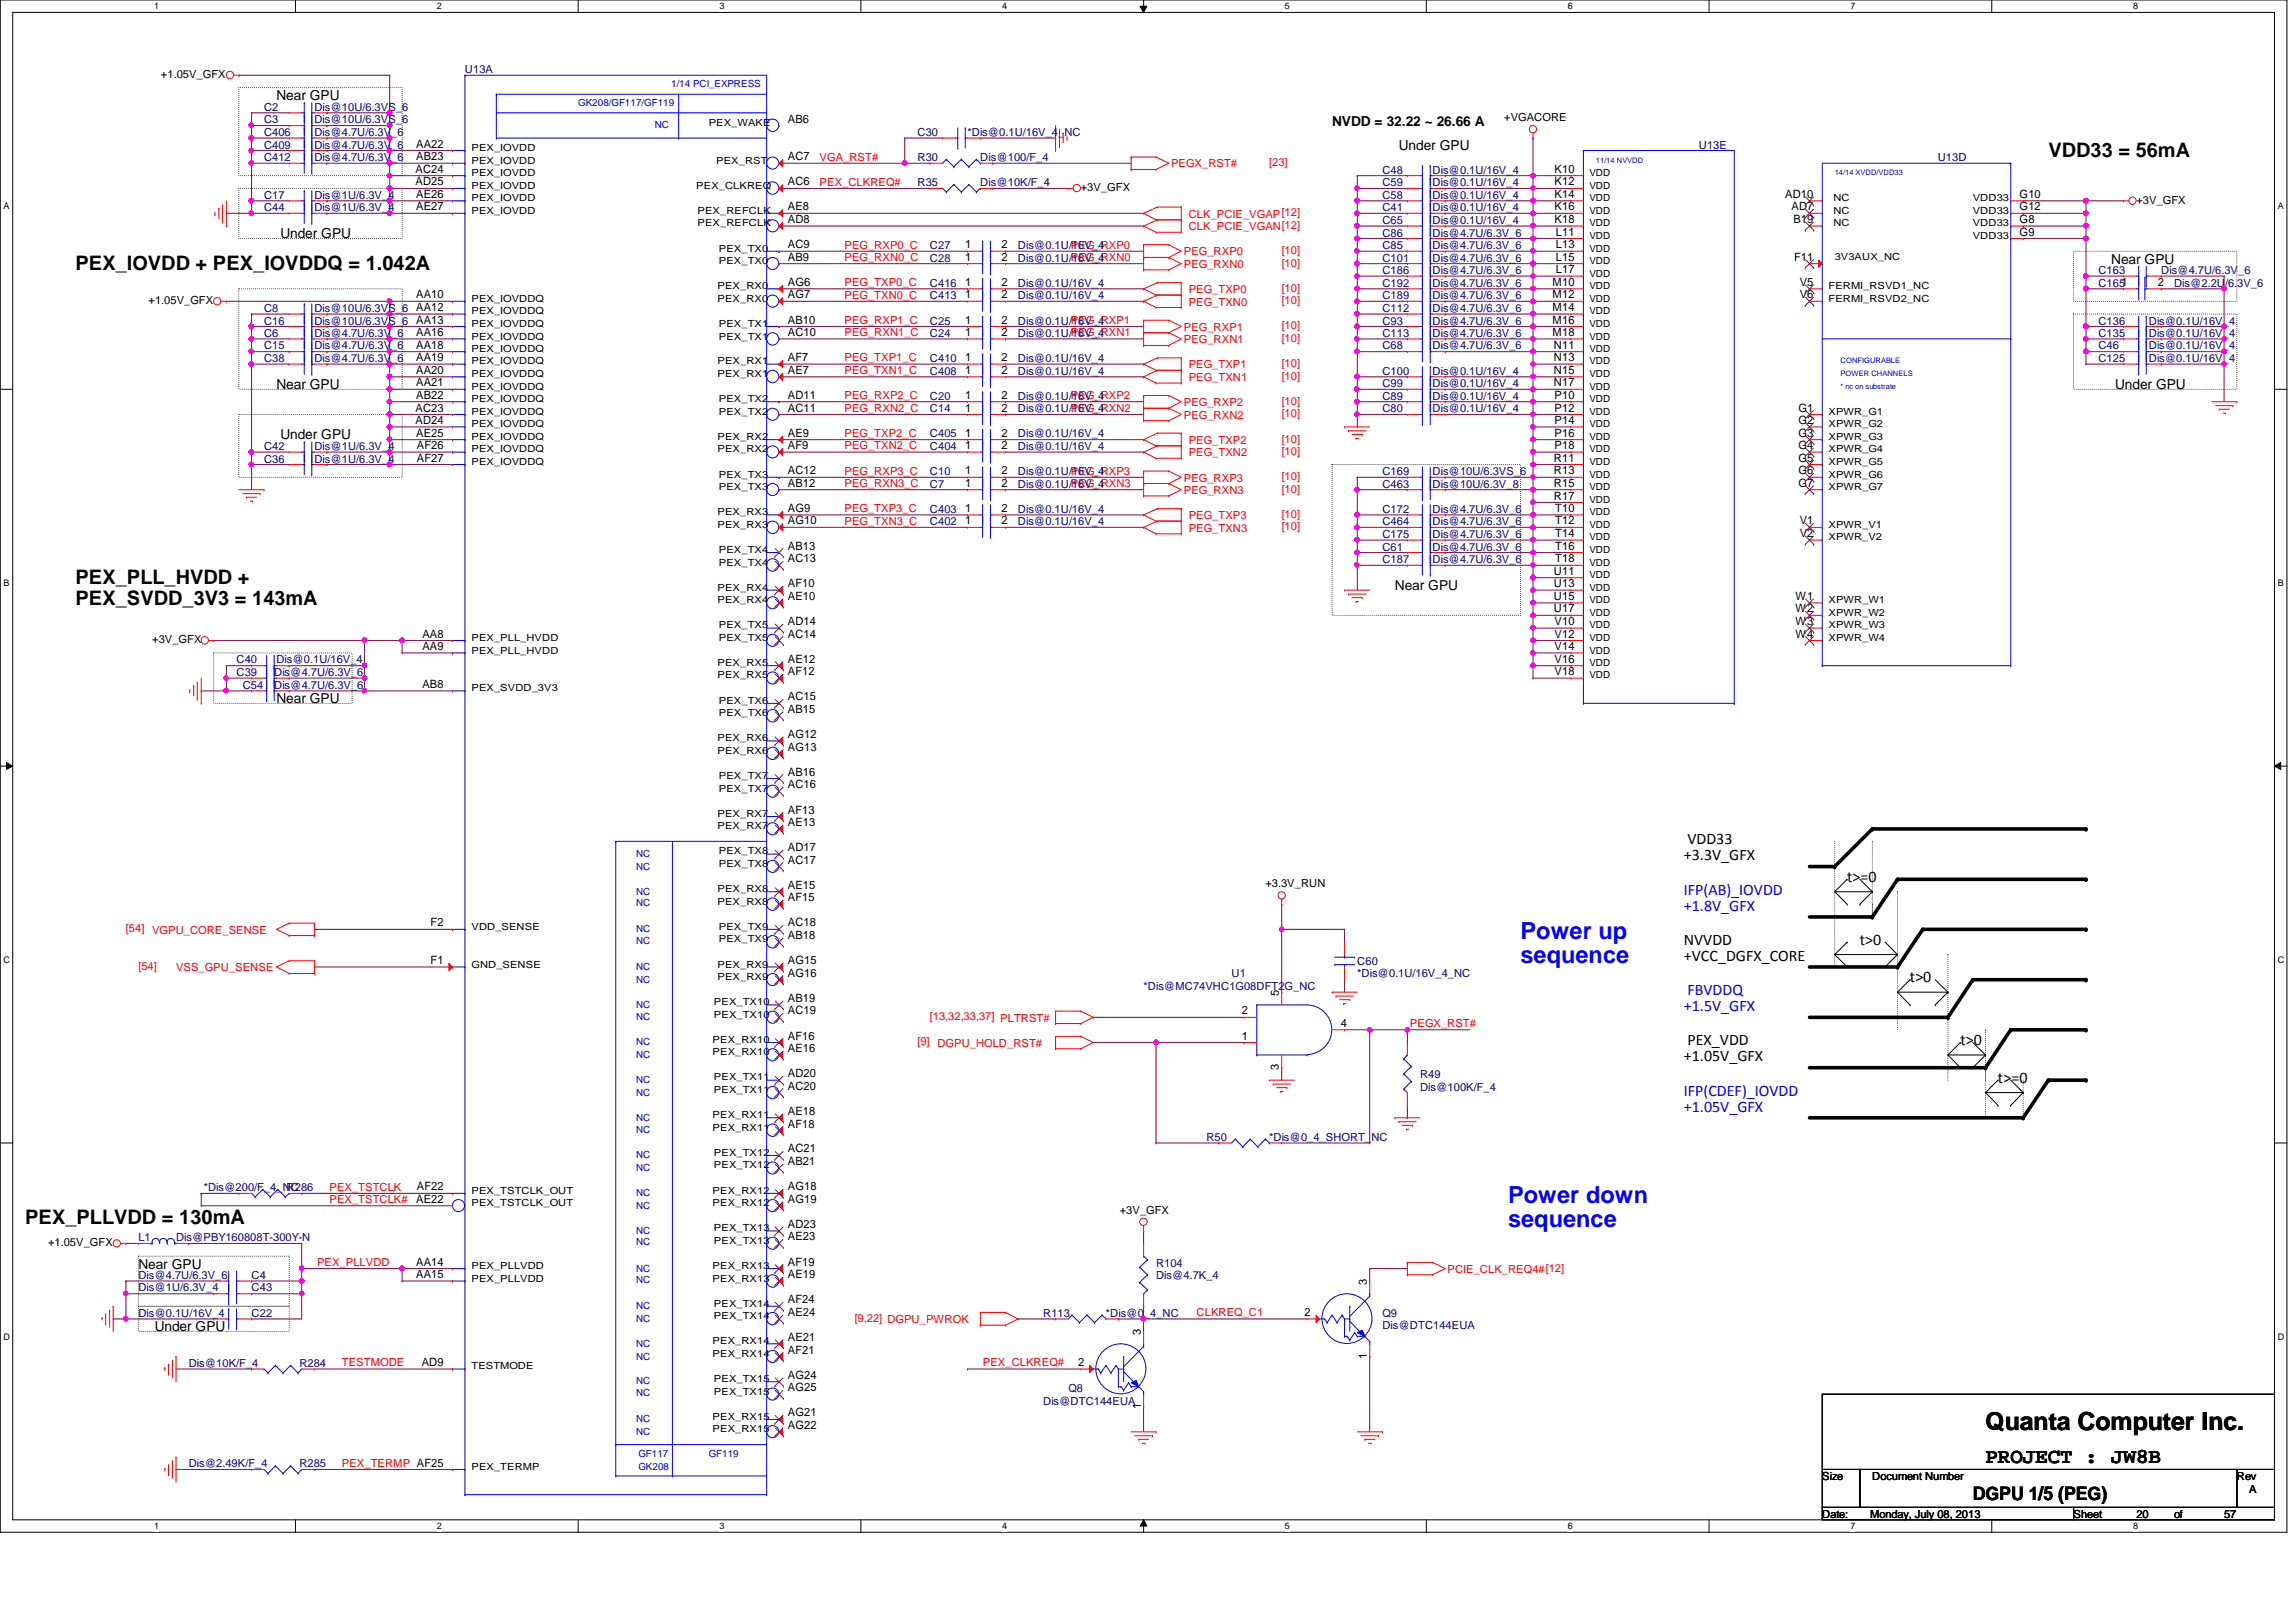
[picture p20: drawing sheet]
<svg xmlns="http://www.w3.org/2000/svg" width="297mm" height="210mm" viewBox="0 0 297 210" stroke-linecap="round" stroke-linejoin="round" font-family="sans-serif">
<defs><g id="words">
<text font-size="3.2" x="256.9" y="185">Quanta Computer Inc.</text>
<g font-size="3" fill="#00f">
<text x="196.7" y="121.5">Power up</text>
<text x="196.7" y="124.6">sequence</text>
<text x="195.1" y="155.6">Power down</text>
<text x="195.1" y="158.7">sequence</text>
</g>
<text font-size="2.8" x="256.9" y="189.3">PROJECT : JW8B</text>
<g font-size="2.6">
<text x="265" y="20.3">VDD33 = 56mA</text>
<text x="9.8" y="34.9">PEX_IOVDD + PEX_IOVDDQ = 1.042A</text>
<text x="9.8" y="75.6">PEX_PLL_HVDD +</text>
<text x="9.8" y="78.2">PEX_SVDD_3V3 = 143mA</text>
<text x="3.3" y="158.5">PEX_PLLVDD = 130mA</text>
</g>
<text font-size="2.4" x="255.2" y="194.1">DGPU 1/5 (PEG)</text>
<g font-size="2.1">
<text x="217.8" y="111.3">+3.3V_GFX</text>
<text x="218.3" y="109.3">VDD33</text>
<text x="239" y="114.1">t&gt;=0</text>
<text x="217.8" y="122.3">NVVDD</text>
<text x="217.8" y="124.3">+VCC_DGFX_CORE</text>
<text x="240.6" y="122.3">t&gt;0</text>
<text x="247.1" y="127.1">t&gt;0</text>
<text x="217.8" y="137.3">+1.05V_GFX</text>
<text x="218.3" y="135.3">PEX_VDD</text>
<text x="253.6" y="135.3">t&gt;0</text>
<text x="258.5" y="140.2">t&gt;=0</text>
</g>
<g font-size="2.1" fill="#00f">
<text x="217.8" y="115.8">IFP(AB)_IOVDD</text>
<text x="217.8" y="117.9">+1.8V_GFX</text>
<text x="217.8" y="130.9">+1.5V_GFX</text>
<text x="218.3" y="128.8">FBVDDQ</text>
<text x="217.8" y="141.8">IFP(CDEF)_IOVDD</text>
<text x="217.8" y="143.8">+1.05V_GFX</text>
</g>
<g font-size="1.8">
<text x="35.8" y="13">Near GPU</text>
<text x="172.3" y="16.3">NVDD = 32.22 ~ 26.66 A</text>
<text x="181" y="19.5">Under GPU</text>
<text x="36.3" y="30.9">Under GPU</text>
<text x="273.1" y="34.1">Near GPU</text>
<text x="35.8" y="50.4">Near GPU</text>
<text x="273.6" y="50.4">Under GPU</text>
<text x="36.3" y="56.9">Under GPU</text>
<text x="180.5" y="76.4">Near GPU</text>
<text x="35.8" y="91">Near GPU</text>
<text x="17.9" y="164.2">Near GPU</text>
<text x="20" y="172.3">Under GPU</text>
</g>
<g font-size="1.5">
<text x="101.9" y="15.9">AB6</text>
<text x="53.8" y="22.4">AC24</text>
<text x="53.8" y="20.7">AB23</text>
<text x="53.8" y="19.1">AA22</text>
<text x="101.9" y="20.7">AC7</text>
<text x="201.1" y="22.4">K10</text>
<text x="53.8" y="24">AD25</text>
<text x="53.8" y="27.2">AE27</text>
<text x="53.8" y="25.6">AE26</text>
<text x="101.9" y="28.9">AD8</text>
<text x="101.9" y="27.2">AE8</text>
<text x="101.9" y="24">AC6</text>
<text x="201.1" y="28.9">K18</text>
<text x="201.1" y="27.2">K16</text>
<text x="201.1" y="25.6">K14</text>
<text x="201.1" y="24">K12</text>
<text x="231" y="25.6">AD10</text>
<text x="231.8" y="27.2">AD7</text>
<text x="232" y="28.9">B19</text>
<text x="261.3" y="28.9">G8</text>
<text x="261.3" y="27.2">G12</text>
<text x="261.3" y="25.6">G10</text>
<text x="101.9" y="33.7">AB9</text>
<text x="101.9" y="32.1">AC9</text>
<text x="124.9" y="33.7">1</text>
<text x="124.9" y="32.1">1</text>
<text x="129.6" y="33.7">2</text>
<text x="129.6" y="32.1">2</text>
<text x="201.3" y="35.3">L17</text>
<text x="201.3" y="33.7">L15</text>
<text x="201.3" y="32.1">L13</text>
<text x="201.3" y="30.5">L11</text>
<text x="232.1" y="33.7">F11</text>
<text x="261.3" y="30.5">G9</text>
<text x="53.8" y="38.6">AA10</text>
<text x="101.9" y="41.9">AB10</text>
<text x="101.9" y="38.6">AG7</text>
<text x="101.9" y="37">AG6</text>
<text x="124.9" y="38.6">1</text>
<text x="124.9" y="37">1</text>
<text x="124.9" y="41.9">1</text>
<text x="129.6" y="38.6">2</text>
<text x="129.6" y="37">2</text>
<text x="129.6" y="41.9">2</text>
<text x="200.9" y="41.9">M16</text>
<text x="200.9" y="40.3">M14</text>
<text x="200.9" y="38.6">M12</text>
<text x="200.9" y="37">M10</text>
<text x="232.8" y="38.6">V6</text>
<text x="232.8" y="37">V5</text>
<text x="279.1" y="37">2</text>
<text x="53.8" y="46.7">AA19</text>
<text x="53.8" y="45.1">AA18</text>
<text x="53.8" y="43.5">AA16</text>
<text x="101.9" y="46.7">AF7</text>
<text x="101.9" y="43.5">AC10</text>
<text x="124.9" y="43.5">1</text>
<text x="124.9" y="46.7">1</text>
<text x="129.6" y="43.5">2</text>
<text x="129.6" y="46.7">2</text>
<text x="200.9" y="43.5">M18</text>
<text x="201" y="46.7">N13</text>
<text x="201" y="45.1">N11</text>
<text x="53.8" y="53.3">AC23</text>
<text x="53.8" y="51.6">AB22</text>
<text x="53.8" y="50">AA21</text>
<text x="53.8" y="48.4">AA20</text>
<text x="101.9" y="53.3">AC11</text>
<text x="101.9" y="51.6">AD11</text>
<text x="101.9" y="48.4">AE7</text>
<text x="124.9" y="51.6">1</text>
<text x="124.9" y="48.4">1</text>
<text x="124.9" y="53.3">1</text>
<text x="129.6" y="51.6">2</text>
<text x="129.6" y="48.4">2</text>
<text x="129.6" y="53.3">2</text>
<text x="201" y="50">N17</text>
<text x="201" y="48.4">N15</text>
<text x="201.1" y="53.3">P12</text>
<text x="201.1" y="51.6">P10</text>
<text x="232.7" y="53.3">G1</text>
<text x="53.8" y="54.9">AD24</text>
<text x="53.8" y="56.5">AE25</text>
<text x="53.9" y="59.7">AF27</text>
<text x="53.9" y="58.1">AF26</text>
<text x="101.9" y="58.1">AF9</text>
<text x="101.9" y="56.5">AE9</text>
<text x="124.9" y="56.5">1</text>
<text x="124.9" y="58.1">1</text>
<text x="129.6" y="56.5">2</text>
<text x="129.6" y="58.1">2</text>
<text x="201" y="59.7">R11</text>
<text x="201.1" y="58.1">P18</text>
<text x="201.1" y="56.5">P16</text>
<text x="201.1" y="54.9">P14</text>
<text x="232.7" y="59.7">G5</text>
<text x="232.7" y="58.1">G4</text>
<text x="232.7" y="56.5">G3</text>
<text x="232.7" y="54.9">G2</text>
<text x="101.9" y="63">AB12</text>
<text x="101.9" y="61.4">AC12</text>
<text x="124.9" y="63">1</text>
<text x="124.9" y="61.4">1</text>
<text x="129.6" y="63">2</text>
<text x="129.6" y="61.4">2</text>
<text x="201" y="64.6">R17</text>
<text x="201" y="63">R15</text>
<text x="201" y="61.4">R13</text>
<text x="232.7" y="63">G7</text>
<text x="232.7" y="61.4">G6</text>
<text x="101.9" y="71.1">AB13</text>
<text x="101.9" y="67.9">AG10</text>
<text x="101.9" y="66.3">AG9</text>
<text x="124.9" y="67.9">1</text>
<text x="124.9" y="66.3">1</text>
<text x="129.6" y="67.9">2</text>
<text x="129.6" y="66.3">2</text>
<text x="201.2" y="71.1">T16</text>
<text x="201.2" y="69.5">T14</text>
<text x="201.2" y="67.9">T12</text>
<text x="201.2" y="66.3">T10</text>
<text x="232.8" y="69.5">V2</text>
<text x="232.8" y="67.9">V1</text>
<text x="101.9" y="77.6">AE10</text>
<text x="101.9" y="76">AF10</text>
<text x="101.9" y="72.8">AC13</text>
<text x="201" y="77.6">U15</text>
<text x="201" y="76">U13</text>
<text x="201" y="74.4">U11</text>
<text x="201.2" y="72.8">T18</text>
<text x="232.3" y="77.6">W1</text>
<text x="54.6" y="82.5">AA8</text>
<text x="101.9" y="82.5">AC14</text>
<text x="101.9" y="80.9">AD14</text>
<text x="201" y="79.2">U17</text>
<text x="201.1" y="82.5">V12</text>
<text x="201.1" y="80.9">V10</text>
<text x="232.3" y="82.5">W4</text>
<text x="232.3" y="80.9">W3</text>
<text x="232.3" y="79.2">W2</text>
<text x="54.6" y="89">AB8</text>
<text x="54.6" y="84.1">AA9</text>
<text x="101.9" y="87.4">AF12</text>
<text x="101.9" y="85.8">AE12</text>
<text x="201.1" y="87.4">V18</text>
<text x="201.1" y="85.8">V16</text>
<text x="201.1" y="84.1">V14</text>
<text x="101.9" y="95.5">AG12</text>
<text x="101.9" y="92.2">AB15</text>
<text x="101.9" y="90.6">AC15</text>
<text x="101.9" y="100.4">AB16</text>
<text x="101.9" y="97.2">AG13</text>
<text x="101.9" y="106.9">AE13</text>
<text x="101.9" y="105.3">AF13</text>
<text x="101.9" y="102">AC16</text>
<text x="101.9" y="111.8">AC17</text>
<text x="101.9" y="110.2">AD17</text>
<text x="55.7" y="119.9">F2</text>
<text x="101.9" y="119.9">AC18</text>
<text x="101.9" y="116.6">AF15</text>
<text x="101.9" y="115">AE15</text>
<text x="55.7" y="124.8">F1</text>
<text x="101.9" y="124.8">AG15</text>
<text x="101.9" y="121.5">AB18</text>
<text x="101.9" y="131.3">AC19</text>
<text x="101.9" y="129.7">AB19</text>
<text x="101.9" y="126.4">AG16</text>
<text x="160.7" y="131.3">2</text>
<text x="165.4" y="128.9" transform="rotate(-90 165.4 128.9)">5</text>
<text x="101.9" y="136.1">AE16</text>
<text x="101.9" y="134.5">AF16</text>
<text x="160.7" y="134.5">1</text>
<text x="173.5" y="132.9">4</text>
<text x="101.9" y="141">AC20</text>
<text x="101.9" y="139.4">AD20</text>
<text x="165.4" y="138.5" transform="rotate(-90 165.4 138.5)">3</text>
<text x="101.9" y="149.1">AC21</text>
<text x="101.9" y="145.9">AF18</text>
<text x="101.9" y="144.3">AE18</text>
<text x="53.8" y="155.7">AE22</text>
<text x="53.9" y="154.1">AF22</text>
<text x="101.9" y="155.7">AG19</text>
<text x="101.9" y="154.1">AG18</text>
<text x="101.9" y="150.8">AB21</text>
<text x="101.9" y="160.5">AE23</text>
<text x="101.9" y="158.9">AD23</text>
<text x="53.8" y="165.4">AA15</text>
<text x="53.8" y="163.8">AA14</text>
<text x="101.9" y="165.4">AE19</text>
<text x="101.9" y="163.8">AF19</text>
<text x="176.8" y="166.3" transform="rotate(-90 176.8 166.3)">3</text>
<text x="101.9" y="173.5">AE21</text>
<text x="101.9" y="170.3">AE24</text>
<text x="101.9" y="168.7">AF24</text>
<text x="147.6" y="172.8" transform="rotate(-90 147.6 172.8)">3</text>
<text x="168.8" y="170.3">2</text>
<text x="54.6" y="176.8">AD9</text>
<text x="101.9" y="178.4">AG24</text>
<text x="101.9" y="175.2">AF21</text>
<text x="139.5" y="176.8">2</text>
<text x="176.8" y="175.9" transform="rotate(-90 176.8 175.9)">1</text>
<text x="101.9" y="184.9">AG22</text>
<text x="101.9" y="183.3">AG21</text>
<text x="101.9" y="180">AG25</text>
<text x="147.6" y="182.4" transform="rotate(-90 147.6 182.4)">1</text>
</g>
<g font-size="1.4">
<text x="20.8" y="10.1">+1.05V_GFX</text>
<text x="194.6" y="15.7">+VGACORE</text>
<text x="139.8" y="24.8">+3V_GFX</text>
<text x="276.4" y="26.4">+3V_GFX</text>
<text x="19.2" y="39.4">+1.05V_GFX</text>
<text x="19.7" y="83.3">+3V_GFX</text>
<text x="163.7" y="114.8">+3.3V_RUN</text>
<text x="6.2" y="161.3">+1.05V_GFX</text>
<text x="144.9" y="157.1">+3V_GFX</text>
<text x="235.8" y="191.5">Size</text>
<text x="242.2" y="191.5">Document Number</text>
<text x="289.4" y="191.5">Rev</text>
<text x="235.8" y="196.4">Date:</text>
<text x="241.9" y="196.4">Monday, July 08, 2013</text>
<text x="268.3" y="196.4">Sheet</text>
<text x="276.4" y="196.4">20</text>
<text x="281.3" y="196.4">of</text>
<text x="287.7" y="196.4">57</text>
<text x="291" y="193.2">A</text>
</g>
<g font-size="1.4" fill="#000080">
<text x="60.2" y="9.5">U13A</text>
<text x="34.2" y="16">C3</text>
<text x="34.2" y="14.4">C2</text>
<text x="34.2" y="17.6">C406</text>
<text x="40.7" y="16">Dis@10U/6.3VS_6</text>
<text x="40.7" y="14.4">Dis@10U/6.3VS_6</text>
<text x="40.7" y="17.6">Dis@4.7U/6.3V_6</text>
<text x="118.7" y="17.6">C30</text>
<text x="125.2" y="17.6">*Dis@0.1U/16V_4_NC</text>
<text x="34.2" y="20.8">C412</text>
<text x="34.2" y="19.2">C409</text>
<text x="40.7" y="20.8">Dis@4.7U/6.3V_6</text>
<text x="40.7" y="19.2">Dis@4.7U/6.3V_6</text>
<text x="118.7" y="20.8">R30</text>
<text x="126.8" y="20.8">Dis@100/F_4</text>
<text x="178.9" y="22.5">C48</text>
<text x="185.3" y="22.5">Dis@0.1U/16V_4</text>
<text x="219.8" y="19.2">U13E</text>
<text x="250.7" y="20.8">U13D</text>
<text x="34.2" y="25.7">C17</text>
<text x="34.2" y="27.3">C44</text>
<text x="40.7" y="25.7">Dis@1U/6.3V_4</text>
<text x="40.7" y="27.3">Dis@1U/6.3V_4</text>
<text x="118.7" y="24.1">R35</text>
<text x="126.8" y="24.1">Dis@10K/F_4</text>
<text x="178.9" y="29">C65</text>
<text x="178.9" y="24.1">C59</text>
<text x="178.9" y="27.3">C41</text>
<text x="178.9" y="25.7">C58</text>
<text x="185.3" y="29">Dis@0.1U/16V_4</text>
<text x="185.3" y="24.1">Dis@0.1U/16V_4</text>
<text x="185.3" y="27.3">Dis@0.1U/16V_4</text>
<text x="185.3" y="25.7">Dis@0.1U/16V_4</text>
<text x="120.3" y="33.9">C28</text>
<text x="120.3" y="32.2">C27</text>
<text x="131.7" y="33.9">Dis@0.1U/16V_4</text>
<text x="131.7" y="32.2">Dis@0.1U/16V_4</text>
<text x="178.9" y="33.9">C101</text>
<text x="178.9" y="30.6">C86</text>
<text x="178.9" y="32.2">C85</text>
<text x="178.9" y="35.5">C186</text>
<text x="185.3" y="33.9">Dis@4.7U/6.3V_6</text>
<text x="185.3" y="30.6">Dis@4.7U/6.3V_6</text>
<text x="185.3" y="32.2">Dis@4.7U/6.3V_6</text>
<text x="185.3" y="35.5">Dis@4.7U/6.3V_6</text>
<text x="271.5" y="35.5">C163</text>
<text x="279.6" y="35.5">Dis@4.7U/6.3V_6</text>
<text x="34.2" y="40.3">C8</text>
<text x="34.2" y="42">C16</text>
<text x="40.7" y="40.3">Dis@10U/6.3VS_6 AA12</text>
<text x="40.7" y="42">Dis@10U/6.3VS_6 AA13</text>
<text x="120.3" y="38.7">C413</text>
<text x="120.3" y="37.1">C416</text>
<text x="120.3" y="42">C25</text>
<text x="131.7" y="42">Dis@0.1U/16V_4</text>
<text x="131.7" y="38.7">Dis@0.1U/16V_4</text>
<text x="131.7" y="37.1">Dis@0.1U/16V_4</text>
<text x="178.9" y="40.3">C112</text>
<text x="178.9" y="42">C93</text>
<text x="178.9" y="37.1">C192</text>
<text x="178.9" y="38.7">C189</text>
<text x="185.3" y="40.3">Dis@4.7U/6.3V_6</text>
<text x="185.3" y="42">Dis@4.7U/6.3V_6</text>
<text x="185.3" y="37.1">Dis@4.7U/6.3V_6</text>
<text x="185.3" y="38.7">Dis@4.7U/6.3V_6</text>
<text x="271.5" y="42">C136</text>
<text x="271.5" y="37.1">C1651</text>
<text x="278" y="42">Dis@0.1U/16V_4</text>
<text x="281.3" y="37.1">Dis@2.2U/6.3V_6</text>
<text x="34.2" y="43.6">C6</text>
<text x="34.2" y="46.9">C38</text>
<text x="34.2" y="45.2">C15</text>
<text x="40.7" y="43.6">Dis@4.7U/6.3V_6</text>
<text x="40.7" y="46.9">Dis@4.7U/6.3V_6</text>
<text x="40.7" y="45.2">Dis@4.7U/6.3V_6</text>
<text x="120.3" y="43.6">C24</text>
<text x="120.3" y="46.9">C410</text>
<text x="131.7" y="43.6">Dis@0.1U/16V_4</text>
<text x="131.7" y="46.9">Dis@0.1U/16V_4</text>
<text x="178.9" y="43.6">C113</text>
<text x="178.9" y="45.2">C68</text>
<text x="185.3" y="43.6">Dis@4.7U/6.3V_6</text>
<text x="185.3" y="45.2">Dis@4.7U/6.3V_6</text>
<text x="271.5" y="45.2">C46</text>
<text x="271.5" y="46.9">C125</text>
<text x="271.5" y="43.6">C135</text>
<text x="278" y="45.2">Dis@0.1U/16V_4</text>
<text x="278" y="46.9">Dis@0.1U/16V_4</text>
<text x="278" y="43.6">Dis@0.1U/16V_4</text>
<text x="120.3" y="51.7">C20</text>
<text x="120.3" y="48.5">C408</text>
<text x="120.3" y="53.3">C14</text>
<text x="131.7" y="51.7">Dis@0.1U/16V_4</text>
<text x="131.7" y="53.3">Dis@0.1U/16V_4</text>
<text x="131.7" y="48.5">Dis@0.1U/16V_4</text>
<text x="178.9" y="53.3">C80</text>
<text x="178.9" y="48.5">C100</text>
<text x="178.9" y="50.1">C99</text>
<text x="178.9" y="51.7">C89</text>
<text x="185.3" y="53.3">Dis@0.1U/16V_4</text>
<text x="185.3" y="48.5">Dis@0.1U/16V_4</text>
<text x="185.3" y="50.1">Dis@0.1U/16V_4</text>
<text x="185.3" y="51.7">Dis@0.1U/16V_4</text>
<text x="34.2" y="58.3">C42</text>
<text x="34.2" y="59.9">C36</text>
<text x="40.7" y="58.3">Dis@1U/6.3V_4</text>
<text x="40.7" y="59.9">Dis@1U/6.3V_4</text>
<text x="120.3" y="56.6">C405</text>
<text x="120.3" y="58.3">C404</text>
<text x="131.7" y="56.6">Dis@0.1U/16V_4</text>
<text x="131.7" y="58.3">Dis@0.1U/16V_4</text>
<text x="120.3" y="63.1">C7</text>
<text x="120.3" y="61.5">C10</text>
<text x="131.7" y="61.5">Dis@0.1U/16V_4</text>
<text x="131.7" y="63.1">Dis@0.1U/16V_4</text>
<text x="178.9" y="63.1">C463</text>
<text x="178.9" y="61.5">C169</text>
<text x="185.3" y="63.1">Dis@10U/6.3V_8</text>
<text x="185.3" y="61.5">Dis@10U/6.3VS_6</text>
<text x="120.3" y="68">C402</text>
<text x="120.3" y="66.4">C403</text>
<text x="131.7" y="68">Dis@0.1U/16V_4</text>
<text x="131.7" y="66.4">Dis@0.1U/16V_4</text>
<text x="178.9" y="69.6">C175</text>
<text x="178.9" y="71.2">C61</text>
<text x="178.9" y="68">C464</text>
<text x="178.9" y="66.4">C172</text>
<text x="185.3" y="69.6">Dis@4.7U/6.3V_6</text>
<text x="185.3" y="71.2">Dis@4.7U/6.3V_6</text>
<text x="185.3" y="68">Dis@4.7U/6.3V_6</text>
<text x="185.3" y="66.4">Dis@4.7U/6.3V_6</text>
<text x="178.9" y="72.9">C187</text>
<text x="185.3" y="72.9">Dis@4.7U/6.3V_6</text>
<text x="30.6" y="85.9">C40</text>
<text x="30.6" y="87.5">C39</text>
<text x="31.4" y="89.1">C54</text>
<text x="35.5" y="87.5">Dis@4.7U/6.3V_6</text>
<text x="35.5" y="89.1">Dis@4.7U/6.3V_6</text>
<text x="35.8" y="85.9">Dis@0.1U/16V_4</text>
<text x="175.6" y="124.9">C60</text>
<text x="148" y="128.1">*Dis@MC74VHC1G08DFT2G_NC</text>
<text x="159.3" y="126.5">U1</text>
<text x="175.6" y="126.5">*Dis@0.1U/16V_4_NC</text>
<text x="183.7" y="139.5">R49</text>
<text x="183.7" y="141.1">Dis@100K/F_4</text>
<text x="156.1" y="147.7">R50</text>
<text x="164.2" y="147.7">*Dis@0_4_SHORT_NC</text>
<text x="26.4" y="154.1">*Dis@200/F_4_NC</text>
<text x="37.1" y="154.1">R286</text>
<text x="17.9" y="160.7">L1</text>
<text x="22.8" y="160.7">Dis@PBY160808T-300Y-N</text>
<text x="17.9" y="167.1">Dis@1U/6.3V_4</text>
<text x="17.9" y="165.5">Dis@4.7U/6.3V_6</text>
<text x="32.6" y="167.1">C43</text>
<text x="32.6" y="165.5">C4</text>
<text x="149.6" y="163.9">R104</text>
<text x="149.6" y="165.5">Dis@4.7K_4</text>
<text x="17.9" y="170.4">Dis@0.1U/16V_4</text>
<text x="32.6" y="170.4">C22</text>
<text x="135" y="170.4">R113</text>
<text x="143.1" y="170.4">*Dis@0_4_NC</text>
<text x="178.9" y="170.4">Q9</text>
<text x="178.9" y="172">Dis@DTC144EUA</text>
<text x="24.4" y="176.9">Dis@10K/F_4</text>
<text x="38.7" y="176.9">R284</text>
<text x="135" y="181.8">Dis@DTC144EUA</text>
<text x="138.2" y="180.2">Q8</text>
<text x="24.4" y="189.9">Dis@2.49K/F_4</text>
<text x="38.7" y="189.9">R285</text>
</g>
<g font-size="1.4" fill="#f00">
<text x="106" y="20.8">VGA_RST#</text>
<text x="151.5" y="21.7">PEGX_RST#</text>
<text x="164.2" y="21.5">[23]</text>
<text x="106" y="24">PEX_CLKREQ#</text>
<text x="153.8" y="29.8">CLK_PCIE_VGAN[12]</text>
<text x="153.8" y="28.2">CLK_PCIE_VGAP[12]</text>
<text x="109.3" y="33.8">PEG_RXN0_C</text>
<text x="109.3" y="32.2">PEG_RXP0_C</text>
<text x="138.6" y="32.2">PEG_RXP0</text>
<text x="138.6" y="33.8">PEG_RXN0</text>
<text x="153.2" y="34.7">PEG_RXN0</text>
<text x="153.2" y="33">PEG_RXP0</text>
<text x="165.8" y="34.5">[10]</text>
<text x="165.8" y="32.9">[10]</text>
<text x="109.3" y="37">PEG_TXP0_C</text>
<text x="109.3" y="38.7">PEG_TXN0_C</text>
<text x="109.3" y="41.9">PEG_RXP1_C</text>
<text x="138.6" y="41.9">PEG_RXP1</text>
<text x="153.8" y="39.5">PEG_TXN0</text>
<text x="153.8" y="37.9">PEG_TXP0</text>
<text x="165.8" y="39.4">[10]</text>
<text x="165.8" y="37.8">[10]</text>
<text x="109.3" y="46.8">PEG_TXP1_C</text>
<text x="109.3" y="43.5">PEG_RXN1_C</text>
<text x="138.6" y="43.5">PEG_RXN1</text>
<text x="153.2" y="44.4">PEG_RXN1</text>
<text x="153.2" y="42.8">PEG_RXP1</text>
<text x="153.8" y="47.7">PEG_TXP1</text>
<text x="165.8" y="44.2">[10]</text>
<text x="165.8" y="42.6">[10]</text>
<text x="165.8" y="47.5">[10]</text>
<text x="109.3" y="48.4">PEG_TXN1_C</text>
<text x="109.3" y="53.3">PEG_RXN2_C</text>
<text x="109.3" y="51.6">PEG_RXP2_C</text>
<text x="138.6" y="51.6">PEG_RXP2</text>
<text x="138.6" y="53.3">PEG_RXN2</text>
<text x="153.2" y="52.5">PEG_RXP2</text>
<text x="153.8" y="49.3">PEG_TXN1</text>
<text x="165.8" y="52.4">[10]</text>
<text x="165.8" y="49.1">[10]</text>
<text x="109.3" y="58.2">PEG_TXN2_C</text>
<text x="109.3" y="56.6">PEG_TXP2_C</text>
<text x="153.2" y="54.2">PEG_RXN2</text>
<text x="153.8" y="57.4">PEG_TXP2</text>
<text x="153.8" y="59.1">PEG_TXN2</text>
<text x="165.8" y="54">[10]</text>
<text x="165.8" y="57.3">[10]</text>
<text x="165.8" y="58.9">[10]</text>
<text x="109.3" y="63">PEG_RXN3_C</text>
<text x="109.3" y="61.4">PEG_RXP3_C</text>
<text x="138.6" y="61.4">PEG_RXP3</text>
<text x="138.6" y="63">PEG_RXN3</text>
<text x="153.2" y="62.3">PEG_RXP3</text>
<text x="153.2" y="63.9">PEG_RXN3</text>
<text x="165.8" y="62.1">[10]</text>
<text x="165.8" y="63.8">[10]</text>
<text x="109.3" y="67.9">PEG_TXN3_C</text>
<text x="109.3" y="66.3">PEG_TXP3_C</text>
<text x="153.8" y="68.8">PEG_TXN3</text>
<text x="153.8" y="67.2">PEG_TXP3</text>
<text x="165.8" y="68.6">[10]</text>
<text x="165.8" y="67">[10]</text>
<text x="16.3" y="120.6">[54] VGPU_CORE_SENSE</text>
<text x="17.9" y="125.5">[54]</text>
<text x="22.8" y="125.7">VSS_GPU_SENSE</text>
<text x="118.7" y="135.3">[9] DGPU_HOLD_RST#</text>
<text x="120.3" y="132">[13,32,33,37] PLTRST#</text>
<text x="182.4" y="132.9">PEGX_RST#</text>
<text x="42.6" y="155.7">PEX_TSTCLK#</text>
<text x="42.6" y="154.1">PEX_TSTCLK</text>
<text x="41" y="163.8">PEX_PLLVDD</text>
<text x="187.3" y="164.7">PCIE_CLK_REQ4#[12]</text>
<text x="110.6" y="171.1">[9,22] DGPU_PWROK</text>
<text x="154.8" y="170.3">CLKREQ_C1</text>
<text x="44.2" y="176.8">TESTMODE</text>
<text x="127.2" y="176.8">PEX_CLKREQ#</text>
<text x="44.2" y="189.8">PEX_TERMP AF25</text>
</g>
<g font-size="1.3" fill="#00f">
<text x="86.8" y="11.3">1/14 PCI_EXPRESS</text>
<text x="74.8" y="13.7">GK208/GF117/GF119</text>
<text x="84.7" y="16.6">NC</text>
<text x="82.3" y="110.9">NC</text>
<text x="82.3" y="112.5">NC</text>
<text x="82.3" y="117.2">NC</text>
<text x="82.3" y="115.8">NC</text>
<text x="82.3" y="125.5">NC</text>
<text x="82.3" y="122.1">NC</text>
<text x="82.3" y="120.6">NC</text>
<text x="82.3" y="130.4">NC</text>
<text x="82.3" y="127.2">NC</text>
<text x="82.3" y="136.9">NC</text>
<text x="82.3" y="132">NC</text>
<text x="82.3" y="135.3">NC</text>
<text x="82.3" y="141.8">NC</text>
<text x="82.3" y="140.2">NC</text>
<text x="82.3" y="146.6">NC</text>
<text x="82.3" y="145">NC</text>
<text x="82.3" y="149.9">NC</text>
<text x="82.3" y="154.8">NC</text>
<text x="82.3" y="151.6">NC</text>
<text x="82.3" y="156.4">NC</text>
<text x="82.3" y="159.7">NC</text>
<text x="82.3" y="161.1">NC</text>
<text x="82.3" y="164.5">NC</text>
<text x="82.3" y="166">NC</text>
<text x="82.3" y="171">NC</text>
<text x="82.3" y="169.4">NC</text>
<text x="82.3" y="174.3">NC</text>
<text x="82.3" y="175.9">NC</text>
<text x="82.3" y="179.2">NC</text>
<text x="82.3" y="180.6">NC</text>
<text x="82.3" y="185.7">NC</text>
<text x="82.3" y="184.1">NC</text>
<text x="82.6" y="188.6">GF117</text>
<text x="82.6" y="190.2">GK208</text>
<text x="91.7" y="188.6">GF119</text>
</g>
<g font-size="1.3">
<text x="91.7" y="16.3">PEX_WAKE</text>
<text x="61" y="22.8">PEX_IOVDD</text>
<text x="61" y="21.2">PEX_IOVDD</text>
<text x="61" y="19.6">PEX_IOVDD</text>
<text x="92.7" y="21.2">PEX_RST</text>
<text x="205.7" y="22.8">VDD</text>
<text x="61" y="27.7">PEX_IOVDD</text>
<text x="61" y="26">PEX_IOVDD</text>
<text x="61" y="24.4">PEX_IOVDD</text>
<text x="90.1" y="24.4">PEX_CLKREQ</text>
<text x="90.3" y="29.3">PEX_REFCLK</text>
<text x="90.3" y="27.7">PEX_REFCLK</text>
<text x="205.7" y="29.3">VDD</text>
<text x="205.7" y="27.7">VDD</text>
<text x="205.7" y="26">VDD</text>
<text x="205.7" y="24.4">VDD</text>
<text x="237.2" y="29.3">NC</text>
<text x="237.2" y="27.7">NC</text>
<text x="237.2" y="26">NC</text>
<text x="255.2" y="29.3">VDD33</text>
<text x="255.2" y="27.7">VDD33</text>
<text x="255.2" y="26">VDD33</text>
<text x="93" y="34.2">PEX_TX0</text>
<text x="93" y="32.6">PEX_TX0</text>
<text x="205.7" y="35.8">VDD</text>
<text x="205.7" y="34.2">VDD</text>
<text x="205.7" y="32.6">VDD</text>
<text x="205.7" y="30.9">VDD</text>
<text x="237.4" y="33.7">3V3AUX_NC</text>
<text x="255.2" y="30.9">VDD33</text>
<text x="61" y="40.7">PEX_IOVDDQ</text>
<text x="61" y="39">PEX_IOVDDQ</text>
<text x="92.8" y="39">PEX_RX0</text>
<text x="92.8" y="37.4">PEX_RX0</text>
<text x="205.7" y="40.7">VDD</text>
<text x="205.7" y="39">VDD</text>
<text x="205.7" y="37.4">VDD</text>
<text x="236.6" y="39">FERMI_RSVD2_NC</text>
<text x="236.6" y="37.4">FERMI_RSVD1_NC</text>
<text x="61" y="47.2">PEX_IOVDDQ</text>
<text x="61" y="45.6">PEX_IOVDDQ</text>
<text x="61" y="43.9">PEX_IOVDDQ</text>
<text x="61" y="42.3">PEX_IOVDDQ</text>
<text x="92.8" y="47.2">PEX_RX1</text>
<text x="93" y="43.9">PEX_TX1</text>
<text x="93" y="42.3">PEX_TX1</text>
<text x="205.7" y="47.2">VDD</text>
<text x="205.7" y="45.6">VDD</text>
<text x="205.7" y="43.9">VDD</text>
<text x="205.7" y="42.3">VDD</text>
<text x="61" y="53.7">PEX_IOVDDQ</text>
<text x="61" y="52.1">PEX_IOVDDQ</text>
<text x="61" y="50.4">PEX_IOVDDQ</text>
<text x="61" y="48.8">PEX_IOVDDQ</text>
<text x="92.8" y="48.8">PEX_RX1</text>
<text x="93" y="53.7">PEX_TX2</text>
<text x="93" y="52.1">PEX_TX2</text>
<text x="205.7" y="53.7">VDD</text>
<text x="205.7" y="52.1">VDD</text>
<text x="205.7" y="50.4">VDD</text>
<text x="205.7" y="48.8">VDD</text>
<text x="236.6" y="53.7">XPWR_G1</text>
<text x="61" y="58.5">PEX_IOVDDQ</text>
<text x="61" y="56.9">PEX_IOVDDQ</text>
<text x="61" y="55.3">PEX_IOVDDQ</text>
<text x="92.8" y="58.5">PEX_RX2</text>
<text x="92.8" y="56.9">PEX_RX2</text>
<text x="205.7" y="58.5">VDD</text>
<text x="205.7" y="56.9">VDD</text>
<text x="205.7" y="55.3">VDD</text>
<text x="236.6" y="58.5">XPWR_G4</text>
<text x="236.6" y="56.9">XPWR_G3</text>
<text x="236.6" y="55.3">XPWR_G2</text>
<text x="61" y="60.2">PEX_IOVDDQ</text>
<text x="93" y="63.4">PEX_TX3</text>
<text x="93" y="61.8">PEX_TX3</text>
<text x="205.7" y="65.1">VDD</text>
<text x="205.7" y="63.4">VDD</text>
<text x="205.7" y="61.8">VDD</text>
<text x="205.7" y="60.2">VDD</text>
<text x="236.6" y="63.4">XPWR_G7</text>
<text x="236.6" y="61.8">XPWR_G6</text>
<text x="236.6" y="60.2">XPWR_G5</text>
<text x="92.8" y="68.3">PEX_RX3</text>
<text x="92.8" y="66.7">PEX_RX3</text>
<text x="93" y="71.5">PEX_TX4</text>
<text x="205.7" y="71.5">VDD</text>
<text x="205.7" y="69.9">VDD</text>
<text x="205.7" y="68.3">VDD</text>
<text x="205.7" y="66.7">VDD</text>
<text x="236.6" y="69.9">XPWR_V2</text>
<text x="236.6" y="68.3">XPWR_V1</text>
<text x="92.8" y="76.5">PEX_RX4</text>
<text x="93" y="73.2">PEX_TX4</text>
<text x="205.7" y="76.5">VDD</text>
<text x="205.7" y="74.8">VDD</text>
<text x="205.7" y="73.2">VDD</text>
<text x="61" y="82.9">PEX_PLL_HVDD</text>
<text x="92.8" y="78.1">PEX_RX4</text>
<text x="93" y="82.9">PEX_TX5</text>
<text x="93" y="81.3">PEX_TX5</text>
<text x="205.7" y="82.9">VDD</text>
<text x="205.7" y="81.3">VDD</text>
<text x="205.7" y="79.7">VDD</text>
<text x="205.7" y="78.1">VDD</text>
<text x="236.6" y="82.9">XPWR_W4</text>
<text x="236.6" y="81.3">XPWR_W3</text>
<text x="236.6" y="79.7">XPWR_W2</text>
<text x="236.6" y="78.1">XPWR_W1</text>
<text x="61" y="89.5">PEX_SVDD_3V3</text>
<text x="61" y="84.6">PEX_PLL_HVDD</text>
<text x="92.8" y="87.8">PEX_RX5</text>
<text x="92.8" y="86.2">PEX_RX5</text>
<text x="205.7" y="87.8">VDD</text>
<text x="205.7" y="86.2">VDD</text>
<text x="205.7" y="84.6">VDD</text>
<text x="92.8" y="95.9">PEX_RX6</text>
<text x="93" y="92.7">PEX_TX6</text>
<text x="93" y="91.1">PEX_TX6</text>
<text x="92.8" y="97.6">PEX_RX6</text>
<text x="93" y="100.8">PEX_TX7</text>
<text x="92.8" y="107.3">PEX_RX7</text>
<text x="92.8" y="105.7">PEX_RX7</text>
<text x="93" y="102.4">PEX_TX7</text>
<text x="93" y="112.2">PEX_TX8</text>
<text x="93" y="110.6">PEX_TX8</text>
<text x="92.8" y="117.1">PEX_RX8</text>
<text x="92.8" y="115.4">PEX_RX8</text>
<text x="61" y="125.2">GND_SENSE</text>
<text x="61" y="120.3">VDD_SENSE</text>
<text x="92.8" y="125.2">PEX_RX9</text>
<text x="93" y="122">PEX_TX9</text>
<text x="93" y="120.3">PEX_TX9</text>
<text x="92.4" y="131.7">PEX_TX10</text>
<text x="92.4" y="130.1">PEX_TX10</text>
<text x="92.8" y="126.8">PEX_RX9</text>
<text x="92.2" y="136.6">PEX_RX10</text>
<text x="92.2" y="135">PEX_RX10</text>
<text x="92.4" y="141.5">PEX_TX11</text>
<text x="92.4" y="139.8">PEX_TX11</text>
<text x="92.2" y="146.3">PEX_RX11</text>
<text x="92.2" y="144.7">PEX_RX11</text>
<text x="92.4" y="149.6">PEX_TX12</text>
<text x="61" y="154.5">PEX_TSTCLK_OUT</text>
<text x="92.2" y="154.5">PEX_RX12</text>
<text x="92.4" y="151.2">PEX_TX12</text>
<text x="61" y="156.1">PEX_TSTCLK_OUT</text>
<text x="92.2" y="156.1">PEX_RX12</text>
<text x="92.4" y="161">PEX_TX13</text>
<text x="92.4" y="159.3">PEX_TX13</text>
<text x="61" y="165.9">PEX_PLLVDD</text>
<text x="61" y="164.2">PEX_PLLVDD</text>
<text x="92.2" y="165.9">PEX_RX13</text>
<text x="92.2" y="164.2">PEX_RX13</text>
<text x="92.2" y="174">PEX_RX14</text>
<text x="92.4" y="170.7">PEX_TX14</text>
<text x="92.4" y="169.1">PEX_TX14</text>
<text x="61" y="177.2">TESTMODE</text>
<text x="92.2" y="175.6">PEX_RX14</text>
<text x="92.4" y="178.9">PEX_TX15</text>
<text x="92.2" y="185.3">PEX_RX15</text>
<text x="92.2" y="183.7">PEX_RX15</text>
<text x="92.4" y="180.5">PEX_TX15</text>
<text x="61" y="190.2">PEX_TERMP</text>
</g>
<g font-size="1.2">
<text x="19.9" y="1.2">1</text>
<text x="56.5" y="1.2">2</text>
<text x="93.1" y="1.2">3</text>
<text x="129.7" y="1.2">4</text>
<text x="166.2" y="1.2">5</text>
<text x="202.8" y="1.2">6</text>
<text x="239.4" y="1.2">7</text>
<text x="276" y="1.2">8</text>
<text x=".5" y="27.1">A</text>
<text x="294.7" y="27.1">A</text>
<text x=".5" y="75.8">B</text>
<text x="294.7" y="75.8">B</text>
<text x=".5" y="124.6">C</text>
<text x="294.7" y="124.6">C</text>
<text x=".5" y="173.4">D</text>
<text x="294.7" y="173.4">D</text>
<text x="19.9" y="197.9">1</text>
<text x="56.5" y="197.9">2</text>
<text x="93.1" y="197.9">3</text>
<text x="129.7" y="197.9">4</text>
<text x="166.2" y="197.9">5</text>
<text x="202.8" y="197.9">6</text>
<text x="239.4" y="197.9">7</text>
<text x="276" y="197.9">8</text>
</g>
<g font-size="1" fill="#00f">
<text x="206.5" y="21">11/14 NVVDD</text>
<text x="237.4" y="22.6">14/14 XVDD/VDD33</text>
<text x="238.1" y="47">CONFIGURABLE</text>
<text x="238.1" y="48.7">POWER CHANNELS</text>
<text x="238.1" y="50.3">* nc on substrate</text>
</g>
</g></defs>
<path d="M0 0h295.9v198.3h-295.9zM1.6 1.6h292.7v195.1h-292.7z" fill="none" stroke="#000" stroke-width=".13"/>
<g fill="#fff">
<path d="M19.9 .2h.6v1.3h-.6z"/>
<path d="M19.9 196.8h.6v1.4h-.6z"/>
</g>
<path d="M38.2 0v1.6M38.2 196.7v1.6" fill="none" stroke="#000" stroke-width=".13"/>
<g fill="#fff">
<path d="M56.5 .2h.6v1.3h-.6z"/>
<path d="M56.5 196.8h.6v1.4h-.6z"/>
</g>
<path d="M74.8 0v1.6M74.8 196.7v1.6" fill="none" stroke="#000" stroke-width=".13"/>
<g fill="#fff">
<path d="M93.1 .2h.6v1.3h-.6z"/>
<path d="M93.1 196.8h.6v1.4h-.6z"/>
</g>
<path d="M111.4 0v1.6M111.4 196.7v1.6" fill="none" stroke="#000" stroke-width=".13"/>
<g fill="#fff">
<path d="M129.7 .2h.6v1.3h-.6z"/>
<path d="M129.7 196.8h.6v1.4h-.6z"/>
</g>
<path d="M147.5 .8h.9l-.4 .8zM148 0v1.6M148 196.7l.4 .8h-.9zM148 196.7v1.6" fill="none" stroke="#000" stroke-width=".13"/>
<path d="M147.5 .8h.9l-.4 .8zM148 196.7l.4 .8h-.9z" fill="#000"/>
<g fill="#fff">
<path d="M166.2 .2h.6v1.3h-.6z"/>
<path d="M166.2 196.8h.6v1.4h-.6z"/>
</g>
<path d="M184.5 0v1.6M184.5 196.7v1.6" fill="none" stroke="#000" stroke-width=".13"/>
<g fill="#fff">
<path d="M202.8 .2h.6v1.3h-.6z"/>
<path d="M202.8 196.8h.6v1.4h-.6z"/>
</g>
<path d="M221.1 0v1.6M221.1 196.7v1.6" fill="none" stroke="#000" stroke-width=".13"/>
<g fill="#fff">
<path d="M239.4 .2h.6v1.3h-.6z"/>
<path d="M239.4 196.8h.6v1.4h-.6z"/>
</g>
<path d="M257.7 0v1.6M257.7 196.7v1.6" fill="none" stroke="#000" stroke-width=".13"/>
<g fill="#fff">
<path d="M276 .2h.6v1.3h-.6z"/>
<path d="M276 196.8h.6v1.4h-.6z"/>
<path d="M.5 26h.7v1.3h-.7z"/>
<path d="M294.7 26h.7v1.3h-.7z"/>
<path d="M.5 74.8h.7v1.3h-.7z"/>
<path d="M294.7 74.8h.7v1.3h-.7z"/>
</g>
<path d="M0 50.4h1.6M294.3 50.4h1.6" fill="none" stroke="#000" stroke-width=".13"/>
<g fill="#fff">
<path d="M.5 123.5h.8v1.3h-.8z"/>
<path d="M294.7 123.5h.8v1.3h-.8z"/>
</g>
<path d="M0 99.1h1.6M.8 98.7l.8 .4-.8 .5zM294.3 99.1l.8-.4v.9zM294.3 99.1h1.6" fill="none" stroke="#000" stroke-width=".13"/>
<path d="M.8 98.7l.8 .4-.8 .5zM294.3 99.1l.8-.4v.9z" fill="#000"/>
<g fill="#fff">
<path d="M.5 172.3h.8v1.3h-.8z"/>
<path d="M294.7 172.3h.8v1.3h-.8z"/>
</g>
<g fill="none" stroke="#000" stroke-width=".13">
<path d="M237.4 115.4h4.8M237.4 115.4l1.6 1.6M239 113.8h.1M239 117h.1M239 113.8l-1.6 1.6M240.6 117h.1M240.6 113.8l1.6 1.6M242.2 115.4h.1M242.2 115.4l-1.6 1.6M237.4 123.5h8.1M237.4 123.5l1.6 1.6M239 121.9h.1"/>
<path d="M239 125.1h.1M239 121.9l-1.6 1.6M243.9 125.1h.1M243.9 121.9l1.6 1.6M245.5 123.5h.1M245.5 128.4h6.5M245.5 128.4l1.6 1.6M245.5 123.5l-1.6 1.6M247.1 126.8h.1M247.1 130h.1M247.1 126.8l-1.6 1.6M250.4 130h.1"/>
<path d="M250.4 126.8l1.6 1.6M252 128.4h.1M252 128.4l-1.6 1.6M252 136.5h4.9M252 136.5l1.6 1.7M253.6 138.2h.1M253.6 134.9h.1M253.6 134.9l-1.6 1.6M255.2 138.2h.1M255.2 134.9l1.7 1.6M256.9 136.5h.1M256.9 136.5l-1.7 1.7"/>
<path d="M258.5 139.8h.1M258.5 139.8l-1.6 1.6M260.1 139.8l1.6 1.6M0 147.9h1.6M256.9 141.4l1.6 1.6M256.9 141.4h4.8M258.5 143h.1M260.1 143h.1M261.7 141.4h.1M261.7 141.4l-1.6 1.6M294.3 147.9h1.6"/>
</g>
<g fill="none" stroke="#000" stroke-width=".13" stroke-dasharray="0 .3">
<path d="M30.9 11.3h21.1v11.4h-21.1zM30.9 24.4h21.1v6.5h-21.1zM30.9 37.4h21.1v13h-21.1zM268.3 32.5h21.1v6.5h-21.1zM30.9 53.6h21.1v8.2h-21.1zM268.3 40.6h21.1v9.8h-21.1zM172.3 60.1h24.4v19.5h-24.4zM27.6 84.5h17.9v6.5h-17.9zM237.4 108.9h.1M242.2 118.7v-9.8M242.2 108.9h.1M242.2 118.7v-1.7"/>
<path d="M242.2 117h.1M245.5 115.4h.1M237.4 125.1v-16.2M245.5 133.3v-17.9M252 131.7v-8.2M252 123.5h.1M252 139.8v-8.1M252 131.7h.1M256.9 138.2h.1M256.9 139.8v-6.5M256.9 133.3h.1M261.7 139.8h.1"/>
<path d="M256.9 144.7v-6.5M261.7 144.7v-4.9M17.9 169h19.5v3.3h-19.5zM17.9 162.6h19.5v6.4h-19.5z"/>
</g>
<path d="M269.9 107.3h-27.7l-4.8 4.8h-3.3M269.9 113.8h-24.4l-3.3 4.9h-8.1M269.9 133.3h-9.8l-3.2 4.9h-22.8M269.9 126.8h-14.7l-3.2 4.9h-17.9M269.9 120.3h-21.2l-3.2 4.8h-11.4M269.9 139.8h-4.9l-3.3 4.9h-27.6" fill="none" stroke="#000" stroke-width=".47"/>
<g fill="#000">
<circle cx="237.4" cy="112.1" r=".23"/>
<circle cx="242.2" cy="118.7" r=".23"/>
<circle cx="242.2" cy="107.3" r=".23"/>
<circle cx="245.5" cy="113.8" r=".23"/>
<circle cx="269.9" cy="107.3" r=".23"/>
<circle cx="269.9" cy="113.8" r=".23"/>
<circle cx="245.5" cy="125.1" r=".23"/>
<circle cx="248.7" cy="120.3" r=".23"/>
<circle cx="252" cy="131.7" r=".23"/>
<circle cx="255.2" cy="126.8" r=".23"/>
<circle cx="256.9" cy="138.2" r=".23"/>
<circle cx="260.1" cy="133.3" r=".23"/>
<circle cx="265" cy="139.8" r=".23"/>
<circle cx="269.9" cy="133.3" r=".23"/>
<circle cx="269.9" cy="139.8" r=".23"/>
<circle cx="269.9" cy="120.3" r=".23"/>
<circle cx="269.9" cy="126.8" r=".23"/>
<circle cx="261.7" cy="144.7" r=".23"/>
</g>
<path d="M50.4 19.5h.1M50.4 19.5h8.1" fill="none" stroke="#800040" stroke-width=".13"/>
<circle cx="50.4" cy="19.5" r=".31" fill="#f0f"/>
<circle cx="50.4" cy="19.5" r=".31" fill="none" stroke="#f0f" stroke-width=".13"/>
<path d="M50.4 17.9h.1M50.4 17.9v1.6" fill="none" stroke="#800040" stroke-width=".13"/>
<circle cx="50.4" cy="17.8" r=".32" fill="#f0f"/>
<circle cx="50.4" cy="17.8" r=".32" fill="none" stroke="#f0f" stroke-width=".13"/>
<path d="M50.4 22.7h.1M50.4 27.6h.1M50.4 26h.1M50.4 21.1h.1M50.4 22.7v1.7M50.4 27.6h8.1M50.4 26h8.1M50.4 21.1h8.1" fill="none" stroke="#800040" stroke-width=".13"/>
<circle cx="50.4" cy="21.1" r=".31" fill="#f0f"/>
<circle cx="50.4" cy="21.1" r=".31" fill="none" stroke="#f0f" stroke-width=".13"/>
<path d="M50.4 19.5h.1M50.4 19.5v3.2M50.4 21.1h.1M50.4 22.7h.1M50.4 22.7h8.1" fill="none" stroke="#800040" stroke-width=".13"/>
<circle cx="50.4" cy="22.7" r=".31" fill="#f0f"/>
<circle cx="50.4" cy="22.7" r=".31" fill="none" stroke="#f0f" stroke-width=".13"/>
<path d="M50.4 24.4h.1M50.4 24.4h8.1" fill="none" stroke="#800040" stroke-width=".13"/>
<circle cx="50.4" cy="24.3" r=".31" fill="#f0f"/>
<circle cx="50.4" cy="24.3" r=".31" fill="none" stroke="#f0f" stroke-width=".13"/>
<path d="M42.3 45.5h.1M42.3 43.9h.1M42.3 58.5h.1M42.3 45.5h8.1M42.3 43.9h8.1M42.3 58.5h8.1M32.6 60.1h.1M32.6 60.1v3.3" fill="none" stroke="#800040" stroke-width=".13"/>
<circle cx="32.5" cy="60.1" r=".3" fill="#f0f"/>
<circle cx="32.5" cy="60.1" r=".3" fill="none" stroke="#f0f" stroke-width=".13"/>
<path d="M32.6 42.2h.1M32.6 40.6h.1M32.6 43.9h.1M32.6 45.5h.1M32.6 42.2h4.8M32.6 40.6h4.8M32.6 43.9h4.8M32.6 45.5h4.8" fill="none" stroke="#800040" stroke-width=".13"/>
<circle cx="32.5" cy="45.5" r=".3" fill="#f0f"/>
<circle cx="32.5" cy="45.5" r=".3" fill="none" stroke="#f0f" stroke-width=".13"/>
<path d="M32.6 47.1h.1M32.6 58.5h.1M32.6 42.2h.1M32.6 47.1h4.8M32.6 58.5h4.8M32.6 42.2v1.7M42.3 47.1h.1M42.3 47.1h8.1M32.6 60.1h.1M32.6 60.1h4.8M42.3 60.1h.1M42.3 60.1h8.1" fill="none" stroke="#800040" stroke-width=".13"/>
<circle cx="32.5" cy="43.9" r=".3" fill="#f0f"/>
<circle cx="32.5" cy="43.9" r=".3" fill="none" stroke="#f0f" stroke-width=".13"/>
<path d="M32.6 47.1h.1M32.6 47.1v11.4" fill="none" stroke="#800040" stroke-width=".13"/>
<circle cx="32.5" cy="58.5" r=".31" fill="#f0f"/>
<circle cx="32.5" cy="58.5" r=".31" fill="none" stroke="#f0f" stroke-width=".13"/>
<circle cx="32.5" cy="47.1" r=".3" fill="#f0f"/>
<circle cx="32.5" cy="47.1" r=".3" fill="none" stroke="#f0f" stroke-width=".13"/>
<path d="M32.6 43.9h.1M32.6 45.5h.1M32.6 40.6h.1M32.6 40.6v1.6M32.6 43.9v3.2M42.3 42.2h.1M42.3 42.2h8.1" fill="none" stroke="#800040" stroke-width=".13"/>
<circle cx="32.5" cy="42.2" r=".31" fill="#f0f"/>
<circle cx="32.5" cy="42.2" r=".31" fill="none" stroke="#f0f" stroke-width=".13"/>
<path d="M29.3 39h.1M29.3 39h21.1M42.3 40.6h.1M42.3 40.6h8.1" fill="none" stroke="#800040" stroke-width=".13"/>
<circle cx="50.4" cy="39" r=".31" fill="#f0f"/>
<circle cx="50.4" cy="39" r=".31" fill="none" stroke="#f0f" stroke-width=".13"/>
<path d="M50.4 39h.1M50.4 39h8.1M50.4 52h.1M50.4 43.9h.1M50.4 52h8.1M50.4 43.9h8.1" fill="none" stroke="#800040" stroke-width=".13"/>
<circle cx="50.4" cy="43.9" r=".31" fill="#f0f"/>
<circle cx="50.4" cy="43.9" r=".31" fill="none" stroke="#f0f" stroke-width=".13"/>
<path d="M50.4 58.5h.1M50.4 58.5h8.1" fill="none" stroke="#800040" stroke-width=".13"/>
<circle cx="50.4" cy="58.5" r=".32" fill="#f0f"/>
<circle cx="50.4" cy="58.5" r=".32" fill="none" stroke="#f0f" stroke-width=".13"/>
<path d="M50.4 60.1h.1M50.4 60.1h8.1" fill="none" stroke="#800040" stroke-width=".13"/>
<circle cx="50.4" cy="60.1" r=".31" fill="#f0f"/>
<circle cx="50.4" cy="60.1" r=".31" fill="none" stroke="#f0f" stroke-width=".13"/>
<path d="M50.4 55.2h.1M50.4 55.2h8.1" fill="none" stroke="#800040" stroke-width=".13"/>
<circle cx="50.4" cy="55.2" r=".31" fill="#f0f"/>
<circle cx="50.4" cy="55.2" r=".31" fill="none" stroke="#f0f" stroke-width=".13"/>
<path d="M50.4 42.2h.1M50.4 42.2h8.1" fill="none" stroke="#800040" stroke-width=".13"/>
<circle cx="50.4" cy="42.2" r=".32" fill="#f0f"/>
<circle cx="50.4" cy="42.2" r=".32" fill="none" stroke="#f0f" stroke-width=".13"/>
<path d="M50.4 40.6h.1M50.4 40.6h8.1" fill="none" stroke="#800040" stroke-width=".13"/>
<circle cx="50.4" cy="40.6" r=".31" fill="#f0f"/>
<circle cx="50.4" cy="40.6" r=".31" fill="none" stroke="#f0f" stroke-width=".13"/>
<path d="M50.4 56.9h.1M50.4 56.9h8.1" fill="none" stroke="#800040" stroke-width=".13"/>
<circle cx="50.4" cy="56.8" r=".31" fill="#f0f"/>
<circle cx="50.4" cy="56.8" r=".31" fill="none" stroke="#f0f" stroke-width=".13"/>
<path d="M50.4 47.1h.1M50.4 47.1h8.1" fill="none" stroke="#800040" stroke-width=".13"/>
<circle cx="50.4" cy="47.1" r=".31" fill="#f0f"/>
<circle cx="50.4" cy="47.1" r=".31" fill="none" stroke="#f0f" stroke-width=".13"/>
<path d="M50.4 45.5h.1M50.4 45.5h8.1" fill="none" stroke="#800040" stroke-width=".13"/>
<circle cx="50.4" cy="45.5" r=".31" fill="#f0f"/>
<circle cx="50.4" cy="45.5" r=".31" fill="none" stroke="#f0f" stroke-width=".13"/>
<path d="M50.4 53.6h.1M50.4 53.6h8.1" fill="none" stroke="#800040" stroke-width=".13"/>
<circle cx="50.4" cy="53.6" r=".31" fill="#f0f"/>
<circle cx="50.4" cy="53.6" r=".31" fill="none" stroke="#f0f" stroke-width=".13"/>
<path d="M50.4 39h.1M50.4 39v8.1M32.6 58.5h.1M32.6 58.5v1.6M50.4 50.4h.1M50.4 40.6h.1M50.4 42.2h.1M50.4 45.5h.1M50.4 43.9h.1M50.4 48.8h.1M50.4 50.4h8.1M50.4 48.8h8.1" fill="none" stroke="#800040" stroke-width=".13"/>
<circle cx="50.4" cy="48.7" r=".31" fill="#f0f"/>
<circle cx="50.4" cy="48.7" r=".31" fill="none" stroke="#f0f" stroke-width=".13"/>
<path d="M29.3 86.1h.1M29.3 87.8h.1M29.3 86.1h3.3M29.3 87.8v1.6M47.2 82.9h4.8M52 82.9h.1" fill="none" stroke="#800040" stroke-width=".13"/>
<circle cx="29.3" cy="89.4" r=".3" fill="#f0f"/>
<circle cx="29.3" cy="89.4" r=".3" fill="none" stroke="#f0f" stroke-width=".13"/>
<circle cx="29.3" cy="87.8" r=".3" fill="#f0f"/>
<circle cx="29.3" cy="87.8" r=".3" fill="none" stroke="#f0f" stroke-width=".13"/>
<path d="M37.4 87.8h.1M37.4 87.8h9.8" fill="none" stroke="#800040" stroke-width=".13"/>
<circle cx="47.2" cy="87.8" r=".3" fill="#f0f"/>
<circle cx="47.2" cy="87.8" r=".3" fill="none" stroke="#f0f" stroke-width=".13"/>
<path d="M37.4 86.1h.1M37.4 86.1h9.8M47.2 89.4h.1M47.2 89.4h11.3" fill="none" stroke="#800040" stroke-width=".13"/>
<circle cx="47.2" cy="86.1" r=".3" fill="#f0f"/>
<circle cx="47.2" cy="86.1" r=".3" fill="none" stroke="#f0f" stroke-width=".13"/>
<path d="M27.6 82.9h.1M27.6 82.9h19.6" fill="none" stroke="#800040" stroke-width=".13"/>
<circle cx="47.1" cy="82.9" r=".31" fill="#f0f"/>
<circle cx="47.1" cy="82.9" r=".31" fill="none" stroke="#f0f" stroke-width=".13"/>
<g fill="none" stroke="#800040" stroke-width=".13">
<path d="M26 89.4h.1M26 89.4h6.6M29.3 87.8h.1M29.3 89.4h.1M29.3 86.1h.1M29.3 87.8h3.3M29.3 86.1v1.7M37.4 89.4h.1M47.2 87.8h.1M47.2 87.8v1.6h-9.8M40.7 120.3h17.8M40.7 125.1h17.8"/>
<path d="M58.5 120.3h.1M58.5 125.1h.1M26 156h.1M26 154.4h.1M26 156h32.5M26 154.4v1.6M26 154.4h4.9M39 154.4h.1M39 154.4h19.5"/>
</g>
<circle cx="47.2" cy="89.4" r=".3" fill="#f0f"/>
<circle cx="47.2" cy="89.4" r=".3" fill="none" stroke="#f0f" stroke-width=".13"/>
<path d="M47.2 86.1h.1M47.2 82.9v4.9M16.3 165.8h.1M16.3 165.8h11.3M24.4 160.9h.1M24.4 160.9h14.6M32.6 170.7h.1M32.6 165.8h.1M32.6 170.7h6.4M39 164.2h.1M39 164.2v1.6h-6.4" fill="none" stroke="#800040" stroke-width=".13"/>
<circle cx="39" cy="165.8" r=".3" fill="#f0f"/>
<circle cx="39" cy="165.8" r=".3" fill="none" stroke="#f0f" stroke-width=".13"/>
<path d="M16.3 167.4h.1M16.3 167.4h11.3" fill="none" stroke="#800040" stroke-width=".13"/>
<circle cx="16.3" cy="167.4" r=".3" fill="#f0f"/>
<circle cx="16.3" cy="167.4" r=".3" fill="none" stroke="#f0f" stroke-width=".13"/>
<path d="M16.3 167.4h.1M16.3 165.8h.1M16.3 170.7h.1M16.3 165.8v4.9M16.3 170.7h11.3M39 167.4h.1M39 165.8h.1M39 165.8v4.9" fill="none" stroke="#800040" stroke-width=".13"/>
<circle cx="16.3" cy="170.6" r=".3" fill="#f0f"/>
<circle cx="16.3" cy="170.6" r=".3" fill="none" stroke="#f0f" stroke-width=".13"/>
<path d="M14.6 170.7h.1M14.6 170.7h1.7M32.6 167.4h.1M32.6 167.4h6.4" fill="none" stroke="#800040" stroke-width=".13"/>
<circle cx="39" cy="167.4" r=".3" fill="#f0f"/>
<circle cx="39" cy="167.4" r=".3" fill="none" stroke="#f0f" stroke-width=".13"/>
<path d="M16.3 160.9h.1M16.3 160.9h1.6M52 164.2h.1M52 164.2h6.5" fill="none" stroke="#800040" stroke-width=".13"/>
<circle cx="52" cy="164.1" r=".31" fill="#f0f"/>
<circle cx="52" cy="164.1" r=".31" fill="none" stroke="#f0f" stroke-width=".13"/>
<g fill="none" stroke="#800040" stroke-width=".13">
<path d="M100.8 24.4h.1M100.8 27.6h.1M100.8 29.3h.1M100.8 24.4h19.5M100.8 27.6h47.2M100.8 29.3h47.2M117 21.1h.1M117 21.1h3.3M128.4 21.1h.1M128.4 24.4h.1M128.4 21.1h17.9M128.4 24.4h9.8"/>
<path d="M269.9 37.4h.1M269.9 37.4v4.8M22.8 177.2h9.8M32.6 177.2h.1M40.7 177.2h17.8M58.5 177.2h.1M22.8 190.2h.1M22.8 190.2h9.8M40.7 190.2h17.8M58.5 190.2h.1"/>
</g>
<circle cx="269.8" cy="42.2" r=".32" fill="#f0f"/>
<circle cx="269.8" cy="42.2" r=".32" fill="none" stroke="#f0f" stroke-width=".13"/>
<circle cx="269.9" cy="37.3" r=".31" fill="#f0f"/>
<circle cx="269.9" cy="37.3" r=".31" fill="none" stroke="#f0f" stroke-width=".13"/>
<path d="M269.9 35.7h.1M269.9 35.7h4.8" fill="none" stroke="#800040" stroke-width=".13"/>
<circle cx="269.9" cy="35.7" r=".31" fill="#f0f"/>
<circle cx="269.9" cy="35.7" r=".31" fill="none" stroke="#f0f" stroke-width=".13"/>
<path d="M287.7 47.1h.1M287.7 47.1v4.9" fill="none" stroke="#800040" stroke-width=".13"/>
<circle cx="287.7" cy="47.1" r=".3" fill="#f0f"/>
<circle cx="287.7" cy="47.1" r=".3" fill="none" stroke="#f0f" stroke-width=".13"/>
<path d="M269.9 47.1h.1M269.9 43.9h.1M269.9 47.1h4.8M269.9 43.9h4.8M279.6 47.1h.1M279.6 45.5h.1M279.6 47.1h8.1M279.6 45.5h8.1" fill="none" stroke="#800040" stroke-width=".13"/>
<circle cx="287.7" cy="45.5" r=".3" fill="#f0f"/>
<circle cx="287.7" cy="45.5" r=".3" fill="none" stroke="#f0f" stroke-width=".13"/>
<path d="M269.9 45.5h.1M269.9 45.5v1.6" fill="none" stroke="#800040" stroke-width=".13"/>
<circle cx="269.9" cy="45.5" r=".31" fill="#f0f"/>
<circle cx="269.9" cy="45.5" r=".31" fill="none" stroke="#f0f" stroke-width=".13"/>
<path d="M269.9 45.5h.1M269.9 45.5h4.8M279.6 43.9h.1M279.6 43.9h8.1" fill="none" stroke="#800040" stroke-width=".13"/>
<circle cx="287.7" cy="43.9" r=".3" fill="#f0f"/>
<circle cx="287.7" cy="43.9" r=".3" fill="none" stroke="#f0f" stroke-width=".13"/>
<path d="M269.9 35.7h.1M269.9 37.4h.1M269.9 35.7v1.7M269.9 37.4h4.8M287.7 35.7h.1M287.7 37.4h.1M287.7 35.7v6.5h-8.1M279.6 42.2h.1M287.7 45.5h.1M287.7 43.9h.1M287.7 43.9v3.2" fill="none" stroke="#800040" stroke-width=".13"/>
<circle cx="287.7" cy="42.2" r=".31" fill="#f0f"/>
<circle cx="287.7" cy="42.2" r=".31" fill="none" stroke="#f0f" stroke-width=".13"/>
<circle cx="287.7" cy="37.3" r=".3" fill="#f0f"/>
<circle cx="287.7" cy="37.3" r=".3" fill="none" stroke="#f0f" stroke-width=".13"/>
<path d="M279.6 37.4h.1M279.6 35.7h.1M279.6 37.4h8.1M279.6 35.7h8.1M269.9 42.2h.1M269.9 42.2h4.8M269.9 42.2v1.7" fill="none" stroke="#800040" stroke-width=".13"/>
<circle cx="269.9" cy="43.9" r=".31" fill="#f0f"/>
<circle cx="269.9" cy="43.9" r=".31" fill="none" stroke="#f0f" stroke-width=".13"/>
<path d="M269.9 26h.1M269.9 26v1.6M269.9 26h4.8M269.9 43.9h.1M269.9 43.9v1.6M287.7 42.2h.1M287.7 42.2v1.7" fill="none" stroke="#800040" stroke-width=".13"/>
<circle cx="269.9" cy="27.6" r=".31" fill="#f0f"/>
<circle cx="269.9" cy="27.6" r=".31" fill="none" stroke="#f0f" stroke-width=".13"/>
<circle cx="269.8" cy="26" r=".32" fill="#f0f"/>
<circle cx="269.8" cy="26" r=".32" fill="none" stroke="#f0f" stroke-width=".13"/>
<path d="M187 22.7h.1M187 22.7h16.2M198.3 22.7h.1M261.7 26h.1M261.7 26h8.2M198.3 87.8h.1M198.3 86.1h.1M198.3 87.8h4.9M198.3 86.1v1.7" fill="none" stroke="#800040" stroke-width=".13"/>
<circle cx="198.3" cy="22.7" r=".3" fill="#f0f"/>
<circle cx="198.3" cy="22.7" r=".3" fill="none" stroke="#f0f" stroke-width=".13"/>
<path d="M198.3 24.4h.1M198.3 22.7h.1M198.3 26h.1M198.3 24.4h4.9M198.3 22.7v3.3M198.3 26h4.9" fill="none" stroke="#800040" stroke-width=".13"/>
<circle cx="198.3" cy="24.3" r=".3" fill="#f0f"/>
<circle cx="198.3" cy="24.3" r=".3" fill="none" stroke="#f0f" stroke-width=".13"/>
<path d="M198.3 27.6h.1M198.3 26h.1M198.3 27.6h4.9M198.3 26v1.6" fill="none" stroke="#800040" stroke-width=".13"/>
<circle cx="198.3" cy="27.6" r=".3" fill="#f0f"/>
<circle cx="198.3" cy="27.6" r=".3" fill="none" stroke="#f0f" stroke-width=".13"/>
<circle cx="198.3" cy="26" r=".31" fill="#f0f"/>
<circle cx="198.3" cy="26" r=".31" fill="none" stroke="#f0f" stroke-width=".13"/>
<path d="M198.3 29.3h.1M198.3 29.3h4.9" fill="none" stroke="#800040" stroke-width=".13"/>
<circle cx="198.3" cy="29.2" r=".3" fill="#f0f"/>
<circle cx="198.3" cy="29.2" r=".3" fill="none" stroke="#f0f" stroke-width=".13"/>
<path d="M198.3 27.6h.1M198.3 30.9h.1M198.3 27.6v1.7M198.3 30.9h4.9" fill="none" stroke="#800040" stroke-width=".13"/>
<circle cx="198.3" cy="30.9" r=".3" fill="#f0f"/>
<circle cx="198.3" cy="30.9" r=".3" fill="none" stroke="#f0f" stroke-width=".13"/>
<path d="M198.3 29.3h.1M198.3 32.5h.1M198.3 30.9h.1M198.3 34.1h.1M198.3 35.7h.1M198.3 29.3v4.8M198.3 32.5h4.9M198.3 34.1h4.9M198.3 35.7h4.9" fill="none" stroke="#800040" stroke-width=".13"/>
<circle cx="198.3" cy="35.7" r=".3" fill="#f0f"/>
<circle cx="198.3" cy="35.7" r=".3" fill="none" stroke="#f0f" stroke-width=".13"/>
<path d="M198.3 34.1h.1M198.3 37.4h.1M198.3 35.7h.1M198.3 39h.1M198.3 34.1v4.9M198.3 37.4h4.9M198.3 39h4.9" fill="none" stroke="#800040" stroke-width=".13"/>
<circle cx="198.3" cy="39" r=".3" fill="#f0f"/>
<circle cx="198.3" cy="39" r=".3" fill="none" stroke="#f0f" stroke-width=".13"/>
<circle cx="198.3" cy="37.3" r=".3" fill="#f0f"/>
<circle cx="198.3" cy="37.3" r=".3" fill="none" stroke="#f0f" stroke-width=".13"/>
<path d="M198.3 40.6h.1M198.3 40.6h4.9" fill="none" stroke="#800040" stroke-width=".13"/>
<circle cx="198.3" cy="40.6" r=".3" fill="#f0f"/>
<circle cx="198.3" cy="40.6" r=".3" fill="none" stroke="#f0f" stroke-width=".13"/>
<path d="M198.3 39h.1M198.3 39v1.6M198.3 42.2h.1M198.3 42.2h4.9" fill="none" stroke="#800040" stroke-width=".13"/>
<circle cx="198.3" cy="42.2" r=".31" fill="#f0f"/>
<circle cx="198.3" cy="42.2" r=".31" fill="none" stroke="#f0f" stroke-width=".13"/>
<path d="M198.3 40.6h.1M198.3 43.9h.1M198.3 42.2h.1M198.3 40.6v3.3M198.3 43.9h4.9" fill="none" stroke="#800040" stroke-width=".13"/>
<circle cx="198.3" cy="43.9" r=".3" fill="#f0f"/>
<circle cx="198.3" cy="43.9" r=".3" fill="none" stroke="#f0f" stroke-width=".13"/>
<path d="M198.3 45.5h.1M198.3 43.9h.1M198.3 47.1h.1M198.3 45.5h4.9M198.3 43.9v3.2M198.3 47.1h4.9" fill="none" stroke="#800040" stroke-width=".13"/>
<circle cx="198.3" cy="47.1" r=".3" fill="#f0f"/>
<circle cx="198.3" cy="47.1" r=".3" fill="none" stroke="#f0f" stroke-width=".13"/>
<circle cx="198.3" cy="45.5" r=".3" fill="#f0f"/>
<circle cx="198.3" cy="45.5" r=".3" fill="none" stroke="#f0f" stroke-width=".13"/>
<path d="M198.3 48.8h.1M198.3 47.1h.1M198.3 50.4h.1M198.3 48.8h4.9M198.3 47.1v3.3M198.3 50.4h4.9" fill="none" stroke="#800040" stroke-width=".13"/>
<circle cx="198.3" cy="48.7" r=".3" fill="#f0f"/>
<circle cx="198.3" cy="48.7" r=".3" fill="none" stroke="#f0f" stroke-width=".13"/>
<path d="M198.3 52h.1M198.3 50.4h.1M198.3 52h4.9M198.3 50.4v1.6" fill="none" stroke="#800040" stroke-width=".13"/>
<circle cx="198.3" cy="52" r=".3" fill="#f0f"/>
<circle cx="198.3" cy="52" r=".3" fill="none" stroke="#f0f" stroke-width=".13"/>
<circle cx="198.3" cy="50.4" r=".31" fill="#f0f"/>
<circle cx="198.3" cy="50.4" r=".31" fill="none" stroke="#f0f" stroke-width=".13"/>
<path d="M198.3 53.6h.1M198.3 52h.1M198.3 55.2h.1M198.3 53.6h4.9M198.3 52v3.2M198.3 55.2h4.9" fill="none" stroke="#800040" stroke-width=".13"/>
<circle cx="198.3" cy="55.2" r=".3" fill="#f0f"/>
<circle cx="198.3" cy="55.2" r=".3" fill="none" stroke="#f0f" stroke-width=".13"/>
<circle cx="198.3" cy="53.6" r=".3" fill="#f0f"/>
<circle cx="198.3" cy="53.6" r=".3" fill="none" stroke="#f0f" stroke-width=".13"/>
<path d="M198.3 56.9h.1M198.3 55.2h.1M198.3 56.9h4.9M198.3 55.2v1.7" fill="none" stroke="#800040" stroke-width=".13"/>
<circle cx="198.3" cy="56.8" r=".3" fill="#f0f"/>
<circle cx="198.3" cy="56.8" r=".3" fill="none" stroke="#f0f" stroke-width=".13"/>
<path d="M198.3 58.5h.1M198.3 56.9h.1M198.3 58.5h4.9M198.3 56.9v3.2M198.3 60.1h.1M198.3 60.1h4.9" fill="none" stroke="#800040" stroke-width=".13"/>
<circle cx="198.3" cy="60.1" r=".3" fill="#f0f"/>
<circle cx="198.3" cy="60.1" r=".3" fill="none" stroke="#f0f" stroke-width=".13"/>
<circle cx="198.3" cy="58.5" r=".31" fill="#f0f"/>
<circle cx="198.3" cy="58.5" r=".31" fill="none" stroke="#f0f" stroke-width=".13"/>
<g fill="none" stroke="#800040" stroke-width=".13">
<path d="M198.3 61.8h.1M198.3 60.1h.1M198.3 63.4h.1M198.3 65h.1M198.3 66.6h.1M198.3 68.2h.1M198.3 61.8h4.9M198.3 60.1v1.7M198.3 65v1.6M198.3 63.4h4.9M198.3 65h4.9M198.3 66.6h4.9"/>
<path d="M198.3 68.2h4.9"/>
</g>
<circle cx="198.3" cy="68.2" r=".3" fill="#f0f"/>
<circle cx="198.3" cy="68.2" r=".3" fill="none" stroke="#f0f" stroke-width=".13"/>
<path d="M198.3 66.6h.1M198.3 69.9h.1M198.3 66.6v1.6M198.3 69.9h4.9" fill="none" stroke="#800040" stroke-width=".13"/>
<circle cx="198.3" cy="69.8" r=".3" fill="#f0f"/>
<circle cx="198.3" cy="69.8" r=".3" fill="none" stroke="#f0f" stroke-width=".13"/>
<path d="M198.3 68.2h.1M198.3 71.5h.1M198.3 69.9h.1M198.3 73.2h.1M198.3 68.2v3.3M198.3 71.5h4.9M198.3 73.2h4.9" fill="none" stroke="#800040" stroke-width=".13"/>
<circle cx="198.3" cy="73.1" r=".3" fill="#f0f"/>
<circle cx="198.3" cy="73.1" r=".3" fill="none" stroke="#f0f" stroke-width=".13"/>
<path d="M198.3 71.5h.1M198.3 74.8h.1M198.3 73.2h.1M198.3 76.4h.1M198.3 71.5v4.9M198.3 74.8h4.9M198.3 76.4h4.9" fill="none" stroke="#800040" stroke-width=".13"/>
<circle cx="198.3" cy="76.4" r=".3" fill="#f0f"/>
<circle cx="198.3" cy="76.4" r=".3" fill="none" stroke="#f0f" stroke-width=".13"/>
<circle cx="198.3" cy="74.7" r=".31" fill="#f0f"/>
<circle cx="198.3" cy="74.7" r=".31" fill="none" stroke="#f0f" stroke-width=".13"/>
<path d="M198.3 78h.1M198.3 76.4h.1M198.3 78h4.9M198.3 76.4v1.6" fill="none" stroke="#800040" stroke-width=".13"/>
<circle cx="198.3" cy="78" r=".3" fill="#f0f"/>
<circle cx="198.3" cy="78" r=".3" fill="none" stroke="#f0f" stroke-width=".13"/>
<path d="M198.3 79.6h.1M198.3 79.6h4.9" fill="none" stroke="#800040" stroke-width=".13"/>
<circle cx="198.3" cy="79.6" r=".3" fill="#f0f"/>
<circle cx="198.3" cy="79.6" r=".3" fill="none" stroke="#f0f" stroke-width=".13"/>
<path d="M198.3 78h.1M198.3 78v1.6M198.3 81.3h.1M198.3 81.3h4.9" fill="none" stroke="#800040" stroke-width=".13"/>
<circle cx="198.3" cy="81.2" r=".3" fill="#f0f"/>
<circle cx="198.3" cy="81.2" r=".3" fill="none" stroke="#f0f" stroke-width=".13"/>
<path d="M198.3 79.6h.1M198.3 79.6v1.7M198.3 82.9h.1M198.3 82.9h4.9" fill="none" stroke="#800040" stroke-width=".13"/>
<circle cx="198.3" cy="82.9" r=".31" fill="#f0f"/>
<circle cx="198.3" cy="82.9" r=".31" fill="none" stroke="#f0f" stroke-width=".13"/>
<path d="M198.3 81.3h.1M198.3 84.5h.1M198.3 81.3v1.6M198.3 84.5h4.9" fill="none" stroke="#800040" stroke-width=".13"/>
<circle cx="198.3" cy="84.5" r=".3" fill="#f0f"/>
<circle cx="198.3" cy="84.5" r=".3" fill="none" stroke="#f0f" stroke-width=".13"/>
<path d="M198.3 82.9h.1M198.3 86.1h.1M198.3 82.9v1.6M198.3 86.1h4.9" fill="none" stroke="#800040" stroke-width=".13"/>
<circle cx="198.3" cy="86.1" r=".3" fill="#f0f"/>
<circle cx="198.3" cy="86.1" r=".3" fill="none" stroke="#f0f" stroke-width=".13"/>
<path d="M198.3 17.9h.1M198.3 17.9v4.8M175.6 22.7h.1M175.6 24.4h.1M175.6 22.7h6.5M175.6 22.7v3.3M175.6 24.4h6.5M198.3 84.5h.1M198.3 84.5v1.6" fill="none" stroke="#800040" stroke-width=".13"/>
<circle cx="175.6" cy="24.3" r=".3" fill="#f0f"/>
<circle cx="175.6" cy="24.3" r=".3" fill="none" stroke="#f0f" stroke-width=".13"/>
<path d="M175.6 26h.1M175.6 26h6.5M175.6 26v1.6" fill="none" stroke="#800040" stroke-width=".13"/>
<circle cx="175.6" cy="27.6" r=".3" fill="#f0f"/>
<circle cx="175.6" cy="27.6" r=".3" fill="none" stroke="#f0f" stroke-width=".13"/>
<circle cx="175.5" cy="26" r=".31" fill="#f0f"/>
<circle cx="175.5" cy="26" r=".31" fill="none" stroke="#f0f" stroke-width=".13"/>
<path d="M175.6 27.6h.1M175.6 27.6h6.5M175.6 27.6v1.7" fill="none" stroke="#800040" stroke-width=".13"/>
<circle cx="175.6" cy="29.2" r=".3" fill="#f0f"/>
<circle cx="175.6" cy="29.2" r=".3" fill="none" stroke="#f0f" stroke-width=".13"/>
<path d="M175.6 29.3h.1M175.6 29.3h6.5M175.6 29.3v1.6" fill="none" stroke="#800040" stroke-width=".13"/>
<circle cx="175.6" cy="30.9" r=".3" fill="#f0f"/>
<circle cx="175.6" cy="30.9" r=".3" fill="none" stroke="#f0f" stroke-width=".13"/>
<path d="M175.6 30.9h.1M175.6 32.5h.1M175.6 30.9h6.5M175.6 30.9v3.2M175.6 32.5h6.5" fill="none" stroke="#800040" stroke-width=".13"/>
<circle cx="175.6" cy="32.5" r=".3" fill="#f0f"/>
<circle cx="175.6" cy="32.5" r=".3" fill="none" stroke="#f0f" stroke-width=".13"/>
<path d="M175.6 34.1h.1M175.6 34.1h6.5" fill="none" stroke="#800040" stroke-width=".13"/>
<circle cx="175.5" cy="34.1" r=".31" fill="#f0f"/>
<circle cx="175.5" cy="34.1" r=".31" fill="none" stroke="#f0f" stroke-width=".13"/>
<path d="M175.6 34.1h.1M175.6 35.7h.1M175.6 34.1v3.3M175.6 35.7h6.5" fill="none" stroke="#800040" stroke-width=".13"/>
<circle cx="175.6" cy="35.7" r=".3" fill="#f0f"/>
<circle cx="175.6" cy="35.7" r=".3" fill="none" stroke="#f0f" stroke-width=".13"/>
<path d="M175.6 37.4h.1M175.6 37.4h6.5M175.6 37.4v1.6" fill="none" stroke="#800040" stroke-width=".13"/>
<circle cx="175.6" cy="39" r=".3" fill="#f0f"/>
<circle cx="175.6" cy="39" r=".3" fill="none" stroke="#f0f" stroke-width=".13"/>
<circle cx="175.6" cy="37.3" r=".3" fill="#f0f"/>
<circle cx="175.6" cy="37.3" r=".3" fill="none" stroke="#f0f" stroke-width=".13"/>
<path d="M175.6 39h.1M175.6 39h6.5M175.6 39v1.6M175.6 40.6h.1M175.6 40.6h6.5" fill="none" stroke="#800040" stroke-width=".13"/>
<circle cx="175.6" cy="40.6" r=".3" fill="#f0f"/>
<circle cx="175.6" cy="40.6" r=".3" fill="none" stroke="#f0f" stroke-width=".13"/>
<path d="M175.6 40.6h.1M175.6 42.2h.1M175.6 40.6v3.3M175.6 42.2h6.5" fill="none" stroke="#800040" stroke-width=".13"/>
<circle cx="175.5" cy="42.2" r=".31" fill="#f0f"/>
<circle cx="175.5" cy="42.2" r=".31" fill="none" stroke="#f0f" stroke-width=".13"/>
<path d="M175.6 43.9h.1M175.6 43.9h6.5" fill="none" stroke="#800040" stroke-width=".13"/>
<circle cx="175.6" cy="43.9" r=".3" fill="#f0f"/>
<circle cx="175.6" cy="43.9" r=".3" fill="none" stroke="#f0f" stroke-width=".13"/>
<path d="M175.6 43.9h.1M175.6 45.5h.1M175.6 48.8h.1M175.6 43.9v4.9M175.6 45.5h6.5" fill="none" stroke="#800040" stroke-width=".13"/>
<circle cx="175.6" cy="45.5" r=".3" fill="#f0f"/>
<circle cx="175.6" cy="45.5" r=".3" fill="none" stroke="#f0f" stroke-width=".13"/>
<path d="M187 24.4h.1M187 26h.1M187 27.6h.1M187 29.3h.1M187 30.9h.1M187 32.5h.1M187 24.4h11.3M187 26h11.3M187 27.6h11.3M187 29.3h11.3M187 30.9h11.3M187 32.5h11.3" fill="none" stroke="#800040" stroke-width=".13"/>
<circle cx="198.3" cy="32.5" r=".3" fill="#f0f"/>
<circle cx="198.3" cy="32.5" r=".3" fill="none" stroke="#f0f" stroke-width=".13"/>
<path d="M187 34.1h.1M187 34.1h11.3" fill="none" stroke="#800040" stroke-width=".13"/>
<circle cx="198.3" cy="34.1" r=".31" fill="#f0f"/>
<circle cx="198.3" cy="34.1" r=".31" fill="none" stroke="#f0f" stroke-width=".13"/>
<g fill="none" stroke="#800040" stroke-width=".13">
<path d="M187 35.7h.1M187 37.4h.1M187 39h.1M187 35.7h11.3M187 37.4h11.3M187 39h11.3M187 40.6h.1M187 42.2h.1M187 43.9h.1M187 45.5h.1M187 40.6h11.3M187 42.2h11.3"/>
<path d="M187 43.9h11.3M187 45.5h11.3M175.6 61.8h.1M175.6 63.4h.1M175.6 66.6h.1M175.6 61.8h6.5M175.6 63.4h6.5M175.6 61.8v4.8M175.6 66.6h6.5"/>
</g>
<circle cx="175.5" cy="66.6" r=".31" fill="#f0f"/>
<circle cx="175.5" cy="66.6" r=".31" fill="none" stroke="#f0f" stroke-width=".13"/>
<circle cx="175.6" cy="63.4" r=".3" fill="#f0f"/>
<circle cx="175.6" cy="63.4" r=".3" fill="none" stroke="#f0f" stroke-width=".13"/>
<path d="M175.6 68.2h.1M175.6 69.9h.1M175.6 68.2h6.5M175.6 68.2v1.7M175.6 69.9h6.5" fill="none" stroke="#800040" stroke-width=".13"/>
<circle cx="175.6" cy="69.8" r=".3" fill="#f0f"/>
<circle cx="175.6" cy="69.8" r=".3" fill="none" stroke="#f0f" stroke-width=".13"/>
<path d="M175.6 69.9h.1M175.6 71.5h.1M175.6 69.9v3.3M175.6 71.5h6.5" fill="none" stroke="#800040" stroke-width=".13"/>
<circle cx="175.6" cy="71.5" r=".3" fill="#f0f"/>
<circle cx="175.6" cy="71.5" r=".3" fill="none" stroke="#f0f" stroke-width=".13"/>
<path d="M175.6 73.2h.1M175.6 73.2h6.5M175.6 73.2v3.2" fill="none" stroke="#800040" stroke-width=".13"/>
<circle cx="175.6" cy="73.1" r=".3" fill="#f0f"/>
<circle cx="175.6" cy="73.1" r=".3" fill="none" stroke="#f0f" stroke-width=".13"/>
<path d="M187 61.8h.1M187 61.8h11.3" fill="none" stroke="#800040" stroke-width=".13"/>
<circle cx="198.3" cy="61.7" r=".3" fill="#f0f"/>
<circle cx="198.3" cy="61.7" r=".3" fill="none" stroke="#f0f" stroke-width=".13"/>
<path d="M187 63.4h.1M187 66.6h.1M187 63.4h11.3M187 66.6h11.3" fill="none" stroke="#800040" stroke-width=".13"/>
<circle cx="198.3" cy="66.6" r=".31" fill="#f0f"/>
<circle cx="198.3" cy="66.6" r=".31" fill="none" stroke="#f0f" stroke-width=".13"/>
<path d="M187 68.2h.1M187 69.9h.1M187 71.5h.1M187 68.2h11.3M187 69.9h11.3M187 71.5h11.3" fill="none" stroke="#800040" stroke-width=".13"/>
<circle cx="198.3" cy="71.5" r=".3" fill="#f0f"/>
<circle cx="198.3" cy="71.5" r=".3" fill="none" stroke="#f0f" stroke-width=".13"/>
<path d="M32.6 16.3h.1M32.6 17.9h.1M32.6 16.3h4.8M32.6 17.9h4.8M32.6 26h.1M32.6 27.6h.1M32.6 26h4.8M32.6 27.6h4.8M187 73.2h.1M187 73.2h11.3" fill="none" stroke="#800040" stroke-width=".13"/>
<circle cx="32.5" cy="17.8" r=".31" fill="#f0f"/>
<circle cx="32.5" cy="17.8" r=".31" fill="none" stroke="#f0f" stroke-width=".13"/>
<path d="M42.3 16.3h.1M42.3 16.3h8.1" fill="none" stroke="#800040" stroke-width=".13"/>
<circle cx="50.4" cy="16.2" r=".31" fill="#f0f"/>
<circle cx="50.4" cy="16.2" r=".31" fill="none" stroke="#f0f" stroke-width=".13"/>
<path d="M32.6 19.5h.1M32.6 19.5v1.6" fill="none" stroke="#800040" stroke-width=".13"/>
<circle cx="32.5" cy="21.1" r=".3" fill="#f0f"/>
<circle cx="32.5" cy="21.1" r=".3" fill="none" stroke="#f0f" stroke-width=".13"/>
<g fill="none" stroke="#800040" stroke-width=".13">
<path d="M32.6 14.6h.1M32.6 19.5h.1M32.6 17.9h.1M32.6 14.6h4.8M32.6 19.5h4.8M32.6 17.9v1.6M42.3 14.6h.1M42.3 19.5h.1M42.3 14.6h8.1M42.3 19.5h8.1M32.6 21.1h.1M32.6 21.1h4.8"/>
<path d="M42.3 21.1h.1M42.3 21.1h8.1"/>
</g>
<circle cx="32.5" cy="19.5" r=".3" fill="#f0f"/>
<circle cx="32.5" cy="19.5" r=".3" fill="none" stroke="#f0f" stroke-width=".13"/>
<path d="M32.6 16.3h.1M32.6 14.6h.1M32.6 14.6v3.3M42.3 17.9h.1M42.3 17.9h8.1" fill="none" stroke="#800040" stroke-width=".13"/>
<circle cx="32.5" cy="16.2" r=".3" fill="#f0f"/>
<circle cx="32.5" cy="16.2" r=".3" fill="none" stroke="#f0f" stroke-width=".13"/>
<path d="M32.6 21.1h.1M32.6 21.1v4.9M50.4 26h.1M50.4 26v1.6" fill="none" stroke="#800040" stroke-width=".13"/>
<circle cx="50.4" cy="27.6" r=".31" fill="#f0f"/>
<circle cx="50.4" cy="27.6" r=".31" fill="none" stroke="#f0f" stroke-width=".13"/>
<circle cx="50.4" cy="26" r=".32" fill="#f0f"/>
<circle cx="50.4" cy="26" r=".32" fill="none" stroke="#f0f" stroke-width=".13"/>
<path d="M50.4 17.9h.1M50.4 9.7h.1M50.4 9.7v4.9M50.4 16.3v1.6" fill="none" stroke="#800040" stroke-width=".13"/>
<circle cx="50.4" cy="14.6" r=".31" fill="#f0f"/>
<circle cx="50.4" cy="14.6" r=".31" fill="none" stroke="#f0f" stroke-width=".13"/>
<path d="M32.6 26h.1M32.6 26v1.6M42.3 26h.1M42.3 27.6h.1M42.3 27.6h8.1M50.4 24.4h.1M50.4 24.4v1.6h-8.1" fill="none" stroke="#800040" stroke-width=".13"/>
<circle cx="32.5" cy="27.6" r=".3" fill="#f0f"/>
<circle cx="32.5" cy="27.6" r=".3" fill="none" stroke="#f0f" stroke-width=".13"/>
<circle cx="32.5" cy="26" r=".31" fill="#f0f"/>
<circle cx="32.5" cy="26" r=".31" fill="none" stroke="#f0f" stroke-width=".13"/>
<path d="M30.9 9.7h.1M30.9 9.7h19.5M50.4 16.3h.1M50.4 14.6v1.7M29.3 27.6h.1M29.3 27.6h3.3M50.4 50.4h.1M50.4 50.4v1.6" fill="none" stroke="#800040" stroke-width=".13"/>
<circle cx="50.4" cy="52" r=".31" fill="#f0f"/>
<circle cx="50.4" cy="52" r=".31" fill="none" stroke="#f0f" stroke-width=".13"/>
<circle cx="50.4" cy="50.4" r=".32" fill="#f0f"/>
<circle cx="50.4" cy="50.4" r=".32" fill="none" stroke="#f0f" stroke-width=".13"/>
<path d="M50.4 47.1h.1M50.4 48.8h.1M50.4 56.9h.1M50.4 55.2h.1M50.4 52h.1M50.4 53.6h.1M50.4 47.1v3.3M50.4 52v8.1M50.4 60.1h.1M39 160.9h.1M39 160.9v3.3" fill="none" stroke="#800040" stroke-width=".13"/>
<circle cx="39" cy="164.1" r=".31" fill="#f0f"/>
<circle cx="39" cy="164.1" r=".31" fill="none" stroke="#f0f" stroke-width=".13"/>
<path d="M117 17.9h.1M117 17.9h5M117 17.9v3.2M100.8 21.1h.1M100.8 21.1h16.2M117 21.1h.1M39 164.2h.1M39 164.2h13v1.6M52 165.8h.1M52 165.8h6.5M58.5 165.8h.1" fill="none" stroke="#800040" stroke-width=".13"/>
<circle cx="117" cy="21.1" r=".3" fill="#f0f"/>
<circle cx="117" cy="21.1" r=".3" fill="none" stroke="#f0f" stroke-width=".13"/>
<path d="M126.8 17.9h9.8M136.6 17.9h.1M165.8 138.2h.1M165.8 138.2v1.6M173.9 126.8h.1M173.9 126.8v1.6M182.1 133.3h.1M182.1 133.3h8.1" fill="none" stroke="#800040" stroke-width=".13"/>
<circle cx="182.1" cy="133.3" r=".3" fill="#f0f"/>
<circle cx="182.1" cy="133.3" r=".3" fill="none" stroke="#f0f" stroke-width=".13"/>
<path d="M165.8 120.3h.1M165.8 120.3v8.1" fill="none" stroke="#800040" stroke-width=".13"/>
<circle cx="165.8" cy="120.3" r=".3" fill="#f0f"/>
<circle cx="165.8" cy="120.3" r=".3" fill="none" stroke="#f0f" stroke-width=".13"/>
<g fill="none" stroke="#800040" stroke-width=".13">
<path d="M165.8 117h.1M165.8 117v3.3M141.4 131.7h.1M141.4 131.7h19.5M141.4 134.9h8.2M149.6 134.9h.1M165.8 120.3h.1M165.8 120.3h8.1M173.9 120.3h.1M173.9 120.3v1.6M173.9 133.3h3.3M177.2 133.3h.1"/>
<path d="M182.1 133.3h.1M182.1 133.3v1.6"/>
</g>
<circle cx="149.6" cy="134.9" r=".3" fill="#f0f"/>
<circle cx="149.6" cy="134.9" r=".3" fill="none" stroke="#f0f" stroke-width=".13"/>
<path d="M125.2 177.2h.1M125.2 177.2h14.6M148 169h.1M148 170.7h.1M148 169v3.3M148 170.7h21.1M177.2 164.2h.1M177.2 164.2v1.6" fill="none" stroke="#800040" stroke-width=".13"/>
<circle cx="147.9" cy="170.6" r=".31" fill="#f0f"/>
<circle cx="147.9" cy="170.6" r=".31" fill="none" stroke="#f0f" stroke-width=".13"/>
<g fill="none" stroke="#800040" stroke-width=".13">
<path d="M198.3 61.8h.1M198.3 63.4h.1M198.3 61.8v3.2M148 159.3h.1M148 159.3v1.6M131.7 170.7h.1M131.7 170.7h4.9M144.7 170.7h.1M144.7 170.7h3.3M177.2 175.6h.1M177.2 164.2h.1M177.2 175.6v9.7"/>
<path d="M177.2 164.2h4.9M148 182h.1M148 182v3.3"/>
</g>
<circle cx="198.3" cy="65" r=".3" fill="#f0f"/>
<circle cx="198.3" cy="65" r=".3" fill="none" stroke="#f0f" stroke-width=".13"/>
<circle cx="198.3" cy="63.4" r=".3" fill="#f0f"/>
<circle cx="198.3" cy="63.4" r=".3" fill="none" stroke="#f0f" stroke-width=".13"/>
<path d="M175.6 66.6h.1M175.6 66.6v1.6" fill="none" stroke="#800040" stroke-width=".13"/>
<circle cx="175.6" cy="68.2" r=".3" fill="#f0f"/>
<circle cx="175.6" cy="68.2" r=".3" fill="none" stroke="#f0f" stroke-width=".13"/>
<g fill="none" stroke="#800040" stroke-width=".13">
<path d="M100.8 37.4h.1M100.8 39h.1M100.8 34.1h.1M100.8 32.5h.1M100.8 37.4h24.4M100.8 39h24.4M100.8 32.5h24.4M100.8 34.1h24.4M130.1 32.5h.1M130.1 34.1h.1M130.1 32.5h17.9M130.1 34.1h17.9"/>
<path d="M261.7 27.6h.1M261.7 29.3h.1M261.7 27.6h8.2M261.7 29.3h8.2M269.9 27.6h.1M269.9 29.3h.1M269.9 27.6v3.3M100.8 58.5h.1M100.8 56.9h.1M100.8 48.8h.1M100.8 47.1h.1M100.8 53.6h.1"/>
<path d="M100.8 52h.1M100.8 43.9h.1M100.8 42.2h.1M100.8 58.5h24.4M100.8 56.9h24.4M100.8 48.8h24.4M100.8 47.1h24.4M100.8 52h24.4M100.8 53.6h24.4M100.8 42.2h24.4M100.8 43.9h24.4M130.1 52h.1"/>
<path d="M130.1 53.6h.1M130.1 42.2h.1M130.1 43.9h.1M130.1 52h17.9M130.1 53.6h17.9M130.1 42.2h17.9M130.1 43.9h17.9M100.8 68.2h.1M100.8 66.6h.1M100.8 63.4h.1M100.8 61.8h.1M100.8 68.2h24.4"/>
<path d="M100.8 66.6h24.4M100.8 61.8h24.4M100.8 63.4h24.4M130.1 61.8h.1M130.1 63.4h.1M130.1 61.8h17.9M130.1 63.4h17.9"/>
</g>
<circle cx="269.9" cy="29.2" r=".31" fill="#f0f"/>
<circle cx="269.9" cy="29.2" r=".31" fill="none" stroke="#f0f" stroke-width=".13"/>
<path d="M261.7 30.9h.1M261.7 30.9h8.2" fill="none" stroke="#800040" stroke-width=".13"/>
<circle cx="269.9" cy="30.9" r=".31" fill="#f0f"/>
<circle cx="269.9" cy="30.9" r=".31" fill="none" stroke="#f0f" stroke-width=".13"/>
<path d="M269.9 30.9h.1M269.9 30.9v4.8M160.9 134.9h.1M160.9 134.9h-11.3v13M177.2 133.3h.1M177.2 133.3v14.6M149.6 147.9h.1M149.6 147.9h8.1M157.7 147.9h.1M165.8 147.9h11.4M177.2 147.9h.1" fill="none" stroke="#800040" stroke-width=".13"/>
<circle cx="177.2" cy="133.3" r=".3" fill="#f0f"/>
<circle cx="177.2" cy="133.3" r=".3" fill="none" stroke="#f0f" stroke-width=".13"/>
<g fill="none" stroke="#800040" stroke-width=".13">
<path d="M130.1 39h17.9M130.1 37.4h17.9M148 39h.1M148 37.4h.1M130.1 58.5h17.9M130.1 56.9h17.9M130.1 48.8h17.9M130.1 47.1h17.9M148 58.5h.1M148 56.9h.1M148 48.8h.1M148 47.1h.1"/>
<path d="M130.1 68.2h17.9M130.1 66.6h17.9M148 68.2h.1M148 66.6h.1M52 84.5h.1M52 84.5h6.5M58.5 84.5h.1M58.5 82.9h.1M58.5 82.9h-6.5v1.6M177.2 133.3h4.9M182.1 133.3h.1M182.1 144.7h.1"/>
<path d="M182.1 143v1.7"/>
</g>
<circle cx="52" cy="82.9" r=".31" fill="#f0f"/>
<circle cx="52" cy="82.9" r=".31" fill="none" stroke="#f0f" stroke-width=".13"/>
<g fill="none" stroke="#800040" stroke-width=".13">
<path d="M175.6 53.6h.1M175.6 55.2h.1M175.6 52h.1M175.6 52h6.5M175.6 53.6h6.5M175.6 52v3.2M187 48.8h11.3M187 50.4h11.3M187 52h11.3M187 53.6h11.3M198.3 48.8h.1M198.3 50.4h.1"/>
<path d="M198.3 52h.1M198.3 53.6h.1"/>
</g>
<circle cx="175.6" cy="53.6" r=".3" fill="#f0f"/>
<circle cx="175.6" cy="53.6" r=".3" fill="none" stroke="#f0f" stroke-width=".13"/>
<path d="M175.6 50.4h.1M175.6 52h.1M175.6 50.4h6.5M175.6 50.4v1.6" fill="none" stroke="#800040" stroke-width=".13"/>
<circle cx="175.5" cy="50.4" r=".31" fill="#f0f"/>
<circle cx="175.5" cy="50.4" r=".31" fill="none" stroke="#f0f" stroke-width=".13"/>
<circle cx="175.6" cy="52" r=".3" fill="#f0f"/>
<circle cx="175.6" cy="52" r=".3" fill="none" stroke="#f0f" stroke-width=".13"/>
<path d="M175.6 48.8h.1M175.6 50.4h.1M175.6 48.8h6.5M175.6 48.8v1.6" fill="none" stroke="#800040" stroke-width=".13"/>
<circle cx="175.6" cy="48.7" r=".3" fill="#f0f"/>
<circle cx="175.6" cy="48.7" r=".3" fill="none" stroke="#f0f" stroke-width=".13"/>
<g fill="none" stroke="#f00" stroke-width=".13">
<path d="M30.3 9.7h.6M30.9 9.7h.1M37.4 16.3h.1M37.4 16.3h1.6M40.7 16.3h1.6M42.3 16.3h.1M136.6 19.5h.1M136.6 16.3v3.2M137.1 19h.1M137.1 16.7v2.3M137.5 17.2h.1M137.5 17.2v1.3"/>
<path d="M138 18h.1M138 17.7v.3M198.3 17.9h.1M198.3 17.2v.7M27.8 27.8h.1M27.8 27.5v.3M28.3 27h.1M28.3 27v1.3M28.6 39h.7M28.8 28.7h.1M28.8 26.5v2.2M29.3 39h.1"/>
<path d="M29.3 29.3h.1M29.3 26v3.3M120.3 21.1h.1M120.3 21.1h1.7M126.8 21.1h1.6M128.4 21.1h.1M138.2 24.4h.1M138.2 24.4h.6M146.3 20.3h.1M146.3 21.9h.1M146.3 20.4h.1M146.3 20.3h3.3"/>
<path d="M146.3 21.9h3.3M146.3 20.3v1.6M148 39h.1M148 37.4h.1M148 33.3h.1M148 34.9h.1M148 33.5h.1M148 31.7h.1M148 31.8h.1M148 29.3h.1M148 27.6h.1M148 31.7v3.2"/>
<path d="M148 39l1.6 .8M148 37.4l1.6 .8M148 33.3h3.2M148 34.9h3.2M148 31.7h3.2M148 29.3l1.6 .8M148 27.6l1.6 .8M149.6 39.8h.1M149.6 38.2h.1M149.6 30.1h.1M149.6 28.4h.1M149.6 20.3h.1"/>
<path d="M149.6 21.9h.1M149.6 38.2h3.2M149.6 39.8h3.2M149.6 28.4h3.2M149.6 30.1h3.2M149.6 20.3l1.6 .8-1.6 .8M149.7 38.2h.1M149.7 36.6h.1M149.7 28.4h.1M149.7 26.8h.1M149.7 38.2l-1.7 .8M149.7 36.6l-1.7 .8"/>
<path d="M149.7 36.6h3.1M149.7 28.4l-1.7 .9M149.7 26.8l-1.7 .8M149.7 26.8h3.1M151.2 33.3h.1M151.2 34.9h.1M151.2 31.7h.1M151.2 33.3l1.6 .8-1.6 .8M151.2 31.7l1.6 .8-1.6 .8M152.8 38.2h.1M152.8 39.8h.1M152.8 36.6h.1"/>
<path d="M152.8 28.4h.1M152.8 30.1h.1M152.8 26.8h.1M152.8 26.8v3.3M152.8 36.6v3.2M182.1 29.3h.1M182.1 22.7h.1M182.1 24.4h.1M182.1 34.1h.1M182.1 24.4h1.6M182.1 29.3h1.6M182.1 22.7h1.6"/>
<path d="M182.1 34.1h1.6M185.3 24.4h1.7M185.3 29.3h1.7M185.3 22.7h1.7M185.3 34.1h1.7M187 29.3h.1M187 22.7h.1M187 24.4h.1M187 34.1h.1M274.7 26h.1M274.7 26h.7M37.4 43.9h.1"/>
<path d="M37.4 43.9h1.6M40.7 43.9h1.6M42.3 43.9h.1M125.2 56.9h.1M125.2 52h.1M125.2 52h1.6M125.2 56.9h1.6M128.4 52h1.7M128.4 56.9h1.7M130.1 56.9h.1M130.1 52h.1M148 56.9h.1"/>
<path d="M148 58.5h.1M148 48.8h.1M148 47.1h.1M148 52.8h.1M148 54.4h.1M148 53h.1M148 51.2h.1M148 51.4h.1M148 43.1h.1M148 44.7h.1M148 43.2h.1M148 41.4h.1"/>
<path d="M148 41.6h.1M148 41.4v3.3M148 51.2v3.2M148 56.9l1.6 .8M148 58.5l1.6 .8M148 48.8l1.6 .8M148 47.1l1.6 .8M148 52.8h3.2M148 54.4h3.2M148 51.2h3.2M148 43.1h3.2M148 44.7h3.2"/>
<path d="M148 41.4h3.2M149.6 57.7h.1M149.6 59.3h.1M149.6 49.6h.1M149.6 47.9h.1M149.6 57.7h3.2M149.6 59.3h3.2M149.6 47.9h3.2M149.6 49.6h3.2M149.7 56h.1M149.7 57.7h.1M149.7 47.9h.1"/>
<path d="M149.7 46.3h.1M149.7 56l-1.7 .9M149.7 56h3.1M149.7 57.7l-1.7 .8M149.7 47.9l-1.7 .9M149.7 46.3l-1.7 .8M149.7 46.3h3.1M151.2 52.8h.1M151.2 54.4h.1M151.2 51.2h.1M151.2 43.1h.1M151.2 44.7h.1"/>
<path d="M151.2 41.4h.1M151.2 52.8l1.6 .8-1.6 .8M151.2 51.2l1.6 .8-1.6 .8M151.2 43.1l1.6 .8-1.6 .8M151.2 41.4l1.6 .8-1.6 .9M152.8 56h.1M152.8 57.7h.1M152.8 59.3h.1M152.8 47.9h.1M152.8 49.6h.1M152.8 46.3h.1M152.8 46.3v3.3"/>
<path d="M152.8 56v3.3M173.9 55.2h.1M173.9 55.2h3.3M174.5 55.8h.1M174.5 55.8h2.2M174.9 56.2h1.3M175.4 56.7h.1M175.4 56.7h.4M176.2 56.2h.1M182.1 53.6h.1M182.1 43.9h.1M182.1 53.6h1.6"/>
<path d="M182.1 43.9h1.6M185.3 53.6h1.7M185.3 43.9h1.7M187 53.6h.1M187 43.9h.1M274.7 42.2h.1M274.7 42.2h1.7M278 42.2h1.6M279.6 42.2h.1M286.1 52h3.3M286.6 52.5h2.3M287.1 53h.1"/>
<path d="M287.1 53h1.3M287.6 53.5h.3M287.9 53.5h.1M288.9 52.5h.1M289.4 52h.1M30.9 63.4h3.3M31.4 63.9h2.3M31.9 64.3h.1M31.9 64.3h1.3M32.4 64.9h.3M32.7 64.9h.1M33.7 63.9h.1"/>
<path d="M34.2 63.4h.1M125.2 68.2h.1M125.2 68.2h1.6M128.4 68.2h1.7M130.1 68.2h.1M148 68.2h.1M148 66.6h.1M148 61h.1M148 62.6h.1M148 61.1h.1M148 64.2h.1M148 62.7h.1"/>
<path d="M148 61v3.2M148 68.2l1.6 .9M148 66.6l1.6 .8M148 61h3.2M148 62.6h3.2M148 64.2h3.2M149.6 69.1h.1M149.6 67.4h.1M149.6 67.4h3.2M149.6 69.1h3.2M149.7 67.4h.1M149.7 65.8h.1"/>
<path d="M149.7 67.4l-1.7 .8M149.7 65.8l-1.7 .8M149.7 65.8h3.1M151.2 61h.1M151.2 62.6h.1M151.2 64.2h.1M151.2 61l1.6 .8-1.6 .8M151.2 62.6l1.6 .8-1.6 .8M152.8 67.4h.1M152.8 69.1h.1M152.8 65.8h.1M152.8 65.8v3.3"/>
<path d="M173.9 76.4h.1M173.9 76.4h3.3M174.5 76.9h.1M174.5 76.9h2.2M174.9 77.3h1.3M175.4 77.9h.1M175.4 77.9h.4M176.2 77.3h.1M182.1 69.9h.1M182.1 71.5h.1M182.1 63.4h.1M182.1 63.4h1.6"/>
<path d="M182.1 69.9h1.6M182.1 71.5h1.6M185.3 63.4h1.7M185.3 69.9h1.7M185.3 71.5h1.7M187 69.9h.1M187 71.5h.1M187 63.4h.1M24.6 89.5h.1M24.6 89.2v.3M25.1 88.7h.1M25.1 88.7v1.3"/>
<path d="M25.5 90.5h.1M25.5 88.3v2.2M26 91h.1M26 87.8v3.2M27 82.9h.6M27.6 82.9h.1M32.6 86.1h.1M32.6 87.8h.1M32.6 86.1h1.6M32.6 87.8h1.6M35.8 86.1h1.6M35.8 87.8h1.6"/>
<path d="M37.4 86.1h.1M37.4 87.8h.1M37.4 119.5h.1M37.4 119.5l-1.6 .8 1.6 .8M37.4 119.5h3.3M40.7 119.5h.1M40.7 119.6h.1M40.7 119.5v1.6M165.8 117h.1M165.8 116.4v.6M37.4 121.1h.1M37.4 124.3h.1"/>
<path d="M37.4 126h.1M37.4 121.1h3.3M37.4 124.3l-1.6 .8 1.6 .9M37.4 124.3h3.3M37.4 126h3.3M40.7 121.1h.1M40.7 124.3h.1M40.7 126h.1M40.7 124.5h.1M40.7 124.3v1.7M136.6 130.9h.1M136.6 132.5h.1"/>
<path d="M136.6 134.1h.1M136.6 135.7h.1M136.6 130.9v1.6M136.6 134.1v1.6M136.6 130.9h3.2M136.6 132.5h3.2M136.6 134.1h3.2M136.6 135.7h3.2M139.8 130.9h.1M139.8 132.5h.1M139.8 134.1h.1M139.8 135.7h.1"/>
<path d="M139.8 130.9l1.6 .8-1.6 .8M139.8 134.1l1.6 .8-1.6 .8M160.9 131.7h.1M160.9 134.9h.1M160.9 131.7h1.7M160.9 134.9h1.7M164.2 139.8h.1M164.2 139.8h3.3M165.8 138.2h.1M165.8 128.4h.1M165.8 128.4v1.6M165.8 136.5v1.7"/>
<path d="M172.3 128.4h.1M172.3 128.4h3.3M172.3 133.3h1.6M172.8 128.9h.1M172.8 128.9h2.3M173.3 129.4h1.3M173.8 129.9h.1M173.8 129.9h.3M173.9 133.3h.1M174.6 129.4h.1M148 159.3h.1M148 158.6v.7"/>
<path d="M157.7 147.9h.1M157.7 147.9h1.6M164.2 147.9h1.6M164.7 140.3h.1M164.7 140.3h2.3M165.2 140.8h1.3M165.7 141.3h.1M165.7 141.3h.3M165.8 147.9h.1M166.5 140.8h.1M180.5 144.7h.1M180.5 144.7h3.2"/>
<path d="M181 145.2h.1M181 145.2h2.2M181.4 145.6h1.3M181.9 146.1h.1M181.9 146.1h.3M182.7 145.6h.1M13.2 170.5h.1M13.2 170.5v.3M13.7 171.3h.1M13.7 170v1.3M14.2 169.5h.1M14.2 169.5v2.3"/>
<path d="M14.6 169h.1M14.6 169v3.3M15.6 160.9h.7M16.3 160.9h.1M17.9 160.9h.1M17.9 160.9h1.6M21.3 177h.1M21.3 177v.3M21.8 177.8h.1M21.8 176.5v1.3M22.3 176h.1M22.3 176v2.3"/>
<path d="M22.8 175.6h.1M22.8 160.9h1.6M22.8 175.6v3.2M24.4 160.9h.1M27.6 170.7h.1M27.6 167.4h.1M27.6 170.7h1.7M27.6 167.4h1.7M30.9 170.7h1.7M30.9 167.4h1.7M32.6 170.7h.1M32.6 167.4h.1"/>
<path d="M126.8 169.8h.1M126.8 171.5h.1M126.8 169.8h3.3M126.8 171.5h3.3M126.8 169.8v1.7M130.1 169.8h.1M130.1 171.5h.1M130.1 169.8l1.6 .9-1.6 .8M148 169h.1M148 160.9h.1M148 160.9v1.7M148 167.4v1.6"/>
<path d="M182.1 163.4h.1M182.1 165h.1M182.1 163.5h.1M182.1 163.4h3.2M182.1 165h3.2M182.1 163.4v1.6M185.3 163.4h.1M185.3 165h.1M185.3 163.4l1.7 .8-1.7 .8M21.3 190h.1M21.3 190v.3M21.8 190.8h.1"/>
<path d="M21.8 189.5v1.3M22.3 189.1h.1M22.3 189.1v2.2M22.8 188.6h.1M22.8 188.6v3.2M146.3 185.3h3.3M146.8 185.8h2.3M147.3 186.3h.1M147.3 186.3h1.3M147.8 186.8h.3M148.1 186.8h.1M149.1 185.8h.1"/>
<path d="M149.6 185.3h.1M175.6 185.3h3.3M176.1 185.8h2.2M176.6 186.3h.1M176.6 186.3h1.3M177 186.8h.4M177.4 186.8h.1M178.3 185.8h.1M178.9 185.3h.1"/>
<circle cx="29.7" cy="9.7" r=".48"/>
<circle cx="198.3" cy="16.7" r=".47"/>
<circle cx="28.1" cy="39" r=".47"/>
<circle cx="139.3" cy="24.3" r=".47"/>
<circle cx="275.9" cy="26" r=".48"/>
<circle cx="26.5" cy="82.9" r=".48"/>
<circle cx="165.8" cy="115.9" r=".47"/>
<circle cx="147.9" cy="158.1" r=".48"/>
<circle cx="15.1" cy="160.9" r=".47"/>
</g>
<path d="M235.8 180.4h58.5v9.8h-58.5zM235.8 190.2h4.8v4.9h-4.8zM235.8 195.1h32.5v1.6h-32.5zM240.6 190.2h48.8v4.9h-48.8zM268.3 195.1h26v1.6h-26zM289.4 190.2h4.9v4.9h-4.9z" fill="none" stroke="#000" stroke-width=".13"/>
<g fill="none" stroke="#00f" stroke-width=".13">
<path d="M39 16.3h.4M39.4 14.9h.1M39.4 16.3h.1M39.4 14.9v2.6M40.3 16.3h.1M40.3 17.5h.1M40.3 16.3h.4M40.3 14.9v2.6M58.5 19.5h1.7M60.2 19.5h.1M60.2 9.7h.1M60.2 9.7v183.7"/>
<path d="M60.2 9.7h39v183.7M64.2 12.2h.1M64.2 17.9h.1M64.2 14.6h.1M64.2 12.2h35M64.2 17.9h35M64.2 12.2v5.7M64.2 14.6h35M87.8 17.9h.1M87.8 12.2v5.7M58.5 22.7h1.7M58.5 24.4h1.7"/>
<path d="M58.5 27.6h1.7M58.5 39h1.7M58.5 21.1h1.7M58.5 26h1.7M60.2 39h.1M60.2 27.6h.1M60.2 21.1h.1M60.2 22.7h.1M60.2 24.4h.1M60.2 26h.1M99.2 37.4h1.6M99.2 27.6h1.6"/>
<path d="M99.2 32.5h1.6M100.8 37.4h.1M100.8 27.6h.1M100.8 32.5h.1M122.4 20.6h.1M122.4 20.6l-.4 .5M122.4 20.6l1 1M123.4 21.6h.1M124.4 20.6h.1M124.4 20.6l-1 1M124.4 20.6l.9 1M125.3 21.6h.1"/>
<path d="M126.3 20.6h.1M126.3 20.6l-1 1M126.3 20.6l.5 .5M126.8 21.1h.1M183.7 29.3h.3M183.7 22.7h.3M183.7 24.4h.3M183.7 34.1h.3M184 29.3h.1M184 30.6h.1M184 22.7h.1M184 24h.1"/>
<path d="M184 24.4h.1M184 25.7h.1M184 34.1h.1M184 32.8h.1M184 21.4v4.3M184 27.9v2.7M184 32.8v2.6M185 27.9h.1M185 29.3h.1M185 21.4h.1M185 22.7h.1M185 23.1h.1"/>
<path d="M185 24.4h.1M185 35.4h.1M185 34.1h.1M185 29.3h.3M185 21.4v4.3M185 27.9v2.7M185 32.8v2.6M185 22.7h.3M185 24.4h.3M185 34.1h.3M39 43.9h.4M39.4 43.9h.1"/>
<path d="M39.4 42.6h.1M39.4 42.6v2.6M40.3 45.2h.1M40.3 43.9h.1M40.3 42.6v2.6M40.3 43.9h.4M58.5 56.9h1.7M58.5 53.6h1.7M58.5 43.9h1.7M58.5 52h1.7M58.5 42.2h1.7M58.5 47.1h1.7"/>
<path d="M58.5 55.2h1.7M58.5 58.5h1.7M58.5 48.8h1.7M58.5 50.4h1.7M58.5 45.5h1.7M58.5 40.6h1.7M60.2 53.6h.1M60.2 55.2h.1M60.2 56.9h.1M60.2 58.5h.1M60.2 47.1h.1M60.2 48.8h.1"/>
<path d="M60.2 52h.1M60.2 50.4h.1M60.2 45.5h.1M60.2 40.6h.1M60.2 42.2h.1M60.2 43.9h.1M99.2 56.9h1.6M99.2 52h1.6M99.2 42.2h1.6M99.2 47.1h1.6M100.8 56.9h.1M100.8 47.1h.1"/>
<path d="M100.8 52h.1M100.8 42.2h.1M126.8 56.9h.3M126.8 52h.3M127.1 56.9h.1M127.1 55.6h.1M127.1 52h.1M127.1 50.7h.1M127.1 50.7v2.6M127.1 55.6v2.6M128.1 58.2h.1M128.1 56.9h.1"/>
<path d="M128.1 53.3h.1M128.1 52h.1M128.1 56.9h.3M128.1 50.7v2.6M128.1 55.6v2.6M128.1 52h.3M183.7 53.6h.3M183.7 43.9h.3M184 53.6h.1M184 54.9h.1M184 43.9h.1M184 42.6h.1"/>
<path d="M184 42.6v2.6M184 52.3v2.6M185 52.3h.1M185 53.6h.1M185 45.2h.1M185 43.9h.1M185 42.6v2.6M185 52.3v2.6M185 53.6h.3M185 43.9h.3M276.4 42.2h.3M276.7 42.2h.1"/>
<path d="M276.7 43.6h.1M276.7 40.9v2.7M277.7 40.9h.1M277.7 42.2h.1M277.7 42.2h.3M277.7 40.9v2.7M58.5 60.1h1.7M60.2 60.1h.1M99.2 71.5h1.6M99.2 76.4h1.6M99.2 66.6h1.6M99.2 61.8h1.6"/>
<path d="M100.8 76.4h.1M100.8 71.5h.1M100.8 66.6h.1M100.8 61.8h.1M126.8 68.2h.3M127.1 68.2h.1M127.1 67h.1M127.1 67v2.6M128.1 69.6h.1M128.1 68.2h.1M128.1 67v2.6M128.1 68.2h.3"/>
<path d="M183.7 69.9h.3M183.7 71.5h.3M183.7 63.4h.3M184 69.9h.1M184 68.6h.1M184 71.5h.1M184 70.2h.1M184 63.4h.1M184 64.7h.1M184 62.1v2.6M184 68.6v4.2M185 71.2h.1"/>
<path d="M185 69.9h.1M185 72.8h.1M185 71.5h.1M185 62.1h.1M185 63.4h.1M185 62.1v2.6M185 68.6v4.2M185 69.9h.3M185 71.5h.3M185 63.4h.3M34.2 86.1h.3M34.2 87.8h.3"/>
<path d="M34.5 86.1h.1M34.5 87.5h.1M34.5 89.1h.1M34.5 87.8h.1M34.5 84.8v4.3M35.5 84.8h.1M35.5 86.1h.1M35.5 87.8h.1M35.5 86.4h.1M35.5 86.1h.3M35.5 84.8v4.3M35.5 87.8h.3"/>
<path d="M58.5 89.4h1.7M58.5 82.9h1.7M58.5 84.5h1.7M60.2 89.4h.1M60.2 82.9h.1M60.2 84.5h.1M99.2 86.1h1.6M99.2 95.9h1.6M99.2 91h1.6M99.2 81.3h1.6M100.8 95.9h.1M100.8 86.1h.1"/>
<path d="M100.8 91h.1M100.8 81.3h.1M79.7 108.9h.1M79.7 108.9v82.1M79.7 108.9h19.5M87 108.9v82.1M99.2 115.4h1.6M99.2 110.5h1.6M99.2 105.7h1.6M99.2 100.8h1.6M100.8 115.4h.1M100.8 110.5h.1"/>
<path d="M100.8 105.7h.1M100.8 100.8h.1M58.5 125.1h1.7M58.5 120.3h1.7M60.2 120.3h.1M60.2 125.1h.1M99.2 130h1.6M99.2 139.8h1.6M99.2 134.9h1.6M99.2 125.1h1.6M99.2 120.3h1.6M100.8 139.8h.1"/>
<path d="M100.8 130h.1M100.8 134.9h.1M100.8 125.1h.1M100.8 120.3h.1M162.6 130h.1M162.6 136.5h.1M162.6 130h6.5a3.2 3.2 0 0 1 3.2 3.3 3.2 3.2 0 0 1-3.2 3.2M162.6 130v6.5M162.6 136.5h6.5M169.1 136.5h.1M58.5 154.4h1.7M60.2 154.4h.1"/>
<path d="M99.2 154.4h1.6M99.2 159.3h1.6M99.2 149.5h1.6M99.2 144.7h1.6M100.8 154.4h.1M100.8 159.3h.1M100.8 149.5h.1M100.8 144.7h.1M159.8 147.4h.1M159.8 147.4l-.5 .5M159.8 147.4l1 1M160.8 148.4h.1"/>
<path d="M161.8 147.4h.1M161.8 147.4l-1 1M161.8 147.4l.9 1M162.7 148.4h.1M163.7 147.4h.1M163.7 147.4l-1 1M163.7 147.4l.5 .5M164.2 147.9h.1M19.5 160.9h.1M19.5 160.9h.2M19.7 160.9h.1M20.6 160.7a.48 .48 0 0 0-.6-.4 .48 .48 0 0 0-.3 .6"/>
<path d="M20.7 160.7h.1M20.7 160.7a.47 .47 0 0 1 .4-.4 .47 .47 0 0 1 .5 .4M20.7 160.7v.2M21.6 160.9h.1M22.6 160.7a.48 .48 0 0 0-.6-.4 .48 .48 0 0 0-.4 .6M22.6 160.9h.1M22.6 160.7h.1M22.6 160.9h.2M22.6 160.7v.2M29.3 170.7h.3M29.3 167.4h.3M29.6 169.4h.1"/>
<path d="M29.6 170.7h.1M29.6 167.4h.1M29.6 168.7h.1M29.6 166.1v2.6M29.6 169.4v2.6M30.6 170.7h.1M30.6 172h.1M30.6 166.1h.1M30.6 167.4h.1M30.6 170.7h.3M30.6 166.1v2.6M30.6 169.4v2.6"/>
<path d="M30.6 167.4h.3M58.5 164.2h1.7M58.5 177.2h1.7M58.5 165.8h1.7M60.2 177.2h.1M60.2 165.8h.1M60.2 164.2h.1M99.2 178.8h1.6M99.2 173.9h1.6M99.2 169h1.6M99.2 164.2h1.6M100.8 178.8h.1"/>
<path d="M100.8 173.9h.1M100.8 169h.1M100.8 164.2h.1M147.4 165.9h.1M147.4 164h.1M147.4 165.9l1.1 1M147.4 164l1.1 1M148 162.6h.1M148 162.6l.5 .4M148.5 166.9h.1M148.5 165h.1M148.5 163h.1"/>
<path d="M148.5 166.9l-.5 .5M148.5 165l-1.1 .9M148.5 163l-1.1 1M58.5 190.2h1.7M60.2 190.2h.1M60.2 193.4h.1M60.2 193.4h39M79.7 186.9h.1M79.7 191h.1M79.7 186.9h19.5M79.7 191h19.5M87 191h.1"/>
<path d="M99.2 193.4h.1M99.2 183.7h1.6M100.8 183.7h.1"/>
<circle cx="100" cy="16.2" r=".79"/>
<circle cx="100" cy="24.3" r=".79"/>
<circle cx="100" cy="29.2" r=".78"/>
<circle cx="100" cy="39" r=".78"/>
<circle cx="100" cy="21.1" r=".78"/>
<circle cx="100" cy="34.1" r=".78"/>
<circle cx="100" cy="48.7" r=".79"/>
<circle cx="100" cy="43.8" r=".79"/>
<circle cx="100" cy="58.5" r=".78"/>
<circle cx="100" cy="53.6" r=".78"/>
<circle cx="100" cy="68.2" r=".79"/>
<circle cx="100" cy="73.1" r=".79"/>
<circle cx="100" cy="78" r=".78"/>
<circle cx="100" cy="63.3" r=".78"/>
<circle cx="100" cy="97.5" r=".79"/>
<circle cx="100" cy="92.6" r=".79"/>
<circle cx="100" cy="82.9" r=".78"/>
<circle cx="100" cy="87.7" r=".78"/>
<circle cx="100" cy="117" r=".79"/>
<circle cx="100" cy="107.2" r=".78"/>
<circle cx="100" cy="112.1" r=".78"/>
<circle cx="100" cy="102.4" r=".78"/>
<circle cx="100" cy="121.9" r=".79"/>
<circle cx="100" cy="131.6" r=".78"/>
<circle cx="100" cy="126.8" r=".78"/>
<circle cx="100" cy="136.5" r=".78"/>
<circle cx="59.3" cy="156" r=".78"/>
<circle cx="100" cy="146.2" r=".79"/>
<circle cx="100" cy="141.4" r=".79"/>
<circle cx="100" cy="156" r=".78"/>
<circle cx="100" cy="151.1" r=".78"/>
<circle cx="100" cy="165.8" r=".79"/>
<circle cx="100" cy="170.6" r=".79"/>
<circle cx="100" cy="160.9" r=".78"/>
<circle cx="100" cy="175.5" r=".78"/>
<circle cx="100" cy="185.3" r=".78"/>
<circle cx="100" cy="180.4" r=".78"/>
</g>
<path d="M100.8 185.3l.5-.5v1z" fill="#f00"/>
<path d="M100.8 185.3l.5-.5v1zM100.8 185.3h.1" fill="none" stroke="#f00" stroke-width=".13"/>
<path d="M100.2 185.8h.1M100.3 184.8l1 1M101.3 184.8l-1.1 1M101.3 185.8h.1" fill="none" stroke="#804000" stroke-width=".13"/>
<path d="M100.8 183.7l.5-.5v.9z" fill="#f00"/>
<path d="M100.8 178.8h.1M100.8 183.7l.5-.5v.9zM100.8 183.7h.1M100.8 180.4h.1" fill="none" stroke="#f00" stroke-width=".13"/>
<path d="M100.2 179.4h.1M100.3 179.9l1 1.1M100.3 178.3l1 1.1M101.3 179.9l-1.1 1.1M101.3 178.3l-1.1 1.1M101.3 179.4h.1M100.2 184.2h.1M100.2 181h.1M100.3 183.2l1 1M101.3 183.2l-1.1 1M101.3 184.2h.1M101.3 181h.1" fill="none" stroke="#804000" stroke-width=".13"/>
<path d="M101.3 175.1v.9l-.5-.4z" fill="#f00"/>
<path d="M100.8 175.6h.1M101.3 175.1v.9l-.5-.4z" fill="none" stroke="#f00" stroke-width=".13"/>
<path d="M100.2 176.1h.1M100.3 175l1 1.1M101.3 175l-1.1 1.1M101.3 176.1h.1" fill="none" stroke="#804000" stroke-width=".13"/>
<path d="M100.8 173.9l.5-.5v1z" fill="#f00"/>
<path d="M100.8 173.9l.5-.5v1zM100.8 173.9h.1M100.8 170.7h.1M100.8 169h.1" fill="none" stroke="#f00" stroke-width=".13"/>
<path d="M100.2 174.5h.1M100.2 171.2h.1M100.2 169.6h.1M100.3 173.4l1 1.1M100.3 170.2l1 1M100.3 168.5l1 1.1M101.3 173.4l-1.1 1.1M101.3 170.2l-1.1 1M101.3 168.5l-1.1 1.1M101.3 174.5h.1M101.3 171.2h.1M101.3 169.6h.1" fill="none" stroke="#804000" stroke-width=".13"/>
<path d="M100.8 165.8l.5-.5v.9z" fill="#f00"/>
<path d="M100.8 165.8l.5-.5v.9zM100.8 165.8h.1" fill="none" stroke="#f00" stroke-width=".13"/>
<path d="M100.2 166.3h.1M100.3 165.3l1 1M101.3 165.3l-1.1 1M101.3 166.3h.1" fill="none" stroke="#804000" stroke-width=".13"/>
<path d="M101.3 163.7v.9l-.5-.4z" fill="#f00"/>
<path d="M100.8 159.3h.1M100.8 164.2h.1M100.8 160.9h.1M101.3 163.7v.9l-.5-.4z" fill="none" stroke="#f00" stroke-width=".13"/>
<path d="M100.2 159.9h.1M100.3 158.8l1 1.1M101.3 158.8l-1.1 1.1M101.3 159.9h.1M100.2 164.7h.1M100.2 161.5h.1M100.3 163.7l1 1M100.3 160.4l1 1.1M101.3 163.7l-1.1 1M101.3 160.4l-1.1 1.1M101.3 164.7h.1M101.3 161.5h.1" fill="none" stroke="#804000" stroke-width=".13"/>
<path d="M100.8 156l.5-.4v.9z" fill="#f00"/>
<path d="M100.8 156l.5-.4v.9zM100.8 156h.1" fill="none" stroke="#f00" stroke-width=".13"/>
<path d="M100.2 156.6h.1M100.3 155.5l1 1.1M101.3 155.5l-1.1 1.1M101.3 156.6h.1" fill="none" stroke="#804000" stroke-width=".13"/>
<path d="M100.8 154.4l.5-.4v.9z" fill="#f00"/>
<path d="M100.8 154.4l.5-.4v.9zM100.8 154.4h.1M100.8 151.2h.1M100.8 149.5h.1" fill="none" stroke="#f00" stroke-width=".13"/>
<path d="M100.2 155h.1M100.2 151.7h.1M100.2 150.1h.1M100.3 153.9l1 1.1M100.3 150.7l1 1M100.3 149l1 1.1M101.3 153.9l-1.1 1.1M101.3 150.7l-1.1 1M101.3 149l-1.1 1.1M101.3 155h.1M101.3 151.7h.1M101.3 150.1h.1" fill="none" stroke="#804000" stroke-width=".13"/>
<path d="M100.8 146.3l.5-.5v1z" fill="#f00"/>
<path d="M100.8 146.3l.5-.5v1zM100.8 146.3h.1" fill="none" stroke="#f00" stroke-width=".13"/>
<path d="M100.2 146.9h.1M100.3 145.8l1 1.1M101.3 145.8l-1.1 1.1M101.3 146.9h.1" fill="none" stroke="#804000" stroke-width=".13"/>
<path d="M100.8 144.7l.5-.5v.9z" fill="#f00"/>
<path d="M100.8 139.8h.1M100.8 144.7l.5-.5v.9zM100.8 144.7h.1M100.8 141.4h.1" fill="none" stroke="#f00" stroke-width=".13"/>
<path d="M100.3 139.3l1 1M101.3 139.3l-1.1 1M100.2 145.2h.1M100.2 141.9h.1M100.2 140.3h.1M100.3 144.1l1 1.1M100.3 140.9l1 1M101.3 144.1l-1.1 1.1M101.3 140.9l-1.1 1M101.3 145.2h.1M101.3 141.9h.1M101.3 140.3h.1" fill="none" stroke="#804000" stroke-width=".13"/>
<path d="M101.3 136.1v.9l-.5-.5z" fill="#f00"/>
<path d="M100.8 136.5h.1M101.3 136.1v.9l-.5-.5z" fill="none" stroke="#f00" stroke-width=".13"/>
<path d="M100.2 137.1h.1M100.3 136l1 1.1M101.3 136l-1.1 1.1M101.3 137.1h.1" fill="none" stroke="#804000" stroke-width=".13"/>
<path d="M101.3 134.5v.9l-.5-.5z" fill="#f00"/>
<path d="M100.8 134.9h.1M100.8 131.7h.1M100.8 130h.1M101.3 134.5v.9l-.5-.5z" fill="none" stroke="#f00" stroke-width=".13"/>
<path d="M100.2 135.5h.1M100.2 132.2h.1M100.2 130.6h.1M100.3 134.4l1 1.1M100.3 131.1l1 1.1M100.3 129.5l1 1.1M101.3 134.4l-1.1 1.1M101.3 131.1l-1.1 1.1M101.3 129.5l-1.1 1.1M101.3 135.5h.1M101.3 132.2h.1M101.3 130.6h.1" fill="none" stroke="#804000" stroke-width=".13"/>
<path d="M100.8 126.8l.5-.5v1z" fill="#f00"/>
<path d="M100.8 126.8l.5-.5v1zM100.8 126.8h.1" fill="none" stroke="#f00" stroke-width=".13"/>
<path d="M100.2 127.3h.1M100.3 126.3l1 1M101.3 126.3l-1.1 1M101.3 127.3h.1" fill="none" stroke="#804000" stroke-width=".13"/>
<path d="M101.3 124.7v.9l-.5-.5z" fill="#f00"/>
<path d="M100.8 125.1h.1M100.8 121.9h.1M100.8 120.3h.1M101.3 124.7v.9l-.5-.5z" fill="none" stroke="#f00" stroke-width=".13"/>
<path d="M100.3 119.8l1 1M101.3 119.8l-1.1 1M100.2 125.7h.1M100.2 122.5h.1M100.2 120.8h.1M100.3 124.6l1 1.1M100.3 121.4l1 1.1M101.3 124.6l-1.1 1.1M101.3 121.4l-1.1 1.1M101.3 125.7h.1M101.3 122.5h.1M101.3 120.8h.1" fill="none" stroke="#804000" stroke-width=".13"/>
<path d="M100.8 117l.5-.5v1z" fill="#f00"/>
<path d="M100.8 117l.5-.5v1zM100.8 117h.1" fill="none" stroke="#f00" stroke-width=".13"/>
<path d="M100.2 117.6h.1M100.3 116.5l1 1.1M101.3 116.5l-1.1 1.1M101.3 117.6h.1" fill="none" stroke="#804000" stroke-width=".13"/>
<path d="M100.8 115.4l.5-.5v1z" fill="#f00"/>
<path d="M100.8 115.4l.5-.5v1zM100.8 115.4h.1M100.8 112.1h.1M100.8 110.5h.1" fill="none" stroke="#f00" stroke-width=".13"/>
<path d="M100.2 116h.1M100.2 112.7h.1M100.2 111.1h.1M100.3 114.9l1 1.1M100.3 111.6l1 1.1M100.3 110l1 1.1M101.3 114.9l-1.1 1.1M101.3 111.6l-1.1 1.1M101.3 110l-1.1 1.1M101.3 116h.1M101.3 112.7h.1M101.3 111.1h.1" fill="none" stroke="#804000" stroke-width=".13"/>
<path d="M101.3 106.8v.9l-.5-.4z" fill="#f00"/>
<path d="M100.8 107.3h.1M101.3 106.8v.9l-.5-.4z" fill="none" stroke="#f00" stroke-width=".13"/>
<path d="M100.2 107.8h.1M100.3 106.8l1 1M101.3 106.8l-1.1 1M101.3 107.8h.1" fill="none" stroke="#804000" stroke-width=".13"/>
<path d="M101.3 105.2v.9l-.5-.4z" fill="#f00"/>
<path d="M100.8 105.7h.1M100.8 102.4h.1M100.8 100.8h.1M101.3 105.2v.9l-.5-.4z" fill="none" stroke="#f00" stroke-width=".13"/>
<path d="M100.2 106.2h.1M100.2 103h.1M100.2 101.3h.1M100.3 105.2l1 1M100.3 101.9l1 1.1M100.3 100.2l1 1.1M101.3 105.2l-1.1 1M101.3 101.9l-1.1 1.1M101.3 100.2l-1.1 1.1M101.3 106.2h.1M101.3 103h.1M101.3 101.3h.1" fill="none" stroke="#804000" stroke-width=".13"/>
<path d="M100.8 97.5l.5-.4v.9z" fill="#f00"/>
<path d="M100.8 97.5l.5-.4v.9zM100.8 97.5h.1" fill="none" stroke="#f00" stroke-width=".13"/>
<path d="M100.2 98.1h.1M100.3 97l1 1.1M101.3 97l-1.1 1.1M101.3 98.1h.1" fill="none" stroke="#804000" stroke-width=".13"/>
<path d="M101.3 95.4v1l-.5-.5z" fill="#f00"/>
<path d="M100.8 95.9h.1M100.8 92.6h.1M100.8 91h.1M101.3 95.4v1l-.5-.5z" fill="none" stroke="#f00" stroke-width=".13"/>
<path d="M100.2 96.4h.1M100.2 93.2h.1M100.2 91.6h.1M100.3 95.4l1 1M100.3 92.1l1 1.1M100.3 90.5l1 1.1M101.3 95.4l-1.1 1M101.3 92.1l-1.1 1.1M101.3 90.5l-1.1 1.1M101.3 96.4h.1M101.3 93.2h.1M101.3 91.6h.1" fill="none" stroke="#804000" stroke-width=".13"/>
<path d="M100.8 87.8l.5-.5v.9z" fill="#f00"/>
<path d="M100.8 87.8l.5-.5v.9zM100.8 87.8h.1" fill="none" stroke="#f00" stroke-width=".13"/>
<path d="M100.2 88.3h.1M100.3 87.2l1 1.1M101.3 87.2l-1.1 1.1M101.3 88.3h.1" fill="none" stroke="#804000" stroke-width=".13"/>
<path d="M100.8 86.1l.5-.4v.9z" fill="#f00"/>
<path d="M100.8 86.1l.5-.4v.9zM100.8 86.1h.1M100.8 82.9h.1M100.8 81.3h.1" fill="none" stroke="#f00" stroke-width=".13"/>
<path d="M100.2 86.7h.1M100.2 83.4h.1M100.2 81.8h.1M100.3 85.6l1 1.1M100.3 82.4l1 1M100.3 80.8l1 1M101.3 85.6l-1.1 1.1M101.3 82.4l-1.1 1M101.3 80.8l-1.1 1M101.3 86.7h.1M101.3 83.4h.1M101.3 81.8h.1" fill="none" stroke="#804000" stroke-width=".13"/>
<path d="M101.3 77.6v.9l-.5-.5z" fill="#f00"/>
<path d="M100.8 78h.1M101.3 77.6v.9l-.5-.5z" fill="none" stroke="#f00" stroke-width=".13"/>
<path d="M100.2 78.6h.1M100.3 77.5l1 1.1M101.3 77.5l-1.1 1.1M101.3 78.6h.1" fill="none" stroke="#804000" stroke-width=".13"/>
<path d="M100.8 76.4l.5-.5v.9z" fill="#f00"/>
<path d="M100.8 76.4l.5-.5v.9zM100.8 76.4h.1M100.8 73.2h.1M100.8 71.5h.1" fill="none" stroke="#f00" stroke-width=".13"/>
<path d="M100.2 76.9h.1M100.2 73.7h.1M100.2 72.1h.1M100.3 75.9l1 1M100.3 72.6l1 1.1M100.3 71l1 1.1M101.3 75.9l-1.1 1M101.3 72.6l-1.1 1.1M101.3 71l-1.1 1.1M101.3 76.9h.1M101.3 73.7h.1M101.3 72.1h.1" fill="none" stroke="#804000" stroke-width=".13"/>
<path d="M101.3 67.8v.9l-.5-.5z" fill="#f00"/>
<path d="M100.8 68.2h.1M101.3 67.8v.9l-.5-.5z" fill="none" stroke="#f00" stroke-width=".13"/>
<path d="M101.3 66.2v.9l-.5-.5z" fill="#f00"/>
<path d="M100.8 66.6h.1M100.8 63.4h.1M100.8 61.8h.1M101.3 66.2v.9l-.5-.5z" fill="none" stroke="#f00" stroke-width=".13"/>
<path d="M100.8 58.5l.5-.5v1z" fill="#f00"/>
<path d="M100.8 58.5l.5-.5v1zM100.8 58.5h.1" fill="none" stroke="#f00" stroke-width=".13"/>
<path d="M100.8 56.9l.5-.5v1z" fill="#f00"/>
<path d="M100.8 56.9l.5-.5v1zM100.8 56.9h.1M100.8 53.6h.1M100.8 52h.1" fill="none" stroke="#f00" stroke-width=".13"/>
<path d="M100.8 48.8l.5-.5v.9z" fill="#f00"/>
<path d="M100.8 48.8l.5-.5v.9zM100.8 48.8h.1" fill="none" stroke="#f00" stroke-width=".13"/>
<path d="M100.8 47.1l.5-.4v.9z" fill="#f00"/>
<path d="M100.8 47.1l.5-.4v.9zM100.8 47.1h.1M100.8 43.9h.1M100.8 42.2h.1" fill="none" stroke="#f00" stroke-width=".13"/>
<path d="M101.3 38.5v1l-.5-.5z" fill="#f00"/>
<path d="M100.8 39h.1M101.3 38.5v1l-.5-.5z" fill="none" stroke="#f00" stroke-width=".13"/>
<path d="M101.3 36.9v.9l-.5-.4z" fill="#f00"/>
<path d="M100.8 37.4h.1M100.8 34.1h.1M100.8 32.5h.1M101.3 36.9v.9l-.5-.4z" fill="none" stroke="#f00" stroke-width=".13"/>
<path d="M101.3 28.8v.9l-.5-.4z" fill="#f00"/>
<path d="M100.8 29.3h.1M101.3 28.8v.9l-.5-.4z" fill="none" stroke="#f00" stroke-width=".13"/>
<path d="M100.8 27.6l.5-.5v1z" fill="#f00"/>
<path d="M100.8 27.6l.5-.5v1zM100.8 27.6h.1" fill="none" stroke="#f00" stroke-width=".13"/>
<path d="M101.3 23.9v.9l-.5-.4z" fill="#f00"/>
<path d="M100.8 24.4h.1M101.3 23.9v.9l-.5-.4z" fill="none" stroke="#f00" stroke-width=".13"/>
<path d="M101.3 20.7v.9l-.5-.5z" fill="#f00"/>
<path d="M100.8 16.3h.1M100.8 21.1h.1M101.3 20.7v.9l-.5-.5zM58.5 156h.1M58.5 154.4h.1M58.5 177.2h.1M58.5 165.8h.1M58.5 164.2h.1M58.5 190.2h.1" fill="none" stroke="#f00" stroke-width=".13"/>
<path d="M58.1 124.7l.4 .4-.4 .5z" fill="#f00"/>
<g fill="none" stroke="#f00" stroke-width=".13">
<path d="M37.4 14.6h.1M37.4 14.6h1.6M40.7 14.6h1.6M42.3 14.6h.1M58.5 19.5h.1M58.5 39h.1M58.5 27.6h.1M58.5 26h.1M58.5 24.4h.1M58.5 22.7h.1M58.5 21.1h.1M125.2 39h.1"/>
<path d="M125.2 39h1.6M128.4 39h1.7M130.1 39h.1M234.1 39h.1M234.1 37.4h.1M234.1 39h1.7M234.1 37.4h1.7M37.4 58.5h.1M37.4 40.6h.1M37.4 58.5h1.6M37.4 40.6h1.6M40.7 58.5h1.6"/>
<path d="M40.7 40.6h1.6M42.3 58.5h.1M42.3 40.6h.1M58.5 58.5h.1M58.5 56.9h.1M58.5 55.2h.1M58.5 53.6h.1M58.5 52h.1M58.5 50.4h.1M58.5 48.8h.1M58.5 47.1h.1M58.5 45.5h.1"/>
<path d="M58.5 43.9h.1M58.5 42.2h.1M58.5 40.6h.1M125.2 43.9h.1M125.2 43.9h1.6M128.4 43.9h1.7M130.1 43.9h.1M182.1 40.6h.1M182.1 40.6h1.6M185.3 40.6h1.7M187 40.6h.1M234.1 58.5h.1"/>
<path d="M234.1 56.9h.1M234.1 55.2h.1M234.1 53.6h.1M234.1 58.5h1.7M234.1 56.9h1.7M234.1 55.2h1.7M234.1 53.6h1.7M274.7 45.5h.1M274.7 45.5h1.7M278 45.5h1.6M279.6 45.5h.1M58.5 60.1h.1"/>
<path d="M125.2 66.6h.1M125.2 66.6h1.6M128.4 66.6h1.7M130.1 66.6h.1M234.1 79.6h.1M234.1 78h.1M234.1 69.9h.1M234.1 68.2h.1M234.1 63.4h.1M234.1 61.8h.1M234.1 60.1h.1M234.1 79.6h1.7"/>
<path d="M234.1 78h1.7M234.1 69.9h1.7M234.1 68.2h1.7M234.1 63.4h1.7M234.1 61.8h1.7M234.1 60.1h1.7M32.6 89.4h.1M32.6 89.4h1.6M35.8 89.4h1.6M37.4 89.4h.1M58.5 89.4h.1M58.5 84.5h.1"/>
<path d="M58.5 82.9h.1M234.1 82.9h.1M234.1 81.3h.1M234.1 82.9h1.7M234.1 81.3h1.7M58.1 124.7l.4 .4-.4 .5zM58.5 125.1h.1M58.5 120.3h.1M27.6 165.8h.1M27.6 165.8h1.7M30.9 165.8h1.7M32.6 177.2h.1"/>
<path d="M32.6 165.8h.1M32.6 177.2h1.6M39 177.2h1.7M40.7 177.2h.1"/>
</g>
<g fill="none" stroke="#00f" stroke-width=".13">
<path d="M39 14.6h.4M39.4 13.3h.1M39.4 14.6h.1M39.4 13.3v2.6M40.3 14.6h.1M40.3 15.9h.1M40.3 14.6h.4M40.3 13.3v2.6M39.4 39.3h.1M39.4 39.3v2.6M40.3 39.3v2.6M126.8 39h.3"/>
<path d="M127.1 39h.1M127.1 37.7h.1M127.1 37.7v2.6M128.1 39h.1M128.1 37.7v2.6M128.1 39h.3M184 39.3h.1M184 39.3v2.6M185 39.3v2.6M235.8 27.6h.1M235.8 26h.1M235.8 29.3h.1"/>
<path d="M235.8 34.1h.1M235.8 39h.1M235.8 37.4h.1M260.1 21.1h.1M260.1 26h.1M260.1 27.6h.1M260.1 29.3h.1M260.1 30.9h.1M260.1 21.1h-24.3v65M260.1 21.1v65M39 58.5h.4M39 40.6h.4"/>
<path d="M39.4 57.2h.1M39.4 58.5h.1M39.4 40.6h.1M39.4 57.2v2.6M40.3 58.5h.1M40.3 59.8h.1M40.3 40.6h.1M40.3 41.9h.1M40.3 57.2v2.6M40.3 58.5h.4M40.3 40.6h.4M126.8 43.9h.3"/>
<path d="M127.1 43.9h.1M127.1 42.6h.1M127.1 42.6v2.6M128.1 45.2h.1M128.1 43.9h.1M128.1 40.3h.1M128.1 42.6v2.6M128.1 43.9h.3M183.7 40.6h.3M184 40.6h.1M185 41.9h.1M185 40.6h.1"/>
<path d="M185 40.6h.3M235.8 53.6h.1M235.8 55.2h.1M235.8 56.9h.1M235.8 58.5h.1M235.8 43.9h24.3M260.1 43.9h.1M276.4 45.5h.3M276.7 45.5h.1M276.7 46.8h.1M276.7 44.2v2.6M277.7 44.2h.1"/>
<path d="M277.7 45.5h.1M277.7 45.5h.3M277.7 44.2v2.6M126.8 66.6h.3M127.1 66.6h.1M127.1 65.3h.1M127.1 65.3v2.6M128.1 67.9h.1M128.1 66.6h.1M128.1 66.6h.3M128.1 65.3v2.6M235.8 60.1h.1"/>
<path d="M235.8 61.8h.1M235.8 63.4h.1M235.8 69.9h.1M235.8 68.2h.1M235.8 79.6h.1M235.8 78h.1M34.2 89.4h.3M34.5 90.7h.1M34.5 89.4h.1M34.5 88.1v2.6M35.5 89.4h.1M35.5 88.1h.1"/>
<path d="M35.5 89.4h.3M35.5 88.1v2.6M235.8 81.3h.1M235.8 82.9h.1M235.8 86.1h.1M235.8 86.1h24.3M260.1 86.1h.1M29.3 165.8h.3M29.6 167.1h.1M29.6 165.8h.1M29.6 164.5v2.6M30.6 165.8h.1"/>
<path d="M30.6 164.5h.1M30.6 165.8h.3M30.6 164.5v2.6M34.2 177.2h.1M34.2 177.2l.5 .5M34.7 177.7h.1M35.6 176.7h.1M35.6 176.7l1 1M35.6 176.7l-.9 1M36.6 177.7h.1M37.6 176.7h.1M37.6 176.7l1 1"/>
<path d="M37.6 176.7l-1 1M38.6 177.7h.1M39 177.2l-.4 .5"/>
</g>
<g fill="none" stroke="#804000" stroke-width=".13">
<path d="M233.5 39.5h.1M233.5 37.9h.1M233.6 38.5l1.1 1M233.6 36.9l1.1 1M234.6 38.5l-1.1 1M234.6 36.9l-1.1 1M234.7 39.5h.1M234.7 37.9h.1M233.5 59.1h.1M233.5 57.4h.1M233.5 55.8h.1M233.5 54.2h.1"/>
<path d="M233.6 59.6l1.1 1.1M233.6 58l1.1 1.1M233.6 56.4l1.1 1M233.6 54.7l1.1 1.1M233.6 53.1l1.1 1.1M234.6 59.6l-1.1 1.1M234.6 58l-1.1 1.1M234.6 56.4l-1.1 1M234.6 54.7l-1.1 1.1M234.6 53.1l-1.1 1.1M234.7 59.1h.1M234.7 57.4h.1"/>
<path d="M234.7 55.8h.1M234.7 54.2h.1M233.5 78.6h.1M233.5 70.4h.1M233.5 68.8h.1M233.5 63.9h.1M233.5 62.3h.1M233.5 60.7h.1M233.6 79.1l1.1 1.1M233.6 77.5l1.1 1.1M233.6 69.4l1.1 1M233.6 67.7l1.1 1.1"/>
<path d="M233.6 62.9l1.1 1M233.6 61.3l1.1 1M234.6 79.1l-1.1 1.1M234.6 77.5l-1.1 1.1M234.6 69.4l-1.1 1M234.6 67.7l-1.1 1.1M234.6 62.9l-1.1 1M234.6 61.3l-1.1 1M234.7 78.6h.1M234.7 70.4h.1M234.7 68.8h.1M234.7 63.9h.1"/>
<path d="M234.7 62.3h.1M234.7 60.7h.1M233.5 83.4h.1M233.5 81.8h.1M233.5 80.2h.1M233.6 82.4l1.1 1M233.6 80.8l1.1 1M234.6 82.4l-1.1 1M234.6 80.8l-1.1 1M234.7 83.4h.1M234.7 81.8h.1M234.7 80.2h.1"/>
</g>
<path d="M235.3 33.7l.5 .4-.5 .5z" fill="#f00"/>
<g fill="none" stroke="#f00" stroke-width=".13">
<path d="M37.4 17.9h.1M37.4 17.9h1.6M40.7 17.9h1.6M42.3 17.9h.1M122 17.9h.1M122 17.9h1.6M125.2 17.9h1.6M126.8 17.9h.1M37.4 21.1h.1M37.4 21.1h1.6M40.7 21.1h1.6M42.3 21.1h.1"/>
<path d="M125.2 37.4h.1M125.2 37.4h1.6M128.4 37.4h1.7M130.1 37.4h.1M182.1 30.9h.1M182.1 27.6h.1M182.1 27.6h1.6M182.1 30.9h1.6M185.3 27.6h1.7M185.3 30.9h1.7M187 30.9h.1M187 27.6h.1"/>
<path d="M234.1 34.1h.1M234.1 29.3h.1M234.1 27.6h.1M234.1 26h.1M234.1 34.1h1.7M234.1 29.3h1.7M234.1 27.6h1.7M234.1 26h1.7M235.3 33.7l.5 .4-.5 .5zM260.1 29.3h1.6M260.1 27.6h1.6M260.1 26h1.6"/>
<path d="M260.1 30.9h1.6M261.7 30.9h.1M261.7 29.3h.1M261.7 27.6h.1M261.7 26h.1M274.7 35.7h.1M274.7 37.4h.1M274.7 37.4h1.7M274.7 35.7h1.7M278 37.4h1.6M278 35.7h1.6M279.6 35.7h.1"/>
<path d="M279.6 37.4h.1M37.4 47.1h.1M37.4 47.1h1.6M40.7 47.1h1.6M42.3 47.1h.1M125.2 42.2h.1M125.2 42.2h1.6M128.4 42.2h1.7M130.1 42.2h.1M182.1 42.2h.1M182.1 42.2h1.6M185.3 42.2h1.7"/>
<path d="M187 42.2h.1M274.7 47.1h.1M274.7 47.1h1.7M278 47.1h1.6M279.6 47.1h.1M125.2 63.4h.1M125.2 63.4h1.6M128.4 63.4h1.7M130.1 63.4h.1M182.1 68.2h.1M182.1 68.2h1.6M185.3 68.2h1.7"/>
<path d="M187 68.2h.1M182.1 134.9h.1M182.1 134.9v1.6M182.1 143h.1M182.1 141.4v1.6M32.6 190.2h.1M32.6 190.2h1.6M39 190.2h1.7M40.7 190.2h.1"/>
</g>
<g fill="none" stroke="#804000" stroke-width=".13">
<path d="M233.5 34.7h.1M233.5 29.8h.1M233.5 28.2h.1M233.5 26.5h.1M233.6 33.6l1.1 1.1M233.6 28.7l1.1 1.1M233.6 27.1l1.1 1.1M233.6 25.5l1.1 1M234.6 33.6l-1.1 1.1M234.6 28.7l-1.1 1.1M234.6 27.1l-1.1 1.1M234.6 25.5l-1.1 1"/>
<path d="M234.7 34.7h.1M234.7 29.8h.1M234.7 28.2h.1M234.7 26.5h.1"/>
</g>
<g fill="none" stroke="#00f" stroke-width=".13">
<path d="M39 17.9h.4M39.4 17.9h.1M39.4 16.6h.1M39.4 19.8h.1M39.4 16.6v2.6M39.4 19.8v2.6M40.3 19.2h.1M40.3 17.9h.1M40.3 16.6v2.6M40.3 19.8v2.6M40.3 17.9h.4M123.6 17.9h.3"/>
<path d="M123.9 17.9h.1M123.9 19.2h.1M123.9 16.6v2.6M124.9 16.6h.1M124.9 17.9h.1M124.9 17.9h.3M124.9 16.6v2.6M39 21.1h.4M39.4 21.1h.1M40.3 22.4h.1M40.3 21.1h.1M40.3 21.1h.4"/>
<path d="M126.8 37.4h.3M127.1 37.4h.1M127.1 36.1h.1M127.1 36.1v2.6M128.1 38.7h.1M128.1 37.4h.1M128.1 37.4h.3M128.1 36.1v2.6M183.7 30.9h.3M183.7 27.6h.3M184 30.9h.1M184 29.5h.1"/>
<path d="M184 27.6h.1M184 28.9h.1M184 26.3v2.6M184 29.5v2.7M185 32.2h.1M185 30.9h.1M185 26.3h.1M185 27.6h.1M185 30.9h.3M185 26.3v2.6M185 29.5v2.7M185 27.6h.3"/>
<path d="M276.4 37.4h.3M276.4 35.7h.3M276.7 35.7h.1M276.7 34.5h.1M276.7 37.4h.1M276.7 35.9h.1M276.7 34.5v4.3M277.5 35.9h.1M277.5 37.4h.1M277.5 37.4h.5M277.5 35.9v2.9M277.7 37h.1"/>
<path d="M277.7 35.7h.1M277.7 34.5v2.5M277.7 35.7h.3M39 47.1h.4M39.4 47.1h.1M39.4 45.8h.1M39.4 45.8v2.6M40.3 48.4h.1M40.3 47.1h.1M40.3 47.1h.4M40.3 45.8v2.6M126.8 42.2h.3"/>
<path d="M127.1 42.2h.1M127.1 40.9h.1M127.1 40.9v2.7M128.1 43.6h.1M128.1 42.2h.1M128.1 40.9v2.7M128.1 42.2h.3M183.7 42.2h.3M184 42.2h.1M184 40.9h.1M184 40.9v2.7M185 43.6h.1"/>
<path d="M185 42.2h.1M185 42.2h.3M185 40.9v2.7M276.4 47.1h.3M276.7 47.1h.1M276.7 48.4h.1M276.7 45.8v2.6M277.7 45.8h.1M277.7 47.1h.1M277.7 47.1h.3M277.7 45.8v2.6M126.8 63.4h.3"/>
<path d="M127.1 63.4h.1M127.1 62.1h.1M127.1 62.1v2.6M128.1 64.7h.1M128.1 63.4h.1M128.1 62.1v2.6M128.1 63.4h.3M183.7 68.2h.3M184 68.2h.1M184 67h.1M184 67v2.6M185 69.6h.1"/>
<path d="M185 68.2h.1M185 67v2.6M185 68.2h.3M181.6 139h.1M181.6 137h.1M181.6 139l1 1M181.6 137l1 1M182.1 136.5h.1M182.1 136.5l-.5 .5M182.6 140h.1M182.6 138h.1M182.6 140l-1 .9"/>
<path d="M182.6 138l-1 1M181.6 140.9h.1M181.6 140.9l.5 .5M34.2 190.2l.5 .5M34.7 190.7h.1M35.6 189.7h.1M35.6 189.7l-.9 1M35.6 189.7l1 1M36.6 190.7h.1M37.6 189.7h.1M37.6 189.7l-1 1M37.6 189.7l1 1"/>
<path d="M38.6 190.7h.1M39 190.2h.1M39 190.2l-.4 .5"/>
</g>
<path d="M175.6 172.5l.6-.4 .4 .8z" fill="#00f"/>
<g fill="none" stroke="#00f" stroke-width=".13">
<path d="M170.7 170.7h.7M171.4 170.7h.1M171.4 170.7l.3 .5M171.7 171.2h.1M172.3 170.2h.1M172.3 170.2l-.6 1M172.3 170.2l.7 1M173 171.2h.1M173.6 170.2h.1M173.6 170.2l-.6 1M173.6 170.2l.3 .5M173.9 170.7h.1"/>
<path d="M173.9 172.9h.1M173.9 170.7h.7M173.9 170.7v2.2M173.9 172.9h.4M174.3 172.9h.1M174.3 172.9l.3 .5M174.6 170.7h.1M174.6 169h.1M174.6 173.4h.1M174.6 169v3.3M174.6 171l1.3 1.3M175.3 172.5h.1"/>
<path d="M175.3 172.5l-.7 .9M175.3 172.5l.3 .4M175.6 172.5l.6-.4 .4 .8zM175.6 172.9h.1M175.6 172.9h1M175.9 172.3h.1M176.6 172.9h.1M176.6 172.9l.6 .7M177.2 173.9h.1M177.2 173.6h.1M177.2 167.7h.1M177.2 167.4h.1"/>
<path d="M177.2 167.4v.3M177.2 173.6v.3M177.2 167.7l-2.6 2.6"/>
<circle cx="174.3" cy="170.6" r="3.2"/>
</g>
<path d="M177.2 175.6h.1M177.2 165.8h.1M177.2 165.8v1.6M177.2 173.9v1.7" fill="none" stroke="#f00" stroke-width=".13"/>
<path d="M170.3 170.2l.4 .5-.4 .5z" fill="#f00"/>
<g fill="none" stroke="#f00" stroke-width=".13">
<path d="M37.4 19.5h.1M37.4 19.5h1.6M40.7 19.5h1.6M42.3 19.5h.1M37.4 26h.1M37.4 27.6h.1M37.4 27.6h1.6M37.4 26h1.6M40.7 27.6h1.6M40.7 26h1.6M42.3 26h.1M42.3 27.6h.1"/>
<path d="M120.3 24.4h.1M120.3 24.4h1.7M125.2 34.1h.1M125.2 32.5h.1M125.2 32.5h1.6M125.2 34.1h1.6M126.8 24.4h1.6M128.4 24.4h.1M128.4 32.5h1.7M128.4 34.1h1.7M130.1 34.1h.1M130.1 32.5h.1"/>
<path d="M182.1 32.5h.1M182.1 37.4h.1M182.1 26h.1M182.1 32.5h1.6M182.1 37.4h1.6M182.1 26h1.6M185.3 32.5h1.7M185.3 37.4h1.7M185.3 26h1.7M187 32.5h.1M187 37.4h.1M187 26h.1"/>
<path d="M203.2 39h.1M203.2 37.4h.1M203.2 35.7h.1M203.2 34.1h.1M203.2 32.5h.1M203.2 30.9h.1M203.2 29.3h.1M203.2 27.6h.1M203.2 26h.1M203.2 24.4h.1M203.2 22.7h.1M203.2 32.5h1.6"/>
<path d="M203.2 24.4h1.6M203.2 39h1.6M203.2 37.4h1.6M203.2 35.7h1.6M203.2 34.1h1.6M203.2 30.9h1.6M203.2 29.3h1.6M203.2 27.6h1.6M203.2 26h1.6M203.2 22.7h1.6M37.4 45.5h.1M37.4 45.5h1.6"/>
<path d="M40.7 45.5h1.6M42.3 45.5h.1M125.2 48.8h.1M125.2 47.1h.1M125.2 48.8h1.6M125.2 47.1h1.6M128.4 48.8h1.7M128.4 47.1h1.7M130.1 48.8h.1M130.1 47.1h.1M182.1 45.5h.1M182.1 48.8h.1"/>
<path d="M182.1 50.4h.1M182.1 45.5h1.6M182.1 48.8h1.6M182.1 50.4h1.6M185.3 45.5h1.7M185.3 48.8h1.7M185.3 50.4h1.7M187 45.5h.1M187 48.8h.1M187 50.4h.1M203.2 58.5h.1M203.2 56.9h.1"/>
<path d="M203.2 55.2h.1M203.2 53.6h.1M203.2 52h.1M203.2 50.4h.1M203.2 48.8h.1M203.2 47.1h.1M203.2 45.5h.1M203.2 43.9h.1M203.2 42.2h.1M203.2 40.6h.1M203.2 45.5h1.6M203.2 48.8h1.6"/>
<path d="M203.2 58.5h1.6M203.2 56.9h1.6M203.2 55.2h1.6M203.2 53.6h1.6M203.2 52h1.6M203.2 50.4h1.6M203.2 47.1h1.6M203.2 43.9h1.6M203.2 42.2h1.6M203.2 40.6h1.6M274.7 43.9h.1M274.7 43.9h1.7"/>
<path d="M278 43.9h1.6M279.6 43.9h.1M125.2 61.8h.1M125.2 61.8h1.6M128.4 61.8h1.7M130.1 61.8h.1M182.1 61.8h.1M182.1 73.2h.1M182.1 61.8h1.6M182.1 73.2h1.6M185.3 61.8h1.7M185.3 73.2h1.7"/>
<path d="M187 61.8h.1M187 73.2h.1M203.2 79.6h.1M203.2 78h.1M203.2 76.4h.1M203.2 74.8h.1M203.2 73.2h.1M203.2 71.5h.1M203.2 69.9h.1M203.2 68.2h.1M203.2 66.6h.1M203.2 65h.1"/>
<path d="M203.2 63.4h.1M203.2 61.8h.1M203.2 60.1h.1M203.2 61.8h1.6M203.2 79.6h1.6M203.2 78h1.6M203.2 76.4h1.6M203.2 74.8h1.6M203.2 73.2h1.6M203.2 71.5h1.6M203.2 69.9h1.6M203.2 68.2h1.6"/>
<path d="M203.2 66.6h1.6M203.2 65h1.6M203.2 63.4h1.6M203.2 60.1h1.6M203.2 87.8h.1M203.2 86.1h.1M203.2 84.5h.1M203.2 82.9h.1M203.2 81.3h.1M203.2 87.8h1.6M203.2 86.1h1.6M203.2 84.5h1.6"/>
<path d="M203.2 82.9h1.6M203.2 81.3h1.6M173.9 126.8h.1M173.9 121.9h.1M173.9 121.9v1.6M173.9 125.1v1.7M30.9 154.4h.1M30.9 154.4h1.7M37.4 154.4h1.6M39 154.4h.1M169.1 170.7h.1M169.1 170.7h1.6"/>
<path d="M170.3 170.2l.4 .5-.4 .5z"/>
</g>
<g fill="none" stroke="#00f" stroke-width=".13">
<path d="M39 19.5h.4M39.4 19.5h.1M39.4 18.2h.1M39.4 18.2v2.6M40.3 19.5h.1M40.3 18.2v2.6M40.3 19.5h.4M204.8 19.5h.1M204.8 19.5h19.6v71.5M204.8 19.5v71.5M39 26h.4M39 27.6h.4"/>
<path d="M39.4 24.7h.1M39.4 26h.1M39.4 26.3h.1M39.4 27.6h.1M39.4 24.7v4.2M40.3 20.8h.1M40.3 26h.1M40.3 27.3h.1M40.3 27.6h.1M40.3 28.9h.1M40.3 24.7v4.2M40.3 26h.4"/>
<path d="M40.3 27.6h.4M122 24.4l.4 .4M122.4 24.8h.1M123.4 23.9h.1M123.4 23.9l-1 .9M123.4 23.9l1 .9M124.4 24.8h.1M125.3 23.9h.1M125.3 23.9l-.9 .9M125.3 23.9l1 .9M126.3 24.8h.1M126.8 24.4h.1"/>
<path d="M126.8 32.5h.3M126.8 24.4l-.5 .4M126.8 34.1h.3M127.1 34.1h.1M127.1 32.8h.1M127.1 32.5h.1M127.1 31.2h.1M127.1 31.2v4.2M128.1 35.4h.1M128.1 34.1h.1M128.1 33.8h.1M128.1 32.5h.1"/>
<path d="M128.1 31.2v4.2M128.1 32.5h.3M128.1 34.1h.3M183.7 32.5h.3M183.7 26h.3M183.7 37.4h.3M184 32.5h.1M184 31.2h.1M184 37.4h.1M184 36.1h.1M184 26h.1M184 27.3h.1"/>
<path d="M184 24.7v2.6M184 31.2v2.6M184 36.1v2.6M185 33.8h.1M185 32.5h.1M185 38.7h.1M185 37.4h.1M185 24.7h.1M185 26h.1M185 24.7v2.6M185 31.2v2.6M185 36.1v2.6"/>
<path d="M185 32.5h.3M185 26h.3M185 37.4h.3M204.8 22.7h.1M204.8 39h.1M204.8 37.4h.1M204.8 35.7h.1M204.8 34.1h.1M204.8 26h.1M204.8 24.4h.1M204.8 32.5h.1M204.8 29.3h.1"/>
<path d="M204.8 27.6h.1M204.8 30.9h.1M39 45.5h.4M39.4 45.5h.1M39.4 44.2h.1M39.4 44.2v2.6M40.3 46.8h.1M40.3 45.5h.1M40.3 45.5h.4M40.3 44.2v2.6M126.8 48.8h.3M126.8 47.1h.3"/>
<path d="M127.1 48.8h.1M127.1 47.5h.1M127.1 47.1h.1M127.1 45.8h.1M127.1 45.8v4.2M128.1 50h.1M128.1 48.8h.1M128.1 48.4h.1M128.1 47.1h.1M128.1 48.8h.3M128.1 45.8v4.2M128.1 47.1h.3"/>
<path d="M183.7 45.5h.3M183.7 48.8h.3M183.7 50.4h.3M184 45.5h.1M184 44.2h.1M184 48.8h.1M184 50h.1M184 50.4h.1M184 51.7h.1M184 44.2v2.6M184 47.5v4.2M185 46.8h.1"/>
<path d="M185 45.5h.1M185 47.5h.1M185 48.8h.1M185 49.1h.1M185 50.4h.1M185 45.5h.3M185 44.2v2.6M185 47.5v4.2M185 48.8h.3M185 50.4h.3M204.8 58.5h.1M204.8 56.9h.1"/>
<path d="M204.8 55.2h.1M204.8 53.6h.1M204.8 52h.1M204.8 50.4h.1M204.8 48.8h.1M204.8 47.1h.1M204.8 45.5h.1M204.8 43.9h.1M204.8 42.2h.1M204.8 40.6h.1M276.4 43.9h.3M276.7 43.9h.1"/>
<path d="M276.7 45.2h.1M276.7 42.6v2.6M277.7 42.6h.1M277.7 43.9h.1M277.7 43.9h.3M277.7 42.6v2.6M126.8 61.8h.3M127.1 61.8h.1M127.1 60.5h.1M127.1 60.5v2.6M128.1 63.1h.1M128.1 61.8h.1"/>
<path d="M128.1 60.5v2.6M128.1 61.8h.3M183.7 61.8h.3M183.7 73.2h.3M184 61.8h.1M184 60.5h.1M184 73.2h.1M184 71.8h.1M184 60.5v2.6M184 71.8v2.6M185 63.1h.1M185 61.8h.1"/>
<path d="M185 74.4h.1M185 73.2h.1M185 60.5v2.6M185 71.8v2.6M185 61.8h.3M185 73.2h.3M204.8 76.4h.1M204.8 78h.1M204.8 79.6h.1M204.8 73.2h.1M204.8 74.8h.1M204.8 68.2h.1"/>
<path d="M204.8 69.9h.1M204.8 71.5h.1M204.8 65h.1M204.8 66.6h.1M204.8 63.4h.1M204.8 61.8h.1M204.8 60.1h.1M204.8 84.5h.1M204.8 86.1h.1M204.8 87.8h.1M204.8 81.3h.1M204.8 82.9h.1"/>
<path d="M204.8 91h.1M204.8 91h19.6M224.4 91h.1M172.7 124.8h.1M172.7 123.9h2.6M172.7 124.8h2.6M173.9 124.8h.1M173.9 123.9h.1M173.9 123.5v.4M173.9 124.8v.3M175.3 123.9h.1M32.6 154.4l.4 .5"/>
<path d="M33 154.9h.1M34 153.9h.1M34 153.9l-1 1M34 153.9l1 1M35 154.9h.1M35.9 153.9h.1M35.9 153.9l-.9 1M35.9 153.9l1 1M36.9 154.9h.1M37.4 154.4h.1M37.4 154.4l-.5 .5"/>
</g>
<path d="M146.3 178.9l.7-.3 .3 .9z" fill="#00f"/>
<g fill="none" stroke="#00f" stroke-width=".13">
<path d="M141.4 177.2h.7M142.1 177.2h.1M142.1 177.2l.3 .5M142.4 177.7h.1M143.1 176.7h.1M143.1 176.7l-.7 1M143.1 176.7l.6 1M143.7 177.7h.1M144.4 176.7h.1M144.4 176.7l-.7 1M144.4 176.7l.3 .5M144.7 177.2h.1"/>
<path d="M144.7 179.5h.1M144.7 177.2h.7M144.7 177.2v2.3M144.7 179.5h.3M145 179.5h.1M145 179.5l.4 .4M145.4 177.2h.1M145.4 175.6h.1M145.4 179.9h.1M145.4 175.6v3.2M145.4 177.5l1.2 1.3M146 178.9h.1"/>
<path d="M146 178.9l-.6 1M146 178.9l.3 .6M146.3 178.9l.7-.3 .3 .9zM146.3 179.5h.1M146.3 179.5h1M146.6 178.8h.1M147.3 179.5h.1M147.3 179.5l.7 .6M148 174.2h.1M148 173.9h.1M148 173.9v.3M148 174.2l-2.6 2.7"/>
<path d="M148 180.4h.1M148 180.1h.1M148 180.1v.3"/>
<circle cx="145" cy="177.1" r="3.2"/>
</g>
<path d="M148 172.3h.1M148 172.3v1.6M148 182h.1M148 180.4v1.6" fill="none" stroke="#f00" stroke-width=".13"/>
<path d="M141 176.7l.4 .5-.4 .4z" fill="#f00"/>
<g fill="none" stroke="#f00" stroke-width=".13">
<path d="M182.1 35.7h.1M182.1 39h.1M182.1 35.7h1.6M182.1 39h1.6M185.3 35.7h1.7M185.3 39h1.7M187 35.7h.1M187 39h.1M37.4 42.2h.1M37.4 42.2h1.6M40.7 42.2h1.6M42.3 42.2h.1"/>
<path d="M125.2 58.5h.1M125.2 53.6h.1M125.2 58.5h1.6M125.2 53.6h1.6M128.4 58.5h1.7M128.4 53.6h1.7M130.1 58.5h.1M130.1 53.6h.1M182.1 52h.1M182.1 52h1.6M185.3 52h1.7M187 52h.1"/>
<path d="M37.4 60.1h.1M37.4 60.1h1.6M40.7 60.1h1.6M42.3 60.1h.1M182.1 66.6h.1M182.1 66.6h1.6M185.3 66.6h1.7M187 66.6h.1M136.6 170.7h.1M136.6 170.7h1.6M139.8 177.2h.1M139.8 177.2h1.6"/>
<path d="M141 176.7l.4 .5-.4 .4zM143.1 170.7h1.6M144.7 170.7h.1"/>
</g>
<g fill="none" stroke="#00f" stroke-width=".13">
<path d="M183.7 35.7h.3M183.7 39h.3M184 35.7h.1M184 34.5h.1M184 39h.1M184 37.7h.1M184 34.5v2.5M184 37.7v2.6M185 37h.1M185 35.7h.1M185 39h.1M185 34.5v2.5"/>
<path d="M185 37.7v2.6M185 35.7h.3M185 39h.3M39 42.2h.4M39.4 40.9h.1M39.4 42.2h.1M39.4 58.8h.1M39.4 40.9v2.7M39.4 58.8v2.6M40.3 42.2h.1M40.3 43.6h.1M40.3 42.2h.4"/>
<path d="M40.3 40.9v2.7M40.3 58.8v2.6M126.8 58.5h.3M126.8 53.6h.3M127.1 58.5h.1M127.1 57.2h.1M127.1 53.6h.1M127.1 52.3h.1M127.1 52.3v2.6M127.1 57.2v2.6M128.1 59.8h.1M128.1 58.5h.1"/>
<path d="M128.1 54.9h.1M128.1 53.6h.1M128.1 58.5h.3M128.1 52.3v2.6M128.1 57.2v2.6M128.1 53.6h.3M183.7 52h.3M184 52h.1M184 53.3h.1M184 50.7v2.6M185 40.3h.1M185 50.7h.1"/>
<path d="M185 52h.1M185 50.7v2.6M185 52h.3M39 60.1h.4M39.4 60.1h.1M40.3 60.1h.1M40.3 61.4h.1M40.3 60.1h.4M183.7 66.6h.3M184 66.6h.1M184 65.3h.1M184 65.3v2.6"/>
<path d="M185 67.9h.1M185 66.6h.1M185 66.6h.3M185 65.3v2.6M138.7 170.2h.1M138.7 170.2l-.5 .5M138.7 170.2l1 1M139.7 171.2h.1M140.6 170.2h.1M140.6 170.2l-.9 1M140.6 170.2l1 1M141.6 171.2h.1"/>
<path d="M142.6 170.2h.1M142.6 170.2l-1 1M142.6 170.2l.5 .5M143.1 170.7h.1"/>
</g>
<circle cx="50.4" cy="19.5" r=".31" fill="#f0f"/>
<circle cx="50.4" cy="19.5" r=".31" fill="none" stroke="#f0f" stroke-width=".13"/>
<circle cx="50.4" cy="17.8" r=".32" fill="#f0f"/>
<circle cx="50.4" cy="17.8" r=".32" fill="none" stroke="#f0f" stroke-width=".13"/>
<circle cx="50.4" cy="21.1" r=".31" fill="#f0f"/>
<circle cx="50.4" cy="21.1" r=".31" fill="none" stroke="#f0f" stroke-width=".13"/>
<circle cx="50.4" cy="22.7" r=".31" fill="#f0f"/>
<circle cx="50.4" cy="22.7" r=".31" fill="none" stroke="#f0f" stroke-width=".13"/>
<circle cx="50.4" cy="24.3" r=".31" fill="#f0f"/>
<circle cx="50.4" cy="24.3" r=".31" fill="none" stroke="#f0f" stroke-width=".13"/>
<circle cx="32.5" cy="60.1" r=".3" fill="#f0f"/>
<circle cx="32.5" cy="60.1" r=".3" fill="none" stroke="#f0f" stroke-width=".13"/>
<circle cx="32.5" cy="45.5" r=".3" fill="#f0f"/>
<circle cx="32.5" cy="45.5" r=".3" fill="none" stroke="#f0f" stroke-width=".13"/>
<circle cx="32.5" cy="43.9" r=".3" fill="#f0f"/>
<circle cx="32.5" cy="43.9" r=".3" fill="none" stroke="#f0f" stroke-width=".13"/>
<circle cx="32.5" cy="58.5" r=".31" fill="#f0f"/>
<circle cx="32.5" cy="58.5" r=".31" fill="none" stroke="#f0f" stroke-width=".13"/>
<circle cx="32.5" cy="47.1" r=".3" fill="#f0f"/>
<circle cx="32.5" cy="47.1" r=".3" fill="none" stroke="#f0f" stroke-width=".13"/>
<circle cx="32.5" cy="42.2" r=".31" fill="#f0f"/>
<circle cx="32.5" cy="42.2" r=".31" fill="none" stroke="#f0f" stroke-width=".13"/>
<circle cx="50.4" cy="39" r=".31" fill="#f0f"/>
<circle cx="50.4" cy="39" r=".31" fill="none" stroke="#f0f" stroke-width=".13"/>
<circle cx="50.4" cy="43.9" r=".31" fill="#f0f"/>
<circle cx="50.4" cy="43.9" r=".31" fill="none" stroke="#f0f" stroke-width=".13"/>
<circle cx="50.4" cy="58.5" r=".32" fill="#f0f"/>
<circle cx="50.4" cy="58.5" r=".32" fill="none" stroke="#f0f" stroke-width=".13"/>
<circle cx="50.4" cy="60.1" r=".31" fill="#f0f"/>
<circle cx="50.4" cy="60.1" r=".31" fill="none" stroke="#f0f" stroke-width=".13"/>
<circle cx="50.4" cy="55.2" r=".31" fill="#f0f"/>
<circle cx="50.4" cy="55.2" r=".31" fill="none" stroke="#f0f" stroke-width=".13"/>
<circle cx="50.4" cy="42.2" r=".32" fill="#f0f"/>
<circle cx="50.4" cy="42.2" r=".32" fill="none" stroke="#f0f" stroke-width=".13"/>
<circle cx="50.4" cy="40.6" r=".31" fill="#f0f"/>
<circle cx="50.4" cy="40.6" r=".31" fill="none" stroke="#f0f" stroke-width=".13"/>
<circle cx="50.4" cy="56.8" r=".31" fill="#f0f"/>
<circle cx="50.4" cy="56.8" r=".31" fill="none" stroke="#f0f" stroke-width=".13"/>
<circle cx="50.4" cy="47.1" r=".31" fill="#f0f"/>
<circle cx="50.4" cy="47.1" r=".31" fill="none" stroke="#f0f" stroke-width=".13"/>
<circle cx="50.4" cy="45.5" r=".31" fill="#f0f"/>
<circle cx="50.4" cy="45.5" r=".31" fill="none" stroke="#f0f" stroke-width=".13"/>
<circle cx="50.4" cy="53.6" r=".31" fill="#f0f"/>
<circle cx="50.4" cy="53.6" r=".31" fill="none" stroke="#f0f" stroke-width=".13"/>
<circle cx="50.4" cy="48.7" r=".31" fill="#f0f"/>
<circle cx="50.4" cy="48.7" r=".31" fill="none" stroke="#f0f" stroke-width=".13"/>
<circle cx="29.3" cy="89.4" r=".3" fill="#f0f"/>
<circle cx="29.3" cy="89.4" r=".3" fill="none" stroke="#f0f" stroke-width=".13"/>
<circle cx="29.3" cy="87.8" r=".3" fill="#f0f"/>
<circle cx="29.3" cy="87.8" r=".3" fill="none" stroke="#f0f" stroke-width=".13"/>
<circle cx="47.2" cy="87.8" r=".3" fill="#f0f"/>
<circle cx="47.2" cy="87.8" r=".3" fill="none" stroke="#f0f" stroke-width=".13"/>
<circle cx="47.2" cy="86.1" r=".3" fill="#f0f"/>
<circle cx="47.2" cy="86.1" r=".3" fill="none" stroke="#f0f" stroke-width=".13"/>
<circle cx="47.1" cy="82.9" r=".31" fill="#f0f"/>
<circle cx="47.1" cy="82.9" r=".31" fill="none" stroke="#f0f" stroke-width=".13"/>
<circle cx="47.2" cy="89.4" r=".3" fill="#f0f"/>
<circle cx="47.2" cy="89.4" r=".3" fill="none" stroke="#f0f" stroke-width=".13"/>
<circle cx="39" cy="165.8" r=".3" fill="#f0f"/>
<circle cx="39" cy="165.8" r=".3" fill="none" stroke="#f0f" stroke-width=".13"/>
<circle cx="16.3" cy="167.4" r=".3" fill="#f0f"/>
<circle cx="16.3" cy="167.4" r=".3" fill="none" stroke="#f0f" stroke-width=".13"/>
<circle cx="16.3" cy="170.6" r=".3" fill="#f0f"/>
<circle cx="16.3" cy="170.6" r=".3" fill="none" stroke="#f0f" stroke-width=".13"/>
<circle cx="39" cy="167.4" r=".3" fill="#f0f"/>
<circle cx="39" cy="167.4" r=".3" fill="none" stroke="#f0f" stroke-width=".13"/>
<circle cx="52" cy="164.1" r=".31" fill="#f0f"/>
<circle cx="52" cy="164.1" r=".31" fill="none" stroke="#f0f" stroke-width=".13"/>
<circle cx="269.8" cy="42.2" r=".32" fill="#f0f"/>
<circle cx="269.8" cy="42.2" r=".32" fill="none" stroke="#f0f" stroke-width=".13"/>
<circle cx="269.9" cy="37.3" r=".31" fill="#f0f"/>
<circle cx="269.9" cy="37.3" r=".31" fill="none" stroke="#f0f" stroke-width=".13"/>
<circle cx="269.9" cy="35.7" r=".31" fill="#f0f"/>
<circle cx="269.9" cy="35.7" r=".31" fill="none" stroke="#f0f" stroke-width=".13"/>
<circle cx="287.7" cy="47.1" r=".3" fill="#f0f"/>
<circle cx="287.7" cy="47.1" r=".3" fill="none" stroke="#f0f" stroke-width=".13"/>
<circle cx="287.7" cy="45.5" r=".3" fill="#f0f"/>
<circle cx="287.7" cy="45.5" r=".3" fill="none" stroke="#f0f" stroke-width=".13"/>
<circle cx="269.9" cy="45.5" r=".31" fill="#f0f"/>
<circle cx="269.9" cy="45.5" r=".31" fill="none" stroke="#f0f" stroke-width=".13"/>
<circle cx="287.7" cy="43.9" r=".3" fill="#f0f"/>
<circle cx="287.7" cy="43.9" r=".3" fill="none" stroke="#f0f" stroke-width=".13"/>
<circle cx="287.7" cy="42.2" r=".31" fill="#f0f"/>
<circle cx="287.7" cy="42.2" r=".31" fill="none" stroke="#f0f" stroke-width=".13"/>
<circle cx="287.7" cy="37.3" r=".3" fill="#f0f"/>
<circle cx="287.7" cy="37.3" r=".3" fill="none" stroke="#f0f" stroke-width=".13"/>
<circle cx="269.9" cy="43.9" r=".31" fill="#f0f"/>
<circle cx="269.9" cy="43.9" r=".31" fill="none" stroke="#f0f" stroke-width=".13"/>
<circle cx="269.9" cy="27.6" r=".31" fill="#f0f"/>
<circle cx="269.9" cy="27.6" r=".31" fill="none" stroke="#f0f" stroke-width=".13"/>
<circle cx="269.8" cy="26" r=".32" fill="#f0f"/>
<circle cx="269.8" cy="26" r=".32" fill="none" stroke="#f0f" stroke-width=".13"/>
<circle cx="198.3" cy="22.7" r=".3" fill="#f0f"/>
<circle cx="198.3" cy="22.7" r=".3" fill="none" stroke="#f0f" stroke-width=".13"/>
<circle cx="198.3" cy="24.3" r=".3" fill="#f0f"/>
<circle cx="198.3" cy="24.3" r=".3" fill="none" stroke="#f0f" stroke-width=".13"/>
<circle cx="198.3" cy="27.6" r=".3" fill="#f0f"/>
<circle cx="198.3" cy="27.6" r=".3" fill="none" stroke="#f0f" stroke-width=".13"/>
<circle cx="198.3" cy="26" r=".31" fill="#f0f"/>
<circle cx="198.3" cy="26" r=".31" fill="none" stroke="#f0f" stroke-width=".13"/>
<circle cx="198.3" cy="29.2" r=".3" fill="#f0f"/>
<circle cx="198.3" cy="29.2" r=".3" fill="none" stroke="#f0f" stroke-width=".13"/>
<circle cx="198.3" cy="30.9" r=".3" fill="#f0f"/>
<circle cx="198.3" cy="30.9" r=".3" fill="none" stroke="#f0f" stroke-width=".13"/>
<circle cx="198.3" cy="35.7" r=".3" fill="#f0f"/>
<circle cx="198.3" cy="35.7" r=".3" fill="none" stroke="#f0f" stroke-width=".13"/>
<circle cx="198.3" cy="39" r=".3" fill="#f0f"/>
<circle cx="198.3" cy="39" r=".3" fill="none" stroke="#f0f" stroke-width=".13"/>
<circle cx="198.3" cy="37.3" r=".3" fill="#f0f"/>
<circle cx="198.3" cy="37.3" r=".3" fill="none" stroke="#f0f" stroke-width=".13"/>
<circle cx="198.3" cy="40.6" r=".3" fill="#f0f"/>
<circle cx="198.3" cy="40.6" r=".3" fill="none" stroke="#f0f" stroke-width=".13"/>
<circle cx="198.3" cy="42.2" r=".31" fill="#f0f"/>
<circle cx="198.3" cy="42.2" r=".31" fill="none" stroke="#f0f" stroke-width=".13"/>
<circle cx="198.3" cy="43.9" r=".3" fill="#f0f"/>
<circle cx="198.3" cy="43.9" r=".3" fill="none" stroke="#f0f" stroke-width=".13"/>
<circle cx="198.3" cy="47.1" r=".3" fill="#f0f"/>
<circle cx="198.3" cy="47.1" r=".3" fill="none" stroke="#f0f" stroke-width=".13"/>
<circle cx="198.3" cy="45.5" r=".3" fill="#f0f"/>
<circle cx="198.3" cy="45.5" r=".3" fill="none" stroke="#f0f" stroke-width=".13"/>
<circle cx="198.3" cy="48.7" r=".3" fill="#f0f"/>
<circle cx="198.3" cy="48.7" r=".3" fill="none" stroke="#f0f" stroke-width=".13"/>
<circle cx="198.3" cy="52" r=".3" fill="#f0f"/>
<circle cx="198.3" cy="52" r=".3" fill="none" stroke="#f0f" stroke-width=".13"/>
<circle cx="198.3" cy="50.4" r=".31" fill="#f0f"/>
<circle cx="198.3" cy="50.4" r=".31" fill="none" stroke="#f0f" stroke-width=".13"/>
<circle cx="198.3" cy="55.2" r=".3" fill="#f0f"/>
<circle cx="198.3" cy="55.2" r=".3" fill="none" stroke="#f0f" stroke-width=".13"/>
<circle cx="198.3" cy="53.6" r=".3" fill="#f0f"/>
<circle cx="198.3" cy="53.6" r=".3" fill="none" stroke="#f0f" stroke-width=".13"/>
<circle cx="198.3" cy="56.8" r=".3" fill="#f0f"/>
<circle cx="198.3" cy="56.8" r=".3" fill="none" stroke="#f0f" stroke-width=".13"/>
<circle cx="198.3" cy="60.1" r=".3" fill="#f0f"/>
<circle cx="198.3" cy="60.1" r=".3" fill="none" stroke="#f0f" stroke-width=".13"/>
<circle cx="198.3" cy="58.5" r=".31" fill="#f0f"/>
<circle cx="198.3" cy="58.5" r=".31" fill="none" stroke="#f0f" stroke-width=".13"/>
<circle cx="198.3" cy="68.2" r=".3" fill="#f0f"/>
<circle cx="198.3" cy="68.2" r=".3" fill="none" stroke="#f0f" stroke-width=".13"/>
<circle cx="198.3" cy="69.8" r=".3" fill="#f0f"/>
<circle cx="198.3" cy="69.8" r=".3" fill="none" stroke="#f0f" stroke-width=".13"/>
<circle cx="198.3" cy="73.1" r=".3" fill="#f0f"/>
<circle cx="198.3" cy="73.1" r=".3" fill="none" stroke="#f0f" stroke-width=".13"/>
<circle cx="198.3" cy="76.4" r=".3" fill="#f0f"/>
<circle cx="198.3" cy="76.4" r=".3" fill="none" stroke="#f0f" stroke-width=".13"/>
<circle cx="198.3" cy="74.7" r=".31" fill="#f0f"/>
<circle cx="198.3" cy="74.7" r=".31" fill="none" stroke="#f0f" stroke-width=".13"/>
<circle cx="198.3" cy="78" r=".3" fill="#f0f"/>
<circle cx="198.3" cy="78" r=".3" fill="none" stroke="#f0f" stroke-width=".13"/>
<circle cx="198.3" cy="79.6" r=".3" fill="#f0f"/>
<circle cx="198.3" cy="79.6" r=".3" fill="none" stroke="#f0f" stroke-width=".13"/>
<circle cx="198.3" cy="81.2" r=".3" fill="#f0f"/>
<circle cx="198.3" cy="81.2" r=".3" fill="none" stroke="#f0f" stroke-width=".13"/>
<circle cx="198.3" cy="82.9" r=".31" fill="#f0f"/>
<circle cx="198.3" cy="82.9" r=".31" fill="none" stroke="#f0f" stroke-width=".13"/>
<circle cx="198.3" cy="84.5" r=".3" fill="#f0f"/>
<circle cx="198.3" cy="84.5" r=".3" fill="none" stroke="#f0f" stroke-width=".13"/>
<circle cx="198.3" cy="86.1" r=".3" fill="#f0f"/>
<circle cx="198.3" cy="86.1" r=".3" fill="none" stroke="#f0f" stroke-width=".13"/>
<circle cx="175.6" cy="24.3" r=".3" fill="#f0f"/>
<circle cx="175.6" cy="24.3" r=".3" fill="none" stroke="#f0f" stroke-width=".13"/>
<circle cx="175.6" cy="27.6" r=".3" fill="#f0f"/>
<circle cx="175.6" cy="27.6" r=".3" fill="none" stroke="#f0f" stroke-width=".13"/>
<circle cx="175.5" cy="26" r=".31" fill="#f0f"/>
<circle cx="175.5" cy="26" r=".31" fill="none" stroke="#f0f" stroke-width=".13"/>
<circle cx="175.6" cy="29.2" r=".3" fill="#f0f"/>
<circle cx="175.6" cy="29.2" r=".3" fill="none" stroke="#f0f" stroke-width=".13"/>
<circle cx="175.6" cy="30.9" r=".3" fill="#f0f"/>
<circle cx="175.6" cy="30.9" r=".3" fill="none" stroke="#f0f" stroke-width=".13"/>
<circle cx="175.6" cy="32.5" r=".3" fill="#f0f"/>
<circle cx="175.6" cy="32.5" r=".3" fill="none" stroke="#f0f" stroke-width=".13"/>
<circle cx="175.5" cy="34.1" r=".31" fill="#f0f"/>
<circle cx="175.5" cy="34.1" r=".31" fill="none" stroke="#f0f" stroke-width=".13"/>
<circle cx="175.6" cy="35.7" r=".3" fill="#f0f"/>
<circle cx="175.6" cy="35.7" r=".3" fill="none" stroke="#f0f" stroke-width=".13"/>
<circle cx="175.6" cy="39" r=".3" fill="#f0f"/>
<circle cx="175.6" cy="39" r=".3" fill="none" stroke="#f0f" stroke-width=".13"/>
<circle cx="175.6" cy="37.3" r=".3" fill="#f0f"/>
<circle cx="175.6" cy="37.3" r=".3" fill="none" stroke="#f0f" stroke-width=".13"/>
<circle cx="175.6" cy="40.6" r=".3" fill="#f0f"/>
<circle cx="175.6" cy="40.6" r=".3" fill="none" stroke="#f0f" stroke-width=".13"/>
<circle cx="175.5" cy="42.2" r=".31" fill="#f0f"/>
<circle cx="175.5" cy="42.2" r=".31" fill="none" stroke="#f0f" stroke-width=".13"/>
<circle cx="175.6" cy="43.9" r=".3" fill="#f0f"/>
<circle cx="175.6" cy="43.9" r=".3" fill="none" stroke="#f0f" stroke-width=".13"/>
<circle cx="175.6" cy="45.5" r=".3" fill="#f0f"/>
<circle cx="175.6" cy="45.5" r=".3" fill="none" stroke="#f0f" stroke-width=".13"/>
<circle cx="198.3" cy="32.5" r=".3" fill="#f0f"/>
<circle cx="198.3" cy="32.5" r=".3" fill="none" stroke="#f0f" stroke-width=".13"/>
<circle cx="198.3" cy="34.1" r=".31" fill="#f0f"/>
<circle cx="198.3" cy="34.1" r=".31" fill="none" stroke="#f0f" stroke-width=".13"/>
<circle cx="175.5" cy="66.6" r=".31" fill="#f0f"/>
<circle cx="175.5" cy="66.6" r=".31" fill="none" stroke="#f0f" stroke-width=".13"/>
<circle cx="175.6" cy="63.4" r=".3" fill="#f0f"/>
<circle cx="175.6" cy="63.4" r=".3" fill="none" stroke="#f0f" stroke-width=".13"/>
<circle cx="175.6" cy="69.8" r=".3" fill="#f0f"/>
<circle cx="175.6" cy="69.8" r=".3" fill="none" stroke="#f0f" stroke-width=".13"/>
<circle cx="175.6" cy="71.5" r=".3" fill="#f0f"/>
<circle cx="175.6" cy="71.5" r=".3" fill="none" stroke="#f0f" stroke-width=".13"/>
<circle cx="175.6" cy="73.1" r=".3" fill="#f0f"/>
<circle cx="175.6" cy="73.1" r=".3" fill="none" stroke="#f0f" stroke-width=".13"/>
<circle cx="198.3" cy="61.7" r=".3" fill="#f0f"/>
<circle cx="198.3" cy="61.7" r=".3" fill="none" stroke="#f0f" stroke-width=".13"/>
<circle cx="198.3" cy="66.6" r=".31" fill="#f0f"/>
<circle cx="198.3" cy="66.6" r=".31" fill="none" stroke="#f0f" stroke-width=".13"/>
<circle cx="198.3" cy="71.5" r=".3" fill="#f0f"/>
<circle cx="198.3" cy="71.5" r=".3" fill="none" stroke="#f0f" stroke-width=".13"/>
<circle cx="32.5" cy="17.8" r=".31" fill="#f0f"/>
<circle cx="32.5" cy="17.8" r=".31" fill="none" stroke="#f0f" stroke-width=".13"/>
<circle cx="50.4" cy="16.2" r=".31" fill="#f0f"/>
<circle cx="50.4" cy="16.2" r=".31" fill="none" stroke="#f0f" stroke-width=".13"/>
<circle cx="32.5" cy="21.1" r=".3" fill="#f0f"/>
<circle cx="32.5" cy="21.1" r=".3" fill="none" stroke="#f0f" stroke-width=".13"/>
<circle cx="32.5" cy="19.5" r=".3" fill="#f0f"/>
<circle cx="32.5" cy="19.5" r=".3" fill="none" stroke="#f0f" stroke-width=".13"/>
<circle cx="32.5" cy="16.2" r=".3" fill="#f0f"/>
<circle cx="32.5" cy="16.2" r=".3" fill="none" stroke="#f0f" stroke-width=".13"/>
<circle cx="50.4" cy="27.6" r=".31" fill="#f0f"/>
<circle cx="50.4" cy="27.6" r=".31" fill="none" stroke="#f0f" stroke-width=".13"/>
<circle cx="50.4" cy="26" r=".32" fill="#f0f"/>
<circle cx="50.4" cy="26" r=".32" fill="none" stroke="#f0f" stroke-width=".13"/>
<circle cx="50.4" cy="14.6" r=".31" fill="#f0f"/>
<circle cx="50.4" cy="14.6" r=".31" fill="none" stroke="#f0f" stroke-width=".13"/>
<circle cx="32.5" cy="27.6" r=".3" fill="#f0f"/>
<circle cx="32.5" cy="27.6" r=".3" fill="none" stroke="#f0f" stroke-width=".13"/>
<circle cx="32.5" cy="26" r=".31" fill="#f0f"/>
<circle cx="32.5" cy="26" r=".31" fill="none" stroke="#f0f" stroke-width=".13"/>
<circle cx="50.4" cy="52" r=".31" fill="#f0f"/>
<circle cx="50.4" cy="52" r=".31" fill="none" stroke="#f0f" stroke-width=".13"/>
<circle cx="50.4" cy="50.4" r=".32" fill="#f0f"/>
<circle cx="50.4" cy="50.4" r=".32" fill="none" stroke="#f0f" stroke-width=".13"/>
<circle cx="39" cy="164.1" r=".31" fill="#f0f"/>
<circle cx="39" cy="164.1" r=".31" fill="none" stroke="#f0f" stroke-width=".13"/>
<circle cx="117" cy="21.1" r=".3" fill="#f0f"/>
<circle cx="117" cy="21.1" r=".3" fill="none" stroke="#f0f" stroke-width=".13"/>
<circle cx="182.1" cy="133.3" r=".3" fill="#f0f"/>
<circle cx="182.1" cy="133.3" r=".3" fill="none" stroke="#f0f" stroke-width=".13"/>
<circle cx="165.8" cy="120.3" r=".3" fill="#f0f"/>
<circle cx="165.8" cy="120.3" r=".3" fill="none" stroke="#f0f" stroke-width=".13"/>
<circle cx="149.6" cy="134.9" r=".3" fill="#f0f"/>
<circle cx="149.6" cy="134.9" r=".3" fill="none" stroke="#f0f" stroke-width=".13"/>
<circle cx="147.9" cy="170.6" r=".31" fill="#f0f"/>
<circle cx="147.9" cy="170.6" r=".31" fill="none" stroke="#f0f" stroke-width=".13"/>
<circle cx="198.3" cy="65" r=".3" fill="#f0f"/>
<circle cx="198.3" cy="65" r=".3" fill="none" stroke="#f0f" stroke-width=".13"/>
<circle cx="198.3" cy="63.4" r=".3" fill="#f0f"/>
<circle cx="198.3" cy="63.4" r=".3" fill="none" stroke="#f0f" stroke-width=".13"/>
<circle cx="175.6" cy="68.2" r=".3" fill="#f0f"/>
<circle cx="175.6" cy="68.2" r=".3" fill="none" stroke="#f0f" stroke-width=".13"/>
<circle cx="269.9" cy="29.2" r=".31" fill="#f0f"/>
<circle cx="269.9" cy="29.2" r=".31" fill="none" stroke="#f0f" stroke-width=".13"/>
<circle cx="269.9" cy="30.9" r=".31" fill="#f0f"/>
<circle cx="269.9" cy="30.9" r=".31" fill="none" stroke="#f0f" stroke-width=".13"/>
<circle cx="177.2" cy="133.3" r=".3" fill="#f0f"/>
<circle cx="177.2" cy="133.3" r=".3" fill="none" stroke="#f0f" stroke-width=".13"/>
<circle cx="52" cy="82.9" r=".31" fill="#f0f"/>
<circle cx="52" cy="82.9" r=".31" fill="none" stroke="#f0f" stroke-width=".13"/>
<circle cx="175.6" cy="53.6" r=".3" fill="#f0f"/>
<circle cx="175.6" cy="53.6" r=".3" fill="none" stroke="#f0f" stroke-width=".13"/>
<circle cx="175.5" cy="50.4" r=".31" fill="#f0f"/>
<circle cx="175.5" cy="50.4" r=".31" fill="none" stroke="#f0f" stroke-width=".13"/>
<circle cx="175.6" cy="52" r=".3" fill="#f0f"/>
<circle cx="175.6" cy="52" r=".3" fill="none" stroke="#f0f" stroke-width=".13"/>
<circle cx="175.6" cy="48.7" r=".3" fill="#f0f"/>
<circle cx="175.6" cy="48.7" r=".3" fill="none" stroke="#f0f" stroke-width=".13"/>
<use href="#words"/>
</svg>
